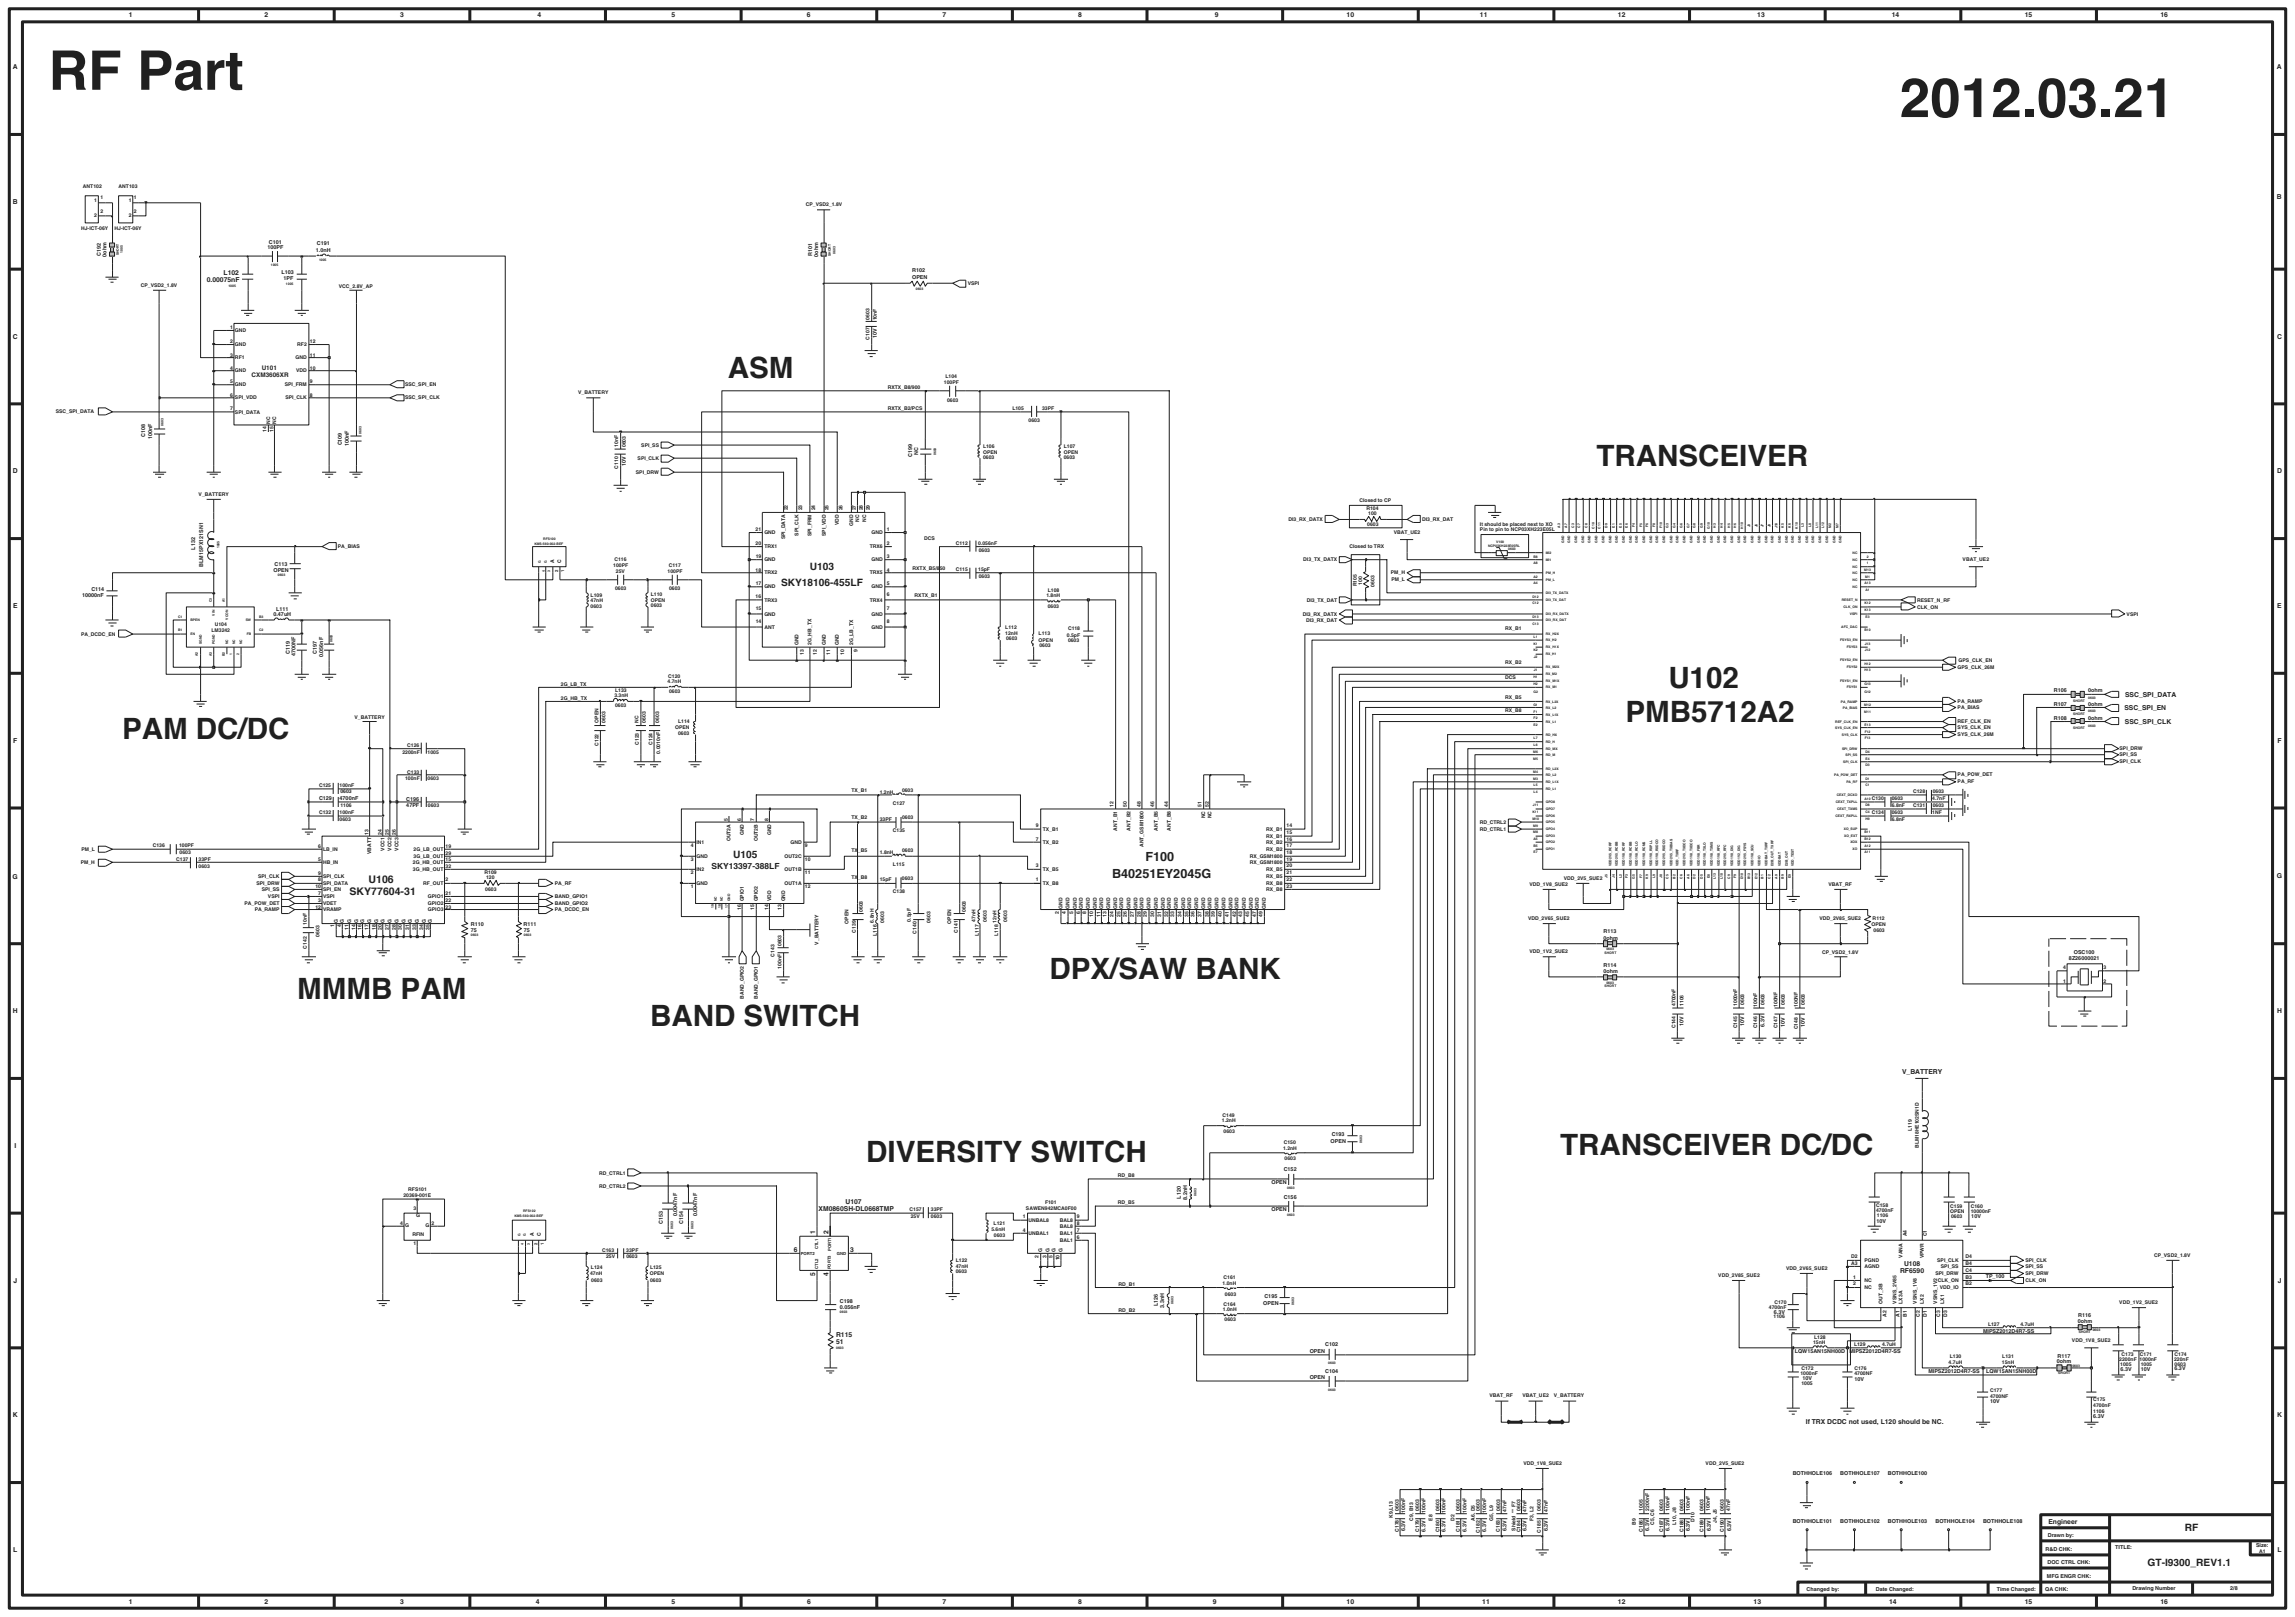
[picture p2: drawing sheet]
<svg xmlns="http://www.w3.org/2000/svg" width="193mm" height="136mm" viewBox="0 0 193 136" stroke-linecap="round" stroke-linejoin="round" font-family="sans-serif">
<defs><g id="words">
<g font-size="4.6" fill="#231f20">
<text x="4.1" y="7.6">RF Part</text>
<text x="159.8" y="9.8">2012.03.21</text>
</g>
<g font-size="2.5" fill="#231f20">
<text x="61.2" y="31.8">ASM</text>
<text x="134.3" y="39.2">TRANSCEIVER</text>
<text x="140.3" y="57.9">U102</text>
<text x="10.3" y="62.1">PAM DC/DC</text>
<text x="136.7" y="60.7">PMB5712A2</text>
<text x="25" y="84">MMMB PAM</text>
<text x="88.3" y="82.3">DPX/SAW BANK</text>
<text x="54.7" y="86.3">BAND SWITCH</text>
<text x="72.9" y="97.7">DIVERSITY SWITCH</text>
<text x="131.2" y="97.1">TRANSCEIVER DC/DC</text>
</g>
<g font-size="1.1" fill="#231f20">
<text x="93.5" y="73.8">B40251EY2045G</text>
<text x="96.3" y="72.4">F100</text>
</g>
<g font-size=".9" fill="#231f20">
<text x="29.4" y="75.3">SKY77604-31</text>
<text x="31" y="74.3">U106</text>
</g>
<g font-size=".8" fill="#231f20">
<text x="68.1" y="47.9">U103</text>
<text x="65.7" y="49.3">SKY18106-455LF</text>
<text x="61.7" y="72.2">U105</text>
<text x="180.6" y="131.7">GT-I9300_REV1.1</text>
<text x="183.8" y="128.8">RF</text>
</g>
<text font-size=".7" fill="#231f20" x="59.8" y="73.1">SKY13397-388LF</text>
<g font-size=".6" fill="#231f20">
<text x="1.1" y="5.8">A</text>
<text x="10.8" y="1.4">1</text>
<text x="22.2" y="1.4">2</text>
<text x="33.6" y="1.4">3</text>
<text x="45.2" y="1.4">4</text>
<text x="56.5" y="1.4">5</text>
<text x="67.9" y="1.4">6</text>
<text x="79.3" y="1.4">7</text>
<text x="90.7" y="1.4">8</text>
<text x="102.2" y="1.4">9</text>
<text x="113.3" y="1.4">10</text>
<text x="124.5" y="1.4">11</text>
<text x="136.1" y="1.4">12</text>
<text x="147.8" y="1.4">13</text>
<text x="159.1" y="1.4">14</text>
<text x="170.3" y="1.4">15</text>
<text x="181.7" y="1.4">16</text>
<text x="191.5" y="5.8">A</text>
<text x="1.1" y="17.2">B</text>
<text x="191.5" y="16.7">B</text>
<text x="17.4" y="23.7">0.00075nF</text>
<text x="18.8" y="23.1">L102</text>
<text x="1.1" y="28.5">C</text>
<text x="191.5" y="28.5">C</text>
<text x="1.1" y="39.8">D</text>
<text x="191.5" y="39.8">D</text>
<text x="1.1" y="51.1">E</text>
<text x="191.6" y="51.1">E</text>
<text x="178.7" y="59.7">SSC_SPI_EN</text>
<text x="178.7" y="58.6">SSC_SPI_DATA</text>
<text x="1.1" y="62.5">F</text>
<text x="178.7" y="60.9">SSC_SPI_CLK</text>
<text x="191.6" y="62.5">F</text>
<text x="1.1" y="73.9">G</text>
<text x="191.5" y="73.9">G</text>
<text x="1.1" y="85.2">H</text>
<text x="191.5" y="85.2">H</text>
<text x="160" y="90.4">V_BATTERY</text>
<text x="1.2" y="96.5">I</text>
<text x="68.9" y="101.8">XM0860SH-DL0668TMP</text>
<text x="71.1" y="101.3">U107</text>
<text x="1.1" y="107.9">J</text>
<text x="66.8" y="105.3">6</text>
<text x="68.6" y="107.3" transform="rotate(-90 68.6 107.3)">5</text>
<text x="68.6" y="103.8" transform="rotate(-90 68.6 103.8)">1</text>
<text x="69.7" y="107.3" transform="rotate(-90 69.7 107.3)">4</text>
<text x="69.7" y="103.8" transform="rotate(-90 69.7 103.8)">2</text>
<text x="71.5" y="105.3">3</text>
<text x="159.8" y="107">RF6590</text>
<text x="160.2" y="106.4">U108</text>
<text x="191.6" y="107.9">J</text>
<text x="70.3" y="113.1">51</text>
<text x="70.3" y="112.4">R115</text>
<text x="1.1" y="119.2">K</text>
<text x="151.9" y="119.8">If TRX DCDC not used, L120 should be NC.</text>
<text x="191.5" y="119.2">K</text>
<text x="1.1" y="130.5">L</text>
<text x="172.3" y="128.2">Engineer</text>
<text x="191.6" y="130.5">L</text>
<text x="10.8" y="134.9">1</text>
<text x="22.2" y="134.9">2</text>
<text x="33.7" y="134.9">3</text>
<text x="45.1" y="134.9">4</text>
<text x="56.5" y="134.9">5</text>
<text x="67.9" y="134.9">6</text>
<text x="79.3" y="134.9">7</text>
<text x="90.7" y="134.9">8</text>
<text x="102" y="134.9">9</text>
<text x="113.3" y="134.9">10</text>
<text x="124.7" y="134.9">11</text>
<text x="136.1" y="134.9">12</text>
<text x="147.5" y="134.9">13</text>
<text x="158.9" y="134.9">14</text>
<text x="170.3" y="134.9">15</text>
<text x="181.7" y="134.9">16</text>
</g>
<g font-size=".5" fill="#231f20">
<text x="8.5" y="21.5" transform="rotate(-90 8.5 21.5)">C192</text>
<text x="9" y="21.6" transform="rotate(-90 9 21.6)">0ohm</text>
<text x="22.5" y="21">100PF</text>
<text x="22.6" y="20.5">C101</text>
<text x="23.7" y="23.1">L103</text>
<text x="23.9" y="23.6">1PF</text>
<text x="26.6" y="21.2">1.0nH</text>
<text x="26.7" y="20.6">C191</text>
<text x="68.3" y="21.5" transform="rotate(-90 68.3 21.5)">R101</text>
<text x="68.8" y="21.6" transform="rotate(-90 68.8 21.6)">0ohm</text>
<text x="76.7" y="23.5">OPEN</text>
<text x="76.7" y="22.9">R102</text>
<text x="73.7" y="28.4" transform="rotate(-90 73.7 28.4)">10V</text>
<text x="21.2" y="31.7">CXM3606XR</text>
<text x="22" y="31.1">U101</text>
<text x="12.2" y="36.8" transform="rotate(-90 12.2 36.8)">C108</text>
<text x="12.8" y="36.9" transform="rotate(-90 12.8 36.9)">100nF</text>
<text x="28.7" y="37.5" transform="rotate(-90 28.7 37.5)">C109</text>
<text x="29.3" y="37.5" transform="rotate(-90 29.3 37.5)">100nF</text>
<text x="52.6" y="39.2" transform="rotate(-90 52.6 39.2)">10V</text>
<text x="76.7" y="38.4" transform="rotate(-90 76.7 38.4)">C199</text>
<text x="77.2" y="38.3" transform="rotate(-90 77.2 38.3)">NC</text>
<text x="16.4" y="46.2" transform="rotate(-90 16.4 46.2)">L132</text>
<text x="17.1" y="47.7" transform="rotate(-90 17.1 47.7)">BLM15PX121SN1</text>
<text x="23.1" y="47.6">C113</text>
<text x="6.9" y="50.2">10000nF</text>
<text x="7.7" y="49.7">C114</text>
<text x="23" y="51.8">0.47uH</text>
<text x="23" y="48.1">OPEN</text>
<text x="23.2" y="51.4">L111</text>
<text x="24.4" y="55" transform="rotate(-90 24.4 55)">C119</text>
<text x="24.9" y="55.2" transform="rotate(-90 24.9 55.2)">4700NF</text>
<text x="26.7" y="55" transform="rotate(-90 26.7 55)">C197</text>
<text x="27.2" y="55.3" transform="rotate(-90 27.2 55.3)">0.056nF</text>
<text x="172.8" y="58.2">R106</text>
<text x="172.8" y="59.4">R107</text>
<text x="175.7" y="58.2">0ohm</text>
<text x="175.7" y="59.4">0ohm</text>
<text x="172.8" y="60.5">R108</text>
<text x="175.7" y="60.5">0ohm</text>
<text x="26.8" y="67.3">C129</text>
<text x="28.6" y="67.3">4700nF</text>
<text x="34.2" y="67.9">47PF</text>
<text x="34.2" y="67.3">C196</text>
<text x="39.6" y="77.9">R110</text>
<text x="44" y="77.9">R111</text>
<text x="39.6" y="78.4">75</text>
<text x="44.1" y="78.4">75</text>
<text x="134.9" y="81.3">R114</text>
<text x="134.9" y="81.8">0ohm</text>
<text x="134.9" y="78.4">R113</text>
<text x="134.9" y="79">0ohm</text>
<text x="174" y="80.7">8Z26000021</text>
<text x="174.4" y="80.2">OSC100</text>
<text x="141.6" y="86.3" transform="rotate(-90 141.6 86.3)">10V</text>
<text x="146.7" y="86.3" transform="rotate(-90 146.7 86.3)">10V</text>
<text x="148.4" y="86.3" transform="rotate(-90 148.4 86.3)">6.3V</text>
<text x="150.1" y="86.3" transform="rotate(-90 150.1 86.3)">10V</text>
<text x="151.8" y="86.4" transform="rotate(-90 151.8 86.4)">10V</text>
<text x="112" y="95.6">C193</text>
<text x="99.3" y="100.8" transform="rotate(-90 99.3 100.8)">L120</text>
<text x="99.9" y="100.9" transform="rotate(-90 99.9 100.9)">8.2nH</text>
<text x="106.9" y="99.6">OPEN</text>
<text x="106.9" y="101.9">OPEN</text>
<text x="108" y="98.5">C152</text>
<text x="108" y="100.8">C156</text>
<text x="111.9" y="96.1">OPEN</text>
<text x="55.8" y="102.9" transform="rotate(-90 55.8 102.9)">C153</text>
<text x="56.9" y="102.3" transform="rotate(-90 56.9 102.3)">0.0047nF</text>
<text x="57.5" y="102.9" transform="rotate(-90 57.5 102.9)">C154</text>
<text x="58.7" y="102.3" transform="rotate(-90 58.7 102.3)">0.0047nF</text>
<text x="157.8" y="102.8">10V</text>
<text x="165.8" y="102.5">10V</text>
<text x="167" y="107.5">TP_100</text>
<text x="70.6" y="109.6">C198</text>
<text x="70.6" y="110.1">0.056nF</text>
<text x="97.4" y="109.9" transform="rotate(-90 97.4 109.9)">L126</text>
<text x="97.9" y="110" transform="rotate(-90 97.9 110)">3.3nH</text>
<text x="106.3" y="109.8">OPEN</text>
<text x="106.4" y="109.1">C195</text>
<text x="110.2" y="113.8">OPEN</text>
<text x="111.5" y="113.2">C102</text>
<text x="149.2" y="110.5">6.3V</text>
<text x="151" y="113.8">LQW15AN15NH00D</text>
<text x="155.6" y="113.8">MIPSZ2012D4R7-SS</text>
<text x="166.8" y="112.1">MIPSZ2012D4R7-SS</text>
<text x="174.8" y="111.3">0ohm</text>
<text x="174.8" y="110.8">R116</text>
<text x="110.2" y="116">OPEN</text>
<text x="111.5" y="115.5">C104</text>
<text x="151.6" y="116.1">10V</text>
<text x="156" y="116.1">10V</text>
<text x="162.2" y="115.5">MIPSZ2012D4R7-SS</text>
<text x="167.1" y="115.5">LQW15AN15NH00D</text>
<text x="167.4" y="118">10V</text>
<text x="173" y="114.6">0ohm</text>
<text x="173.1" y="114.2">R117</text>
<text x="176.1" y="119.3">6.3V</text>
<text x="178.4" y="115.3">6.3V</text>
<text x="180.1" y="115.3">10V</text>
<text x="182.9" y="115.3">6.3V</text>
<text x="150.8" y="124.1">BOTHHOLE106</text>
<text x="154.8" y="124.1">BOTHHOLE107</text>
<text x="158.8" y="124.1">BOTHHOLE100</text>
<text x="118.2" y="128.8" transform="rotate(-90 118.2 128.8)">6.3V</text>
<text x="119.9" y="128.8" transform="rotate(-90 119.9 128.8)">6.3V</text>
<text x="121.6" y="128.8" transform="rotate(-90 121.6 128.8)">6.3V</text>
<text x="123.3" y="128.8" transform="rotate(-90 123.3 128.8)">6.3V</text>
<text x="125" y="128.8" transform="rotate(-90 125 128.8)">6.3V</text>
<text x="126.7" y="128.8" transform="rotate(-90 126.7 128.8)">6.3V</text>
<text x="128.4" y="128.8" transform="rotate(-90 128.4 128.8)">6.3V</text>
<text x="130.2" y="128.8" transform="rotate(-90 130.2 128.8)">6.3V</text>
<text x="138.7" y="128.7" transform="rotate(-90 138.7 128.7)">6.3V</text>
<text x="140.4" y="128.7" transform="rotate(-90 140.4 128.7)">6.3V</text>
<text x="142.1" y="128.8" transform="rotate(-90 142.1 128.8)">6.3V</text>
<text x="143.9" y="128.8" transform="rotate(-90 143.9 128.8)">6.3V</text>
<text x="145.6" y="128.8" transform="rotate(-90 145.6 128.8)">6.3V</text>
<text x="150.8" y="128.1">BOTHHOLE101</text>
<text x="154.8" y="128.1">BOTHHOLE102</text>
<text x="158.8" y="128.1">BOTHHOLE103</text>
<text x="162.8" y="128.1">BOTHHOLE104</text>
<text x="166.8" y="128.1">BOTHHOLE108</text>
<text x="172.1" y="130.4">R&amp;D CHK:</text>
<text x="172.2" y="131.5">DOC CTRL CHK:</text>
<text x="172.2" y="129.3">Drawn by:</text>
<text x="177.9" y="130.3">TITLE:</text>
<text x="189.8" y="130.1">Size:</text>
<text x="152" y="133.8">Changed by:</text>
<text x="157.8" y="133.8">Date Changed:</text>
<text x="168" y="133.8">Time Changed:</text>
<text x="172" y="133.8">QA CHK:</text>
<text x="172.2" y="132.7">MFG ENGR CHK:</text>
<text x="179.4" y="133.7">Drawing Number</text>
<text x="187.6" y="133.7">2/8</text>
</g>
<g font-size=".4" fill="#231f20">
<text x="7" y="15.8">ANT102</text>
<text x="7.9" y="17">1</text>
<text x="8.4" y="16.7">1</text>
<text x="8.4" y="17.9">2</text>
<text x="10" y="15.8">ANT103</text>
<text x="10.8" y="17">1</text>
<text x="11.3" y="16.7">1</text>
<text x="11.3" y="17.9">2</text>
<text x="67.8" y="17.3">CP_VSD2_1.8V</text>
<text x="6.8" y="19.3">HJ-ICT-06Y</text>
<text x="7.9" y="18.3">2</text>
<text x="9.6" y="19.3">HJ-ICT-06Y</text>
<text x="10.8" y="18.3">2</text>
<text x="81.4" y="24">VSPI</text>
<text x="11.9" y="24.1">CP_VSD2_1.8V</text>
<text x="19.4" y="28.8">2</text>
<text x="19.4" y="30">3</text>
<text x="19.4" y="27.7">1</text>
<text x="19.8" y="29.1">GND</text>
<text x="19.8" y="27.9">GND</text>
<text x="25" y="29.1">RF2</text>
<text x="26.1" y="30">11</text>
<text x="26.1" y="28.8">12</text>
<text x="28.5" y="24.2">VCC_2.8V_AP</text>
<text x="73.1" y="28.6" transform="rotate(-90 73.1 28.6)">C107</text>
<text x="73.1" y="26.9" transform="rotate(-90 73.1 26.9)">0603</text>
<text x="73.7" y="26.9" transform="rotate(-90 73.7 26.9)">10nF</text>
<text x="4.7" y="34.7">SSC_SPI_DATA</text>
<text x="19.4" y="31.1">4</text>
<text x="19.4" y="32.2">5</text>
<text x="19.4" y="34.5">7</text>
<text x="19.4" y="33.4">6</text>
<text x="19.8" y="31.3">GND</text>
<text x="19.8" y="32.5">GND</text>
<text x="19.8" y="34.8">SPI_DATA</text>
<text x="19.8" y="33.6">SPI_VDD</text>
<text x="19.8" y="30.2">RF1</text>
<text x="22.7" y="35.7" transform="rotate(-90 22.7 35.7)">NC</text>
<text x="23.2" y="35.7" transform="rotate(-90 23.2 35.7)">NC</text>
<text x="24" y="32.5">SPI_FRM</text>
<text x="24" y="33.6">SPI_CLK</text>
<text x="24.9" y="30.2">GND</text>
<text x="24.9" y="31.3">VDD</text>
<text x="26.1" y="33.4">8</text>
<text x="26.1" y="31.1">10</text>
<text x="26.1" y="32.2">9</text>
<text x="34.1" y="33.6">SSC_SPI_CLK</text>
<text x="34.1" y="32.5">SSC_SPI_EN</text>
<text x="48.6" y="33.2">V_BATTERY</text>
<text x="74.7" y="32.7">RXTX_B8/900</text>
<text x="74.7" y="34.5">RXTX_B2/PCS</text>
<text x="79.4" y="32.3">100PF</text>
<text x="79.5" y="31.8">L104</text>
<text x="79.7" y="33.8">0603</text>
<text x="85.2" y="34.5">L105</text>
<text x="86.5" y="35.5">0603</text>
<text x="87.7" y="34.5">33PF</text>
<text x="16.7" y="41.7">V_BATTERY</text>
<text x="22.4" y="36.3" transform="rotate(-90 22.4 36.3)">14</text>
<text x="23" y="36.3" transform="rotate(-90 23 36.3)">15</text>
<text x="52" y="39.4" transform="rotate(-90 52 39.4)">C110</text>
<text x="52" y="37.6" transform="rotate(-90 52 37.6)">10nF</text>
<text x="52.6" y="37.6" transform="rotate(-90 52.6 37.6)">0603</text>
<text x="53.5" y="39.9">SPI_DRW</text>
<text x="53.6" y="38.7">SPI_CLK</text>
<text x="53.9" y="37.6">SPI_SS</text>
<text x="82.7" y="37.6">L106</text>
<text x="82.7" y="38.2">OPEN</text>
<text x="82.7" y="38.6">0603</text>
<text x="89.5" y="37.6">L107</text>
<text x="89.5" y="38.6">0603</text>
<text x="89.5" y="38.1">OPEN</text>
<text x="28.4" y="46.1">PA_BIAS</text>
<text x="46.6" y="47.3" transform="rotate(-90 46.6 47.3)">A</text>
<text x="47.2" y="47.3" transform="rotate(-90 47.2 47.3)">C</text>
<text x="51.6" y="47.7">100PF</text>
<text x="51.7" y="47.2">C116</text>
<text x="56.2" y="47.7">C117</text>
<text x="63.6" y="45.8">20</text>
<text x="63.6" y="44.6">21</text>
<text x="63.6" y="46.9">19</text>
<text x="64.3" y="46.1">TRX1</text>
<text x="64.3" y="44.9">GND</text>
<text x="64.3" y="47.2">GND</text>
<text x="66" y="45.4" transform="rotate(-90 66 45.4)">SPI_DATA</text>
<text x="66.3" y="42.9" transform="rotate(-90 66.3 42.9)">22</text>
<text x="67.2" y="45.1" transform="rotate(-90 67.2 45.1)">SPI_CLK</text>
<text x="67.5" y="42.9" transform="rotate(-90 67.5 42.9)">23</text>
<text x="68.3" y="45.1" transform="rotate(-90 68.3 45.1)">SPI_FRM</text>
<text x="68.6" y="42.9" transform="rotate(-90 68.6 42.9)">24</text>
<text x="69.5" y="45.1" transform="rotate(-90 69.5 45.1)">SPI_VDD</text>
<text x="69.7" y="42.9" transform="rotate(-90 69.7 42.9)">25</text>
<text x="70.6" y="44.2" transform="rotate(-90 70.6 44.2)">VDD</text>
<text x="70.9" y="42.9" transform="rotate(-90 70.9 42.9)">26</text>
<text x="71.8" y="44.2" transform="rotate(-90 71.8 44.2)">GND</text>
<text x="72" y="42.9" transform="rotate(-90 72 42.9)">27</text>
<text x="72.3" y="43.9" transform="rotate(-90 72.3 43.9)">NC</text>
<text x="72.6" y="42.9" transform="rotate(-90 72.6 42.9)">28</text>
<text x="72.9" y="43.9" transform="rotate(-90 72.9 43.9)">NC</text>
<text x="73.2" y="46.1">TRX6</text>
<text x="73.2" y="42.9" transform="rotate(-90 73.2 42.9)">29</text>
<text x="73.3" y="44.9">GND</text>
<text x="73.3" y="47.2">GND</text>
<text x="74.6" y="45.8">2</text>
<text x="74.6" y="44.6">1</text>
<text x="74.6" y="46.9">3</text>
<text x="76.8" y="47.9">RXTX_B5/850</text>
<text x="77.7" y="45.4">DCS</text>
<text x="80.4" y="45.8">C112</text>
<text x="82.3" y="45.8">0.056nF</text>
<text x="82.3" y="46.4">0603</text>
<text x="108.4" y="43.8">DI3_RX_DATX</text>
<text x="109.6" y="47.2">DI3_TX_DATX</text>
<text x="113.5" y="46.1">Closed to TRX</text>
<text x="114.4" y="42.3">Closed to CP</text>
<text x="114.9" y="42.9">R104</text>
<text x="115" y="44.3">0603</text>
<text x="115.1" y="43.3">100</text>
<text x="117.2" y="44.9">VBAT_UE2</text>
<text x="119.6" y="43.8">DI3_RX_DAT</text>
<text x="124.5" y="44.6">Pin to pin to NCP03XH223E05L</text>
<text x="124.5" y="44.2">It should be placed next to XO</text>
<text x="165.1" y="47.2">VBAT_UE2</text>
<text x="6.8" y="53.5">PA_DCDC_EN</text>
<text x="17.8" y="53.1">LM3242</text>
<text x="18.1" y="52.6">U104</text>
<text x="46.9" y="48.1" transform="rotate(-90 46.9 48.1)">2</text>
<text x="47.5" y="48.1" transform="rotate(-90 47.5 48.1)">1</text>
<text x="49.7" y="50.2">L109</text>
<text x="49.7" y="51.1">0603</text>
<text x="49.7" y="50.6">47nH</text>
<text x="51.7" y="49.6">0603</text>
<text x="51.8" y="48.2">25V</text>
<text x="54.7" y="50.1">L110</text>
<text x="54.7" y="50.6">OPEN</text>
<text x="54.7" y="51">0603</text>
<text x="56.2" y="48.2">100PF</text>
<text x="56.3" y="49.6">0603</text>
<text x="63.6" y="48.1">18</text>
<text x="63.6" y="50.3">16</text>
<text x="63.6" y="52.4">14</text>
<text x="63.6" y="49.2">17</text>
<text x="63.6" y="51.3">15</text>
<text x="64.3" y="52.9">ANT</text>
<text x="64.3" y="48.3">TRX2</text>
<text x="64.3" y="50.6">TRX3</text>
<text x="64.3" y="49.5">GND</text>
<text x="64.3" y="51.8">GND</text>
<text x="73.2" y="50.6">TRX4</text>
<text x="73.2" y="48.3">TRX5</text>
<text x="73.3" y="49.5">GND</text>
<text x="73.3" y="51.8">GND</text>
<text x="73.3" y="52.9">GND</text>
<text x="74.6" y="50.1">6</text>
<text x="74.6" y="48.1">4</text>
<text x="74.6" y="49.2">5</text>
<text x="74.6" y="51.3">7</text>
<text x="74.6" y="52.4">8</text>
<text x="76.9" y="50.2">RXTX_B1</text>
<text x="80.4" y="48">C115</text>
<text x="82.3" y="48">15pF</text>
<text x="82.3" y="48.6">0603</text>
<text x="84.6" y="52.9">L112</text>
<text x="84.6" y="53.4">12nH</text>
<text x="84.6" y="53.8">0603</text>
<text x="87.4" y="53.4">L113</text>
<text x="88" y="50.2">1.8nH</text>
<text x="88.1" y="51.1">0603</text>
<text x="88.1" y="49.8">L108</text>
<text x="89.7" y="53.6">0.5pF</text>
<text x="89.8" y="53">C118</text>
<text x="109.6" y="51.8">DI3_RX_DATX</text>
<text x="109.9" y="52.3">DI3_RX_DAT</text>
<text x="109.9" y="50.6">DI3_TX_DAT</text>
<text x="114.1" y="49.3" transform="rotate(-90 114.1 49.3)">R105</text>
<text x="114.6" y="49.2" transform="rotate(-90 114.6 49.2)">100</text>
<text x="115.6" y="49.4" transform="rotate(-90 115.6 49.4)">0603</text>
<text x="117" y="48.3">PM_H</text>
<text x="117" y="48.9">PM_L</text>
<text x="126.6" y="53">RX_B1</text>
<text x="161.3" y="50.6">RESET_N_RF</text>
<text x="161.3" y="51.2">CLK_ON</text>
<text x="178.9" y="51.8">VSPI</text>
<text x="47.2" y="57.7">2G_LB_TX</text>
<text x="47.2" y="58.9">2G_HB_TX</text>
<text x="51.7" y="58.6">3.3nH</text>
<text x="51.7" y="59.5">0603</text>
<text x="51.7" y="58.2">L133</text>
<text x="56.2" y="57.5">4.7nH</text>
<text x="56.2" y="57">C120</text>
<text x="56.3" y="58.2">0603</text>
<text x="67.2" y="54.3" transform="rotate(-90 67.2 54.3)">GND</text>
<text x="67.6" y="55.1" transform="rotate(-90 67.6 55.1)">13</text>
<text x="68.3" y="54.3" transform="rotate(-90 68.3 54.3)">2G_HB_TX</text>
<text x="68.7" y="55.1" transform="rotate(-90 68.7 55.1)">12</text>
<text x="69.5" y="54.3" transform="rotate(-90 69.5 54.3)">GND</text>
<text x="69.8" y="55.1" transform="rotate(-90 69.8 55.1)">11</text>
<text x="70.6" y="54.3" transform="rotate(-90 70.6 54.3)">GND</text>
<text x="71" y="55.1" transform="rotate(-90 71 55.1)">10</text>
<text x="71.8" y="54.3" transform="rotate(-90 71.8 54.3)">2G_LB_TX</text>
<text x="72.1" y="54.8" transform="rotate(-90 72.1 54.8)">9</text>
<text x="87.4" y="54">OPEN</text>
<text x="87.4" y="54.4">0603</text>
<text x="89.8" y="54">0603</text>
<text x="126.6" y="58.8">RX_B5</text>
<text x="126.6" y="59.9">RX_B8</text>
<text x="126.6" y="55.9">RX_B2</text>
<text x="126.6" y="57.1">DCS</text>
<text x="164.7" y="59.6">PA_BIAS</text>
<text x="164.7" y="56.3">GPS_CLK_26M</text>
<text x="164.7" y="59.1">PA_RAMP</text>
<text x="164.7" y="55.7">GPS_CLK_EN</text>
<text x="29.8" y="60.5">V_BATTERY</text>
<text x="33.8" y="63.4">2200nF</text>
<text x="34.1" y="65.6">100nF</text>
<text x="34.3" y="65.1">C133</text>
<text x="34.3" y="62.8">C126</text>
<text x="36" y="65.6">0603</text>
<text x="36" y="63.4">1005</text>
<text x="50.3" y="62.7" transform="rotate(-90 50.3 62.7)">C122</text>
<text x="50.3" y="60.8" transform="rotate(-90 50.3 60.8)">OPEN</text>
<text x="50.9" y="60.8" transform="rotate(-90 50.9 60.8)">0603</text>
<text x="53.7" y="60.8" transform="rotate(-90 53.7 60.8)">NC</text>
<text x="53.7" y="62.6" transform="rotate(-90 53.7 62.6)">C123</text>
<text x="54.3" y="60.8" transform="rotate(-90 54.3 60.8)">0603</text>
<text x="54.9" y="62.6" transform="rotate(-90 54.9 62.6)">C124</text>
<text x="55.5" y="60.8" transform="rotate(-90 55.5 60.8)">0603</text>
<text x="55.5" y="63.4" transform="rotate(-90 55.5 63.4)">0.0010nF</text>
<text x="56.8" y="61.3">OPEN</text>
<text x="57" y="60.8">L114</text>
<text x="57" y="61.8">0603</text>
<text x="164.7" y="60.8">REF_CLK_EN</text>
<text x="164.7" y="61.3">SYS_CLK_EN</text>
<text x="164.7" y="61.9">SYS_CLK_26M</text>
<text x="164.7" y="65.9">PA_RF</text>
<text x="164.7" y="65.3">PA_POW_DET</text>
<text x="178.3" y="64.2">SPI_CLK</text>
<text x="178.3" y="63.1">SPI_DRW</text>
<text x="178.3" y="63.6">SPI_SS</text>
<text x="6.8" y="71.5">PM_L</text>
<text x="12.9" y="71.3">C136</text>
<text x="15.1" y="71.3">100PF</text>
<text x="15.1" y="71.8">0603</text>
<text x="26.8" y="71.3">6</text>
<text x="26.8" y="66.2">C125</text>
<text x="26.8" y="68.5">C132</text>
<text x="27.2" y="71.6">LB_IN</text>
<text x="28.6" y="66.2">100nF</text>
<text x="28.6" y="68.5">100nF</text>
<text x="28.6" y="69">0603</text>
<text x="28.6" y="66.7">0603</text>
<text x="28.6" y="67.8">1106</text>
<text x="31" y="70.2" transform="rotate(-90 31 70.2)">13</text>
<text x="31.2" y="71.8" transform="rotate(-90 31.2 71.8)">VBATT</text>
<text x="32.1" y="70.2" transform="rotate(-90 32.1 70.2)">24</text>
<text x="32.3" y="71.5" transform="rotate(-90 32.3 71.5)">VCC1</text>
<text x="32.7" y="70.2" transform="rotate(-90 32.7 70.2)">25</text>
<text x="32.9" y="71.5" transform="rotate(-90 32.9 71.5)">VCC2</text>
<text x="33.3" y="70.2" transform="rotate(-90 33.3 70.2)">26</text>
<text x="33.5" y="71.5" transform="rotate(-90 33.5 71.5)">VCC3</text>
<text x="34.8" y="71.6">2G_LB_OUT</text>
<text x="36" y="67.8">0603</text>
<text x="37.5" y="71.9">29</text>
<text x="37.5" y="71.3">19</text>
<text x="58.1" y="71.3">4</text>
<text x="58.6" y="71">IN1</text>
<text x="61.2" y="69.1" transform="rotate(-90 61.2 69.1)">5</text>
<text x="61.5" y="70.7" transform="rotate(-90 61.5 70.7)">OUT2A</text>
<text x="62.3" y="69.1" transform="rotate(-90 62.3 69.1)">6</text>
<text x="62.6" y="70.3" transform="rotate(-90 62.6 70.3)">GND</text>
<text x="63.4" y="69.1" transform="rotate(-90 63.4 69.1)">7</text>
<text x="63.7" y="70.7" transform="rotate(-90 63.7 70.7)">OUT2B</text>
<text x="64.6" y="69.1" transform="rotate(-90 64.6 69.1)">8</text>
<text x="64.9" y="70.3" transform="rotate(-90 64.9 70.3)">GND</text>
<text x="66.5" y="71">GND</text>
<text x="67.7" y="71.3">9</text>
<text x="71.6" y="66.6">TX_B1</text>
<text x="71.6" y="68.9">TX_B2</text>
<text x="71.6" y="71.7">TX_B5</text>
<text x="74" y="66.8">1.2nH</text>
<text x="74" y="69.1">33PF</text>
<text x="74" y="71.8">1.8nH</text>
<text x="75.1" y="67.7">C127</text>
<text x="75.1" y="70">C135</text>
<text x="75.9" y="66.6">0603</text>
<text x="75.9" y="68.9">0603</text>
<text x="75.9" y="71.7">0603</text>
<text x="87.1" y="69.6">9</text>
<text x="87.1" y="70.7">7</text>
<text x="87.7" y="69.9">TX_B1</text>
<text x="87.7" y="71">TX_B2</text>
<text x="93.7" y="67.9" transform="rotate(-90 93.7 67.9)">12</text>
<text x="94" y="69.9" transform="rotate(-90 94 69.9)">ANT_B1</text>
<text x="94.8" y="67.9" transform="rotate(-90 94.8 67.9)">50</text>
<text x="95.1" y="69.9" transform="rotate(-90 95.1 69.9)">ANT_B2</text>
<text x="96" y="67.9" transform="rotate(-90 96 67.9)">48</text>
<text x="96.2" y="71.2" transform="rotate(-90 96.2 71.2)">ANT_GSM1800</text>
<text x="97.1" y="67.9" transform="rotate(-90 97.1 67.9)">46</text>
<text x="97.4" y="69.9" transform="rotate(-90 97.4 69.9)">ANT_B5</text>
<text x="98.3" y="67.9" transform="rotate(-90 98.3 67.9)">44</text>
<text x="98.5" y="69.9" transform="rotate(-90 98.5 69.9)">ANT_B8</text>
<text x="101.1" y="67.9" transform="rotate(-90 101.1 67.9)">51</text>
<text x="101.4" y="68.8" transform="rotate(-90 101.4 68.8)">NC</text>
<text x="101.7" y="67.9" transform="rotate(-90 101.7 67.9)">52</text>
<text x="101.9" y="68.8" transform="rotate(-90 101.9 68.8)">NC</text>
<text x="106.5" y="69.9">RX_B1</text>
<text x="106.5" y="70.5">RX_B1</text>
<text x="106.5" y="71">RX_B2</text>
<text x="106.5" y="71.6">RX_B2</text>
<text x="108.2" y="71.8">18</text>
<text x="108.2" y="69.6">14</text>
<text x="108.2" y="70.2">15</text>
<text x="108.2" y="70.7">16</text>
<text x="108.2" y="71.3">17</text>
<text x="124.5" y="69.9">RD_CTRL1</text>
<text x="124.5" y="69.3">RD_CTRL2</text>
<text x="157.4" y="67.3">C130</text>
<text x="157.4" y="68.5">C134</text>
<text x="159.1" y="67.3">0603</text>
<text x="159.1" y="69">6.8nF</text>
<text x="159.1" y="68.5">0603</text>
<text x="159.1" y="67.8">6.8nF</text>
<text x="160.9" y="67.9">C131</text>
<text x="160.9" y="66.7">C128</text>
<text x="162.5" y="67.3">4.7nF</text>
<text x="162.5" y="68.5">1NF</text>
<text x="162.6" y="66.7">0603</text>
<text x="162.6" y="67.9">0603</text>
<text x="6.8" y="72.6">PM_H</text>
<text x="14.8" y="72.4">C137</text>
<text x="16.7" y="73">0603</text>
<text x="16.7" y="72.4">33PF</text>
<text x="20.6" y="76.1">PA_POW_DET</text>
<text x="21.4" y="76.6">PA_RAMP</text>
<text x="21.6" y="74.4">SPI_DRW</text>
<text x="21.7" y="73.8">SPI_CLK</text>
<text x="22" y="74.9">SPI_SS</text>
<text x="22.5" y="75.5">VSPI</text>
<text x="25.8" y="77.8" transform="rotate(-90 25.8 77.8)">10nF</text>
<text x="26.5" y="74.7">10</text>
<text x="26.5" y="76.4">12</text>
<text x="26.8" y="75.3">7</text>
<text x="26.8" y="75.9">3</text>
<text x="26.8" y="72.4">5</text>
<text x="26.8" y="73.6">9</text>
<text x="26.8" y="74.1">8</text>
<text x="27.2" y="76.1">VDET</text>
<text x="27.2" y="74.9">SPI_EN</text>
<text x="27.2" y="76.6">VRAMP</text>
<text x="27.2" y="75.5">VSPI</text>
<text x="27.2" y="72.7">HB_IN</text>
<text x="27.2" y="73.8">SPI_CLK</text>
<text x="27.2" y="74.4">SPI_DATA</text>
<text x="28.1" y="78" transform="rotate(-90 28.1 78)">1</text>
<text x="28.4" y="77.6" transform="rotate(-90 28.4 77.6)">G</text>
<text x="28.7" y="78" transform="rotate(-90 28.7 78)">4</text>
<text x="28.9" y="77.6" transform="rotate(-90 28.9 77.6)">G</text>
<text x="29.5" y="77.6" transform="rotate(-90 29.5 77.6)">G</text>
<text x="30.1" y="77.6" transform="rotate(-90 30.1 77.6)">G</text>
<text x="30.6" y="77.6" transform="rotate(-90 30.6 77.6)">G</text>
<text x="31.2" y="77.6" transform="rotate(-90 31.2 77.6)">G</text>
<text x="31.8" y="77.6" transform="rotate(-90 31.8 77.6)">G</text>
<text x="32.3" y="77.6" transform="rotate(-90 32.3 77.6)">G</text>
<text x="32.9" y="77.6" transform="rotate(-90 32.9 77.6)">G</text>
<text x="33.5" y="77.6" transform="rotate(-90 33.5 77.6)">G</text>
<text x="34.1" y="77.6" transform="rotate(-90 34.1 77.6)">G</text>
<text x="34.6" y="77.6" transform="rotate(-90 34.6 77.6)">G</text>
<text x="34.7" y="72.7">2G_HB_OUT</text>
<text x="34.7" y="73.3">3G_HB_OUT</text>
<text x="34.8" y="72.2">3G_LB_OUT</text>
<text x="35.2" y="77.6" transform="rotate(-90 35.2 77.6)">G</text>
<text x="35.6" y="74.4">RF_OUT</text>
<text x="35.8" y="77.6" transform="rotate(-90 35.8 77.6)">G</text>
<text x="36" y="75.5">GPIO1</text>
<text x="36" y="76.1">GPIO2</text>
<text x="36" y="76.6">GPIO3</text>
<text x="36.3" y="77.6" transform="rotate(-90 36.3 77.6)">G</text>
<text x="37.5" y="75.3">21</text>
<text x="37.5" y="75.9">22</text>
<text x="37.5" y="76.4">23</text>
<text x="37.5" y="72.4">15</text>
<text x="37.5" y="73">32</text>
<text x="37.5" y="74.1">2</text>
<text x="40.8" y="73.5">R109</text>
<text x="40.8" y="74.9">0603</text>
<text x="40.9" y="73.9">120</text>
<text x="46.7" y="74.4">PA_RF</text>
<text x="46.7" y="75.5">BAND_GPIO1</text>
<text x="46.7" y="76.1">BAND_GPIO2</text>
<text x="46.7" y="76.6">PA_DCDC_EN</text>
<text x="58.1" y="73.5">2</text>
<text x="58.1" y="74.7">1</text>
<text x="58.1" y="72.4">3</text>
<text x="58.6" y="73.3">IN2</text>
<text x="58.6" y="74.4">GND</text>
<text x="58.6" y="72.2">GND</text>
<text x="62.3" y="76.5" transform="rotate(-90 62.3 76.5)">16</text>
<text x="62.6" y="75.8" transform="rotate(-90 62.6 75.8)">GPIO1</text>
<text x="63.4" y="76.5" transform="rotate(-90 63.4 76.5)">15</text>
<text x="63.7" y="75.8" transform="rotate(-90 63.7 75.8)">GPIO2</text>
<text x="64.6" y="76.5" transform="rotate(-90 64.6 76.5)">14</text>
<text x="64.9" y="75.8" transform="rotate(-90 64.9 75.8)">VDD</text>
<text x="65.7" y="76.5" transform="rotate(-90 65.7 76.5)">13</text>
<text x="66" y="72.2">OUT2C</text>
<text x="66" y="74.4">OUT1A</text>
<text x="66" y="73.3">OUT1B</text>
<text x="66" y="75.8" transform="rotate(-90 66 75.8)">GND</text>
<text x="67.7" y="72.4">10</text>
<text x="67.7" y="74.7">12</text>
<text x="67.7" y="73.5">11</text>
<text x="71.4" y="77.7" transform="rotate(-90 71.4 77.7)">OPEN</text>
<text x="71.6" y="74">TX_B8</text>
<text x="72.6" y="76.7" transform="rotate(-90 72.6 76.7)">0603</text>
<text x="73.5" y="77.6" transform="rotate(-90 73.5 77.6)">6.8nH</text>
<text x="74" y="74.1">15pF</text>
<text x="74.4" y="77.6" transform="rotate(-90 74.4 77.6)">0603</text>
<text x="75.1" y="75.1">C138</text>
<text x="75.1" y="72.9">L115</text>
<text x="75.9" y="74">0603</text>
<text x="76.6" y="77.5" transform="rotate(-90 76.6 77.5)">0.5pF</text>
<text x="78.3" y="77.6" transform="rotate(-90 78.3 77.6)">0603</text>
<text x="80" y="77.7" transform="rotate(-90 80 77.7)">OPEN</text>
<text x="81.2" y="76.7" transform="rotate(-90 81.2 76.7)">0603</text>
<text x="82.1" y="77.5" transform="rotate(-90 82.1 77.5)">47nH</text>
<text x="83" y="77.5" transform="rotate(-90 83 77.5)">0603</text>
<text x="83.8" y="77.6" transform="rotate(-90 83.8 77.6)">12nH</text>
<text x="84.7" y="77.5" transform="rotate(-90 84.7 77.5)">0603</text>
<text x="87.1" y="72.9">3</text>
<text x="87.1" y="74.1">1</text>
<text x="87.7" y="73.3">TX_B5</text>
<text x="87.7" y="74.4">TX_B8</text>
<text x="89.1" y="76.9" transform="rotate(-90 89.1 76.9)">2</text>
<text x="89.4" y="76.4" transform="rotate(-90 89.4 76.4)">GND</text>
<text x="89.7" y="76.9" transform="rotate(-90 89.7 76.9)">4</text>
<text x="90" y="76.4" transform="rotate(-90 90 76.4)">GND</text>
<text x="90.3" y="76.9" transform="rotate(-90 90.3 76.9)">5</text>
<text x="90.6" y="76.4" transform="rotate(-90 90.6 76.4)">GND</text>
<text x="90.9" y="76.9" transform="rotate(-90 90.9 76.9)">6</text>
<text x="91.1" y="76.4" transform="rotate(-90 91.1 76.4)">GND</text>
<text x="91.4" y="76.9" transform="rotate(-90 91.4 76.9)">8</text>
<text x="91.7" y="76.4" transform="rotate(-90 91.7 76.4)">GND</text>
<text x="92" y="77.1" transform="rotate(-90 92 77.1)">10</text>
<text x="92.3" y="76.4" transform="rotate(-90 92.3 76.4)">GND</text>
<text x="92.6" y="77.1" transform="rotate(-90 92.6 77.1)">11</text>
<text x="92.8" y="76.4" transform="rotate(-90 92.8 76.4)">GND</text>
<text x="93.1" y="77.1" transform="rotate(-90 93.1 77.1)">13</text>
<text x="93.4" y="76.4" transform="rotate(-90 93.4 76.4)">GND</text>
<text x="93.7" y="77.1" transform="rotate(-90 93.7 77.1)">24</text>
<text x="94" y="76.4" transform="rotate(-90 94 76.4)">GND</text>
<text x="94.3" y="77.1" transform="rotate(-90 94.3 77.1)">25</text>
<text x="94.5" y="76.4" transform="rotate(-90 94.5 76.4)">GND</text>
<text x="94.8" y="77.1" transform="rotate(-90 94.8 77.1)">26</text>
<text x="95.1" y="76.4" transform="rotate(-90 95.1 76.4)">GND</text>
<text x="95.4" y="77.1" transform="rotate(-90 95.4 77.1)">27</text>
<text x="95.7" y="76.4" transform="rotate(-90 95.7 76.4)">GND</text>
<text x="96" y="77.1" transform="rotate(-90 96 77.1)">28</text>
<text x="96.2" y="76.4" transform="rotate(-90 96.2 76.4)">GND</text>
<text x="96.5" y="77.1" transform="rotate(-90 96.5 77.1)">29</text>
<text x="96.8" y="76.4" transform="rotate(-90 96.8 76.4)">GND</text>
<text x="97.1" y="77.1" transform="rotate(-90 97.1 77.1)">30</text>
<text x="97.4" y="76.4" transform="rotate(-90 97.4 76.4)">GND</text>
<text x="97.7" y="77.1" transform="rotate(-90 97.7 77.1)">31</text>
<text x="98" y="76.4" transform="rotate(-90 98 76.4)">GND</text>
<text x="98.3" y="77.1" transform="rotate(-90 98.3 77.1)">32</text>
<text x="98.5" y="76.4" transform="rotate(-90 98.5 76.4)">GND</text>
<text x="98.8" y="77.1" transform="rotate(-90 98.8 77.1)">33</text>
<text x="99.1" y="76.4" transform="rotate(-90 99.1 76.4)">GND</text>
<text x="99.4" y="77.1" transform="rotate(-90 99.4 77.1)">34</text>
<text x="99.7" y="76.4" transform="rotate(-90 99.7 76.4)">GND</text>
<text x="100" y="77.1" transform="rotate(-90 100 77.1)">35</text>
<text x="100.2" y="76.4" transform="rotate(-90 100.2 76.4)">GND</text>
<text x="100.5" y="77.1" transform="rotate(-90 100.5 77.1)">36</text>
<text x="100.8" y="76.4" transform="rotate(-90 100.8 76.4)">GND</text>
<text x="101.1" y="77.1" transform="rotate(-90 101.1 77.1)">37</text>
<text x="101.4" y="76.4" transform="rotate(-90 101.4 76.4)">GND</text>
<text x="101.7" y="77.1" transform="rotate(-90 101.7 77.1)">38</text>
<text x="101.9" y="76.4" transform="rotate(-90 101.9 76.4)">GND</text>
<text x="102.2" y="77.1" transform="rotate(-90 102.2 77.1)">39</text>
<text x="102.5" y="76.4" transform="rotate(-90 102.5 76.4)">GND</text>
<text x="102.8" y="77.1" transform="rotate(-90 102.8 77.1)">40</text>
<text x="103.1" y="76.4" transform="rotate(-90 103.1 76.4)">GND</text>
<text x="103.4" y="77.1" transform="rotate(-90 103.4 77.1)">41</text>
<text x="103.7" y="76.4" transform="rotate(-90 103.7 76.4)">GND</text>
<text x="104" y="77.1" transform="rotate(-90 104 77.1)">42</text>
<text x="104.2" y="76.4" transform="rotate(-90 104.2 76.4)">GND</text>
<text x="104.5" y="77.1" transform="rotate(-90 104.5 77.1)">43</text>
<text x="104.8" y="76.4" transform="rotate(-90 104.8 76.4)">GND</text>
<text x="105.1" y="77.1" transform="rotate(-90 105.1 77.1)">45</text>
<text x="105.1" y="72.2">RX_GSM1800</text>
<text x="105.1" y="72.7">RX_GSM1800</text>
<text x="105.4" y="76.4" transform="rotate(-90 105.4 76.4)">GND</text>
<text x="105.7" y="77.1" transform="rotate(-90 105.7 77.1)">47</text>
<text x="105.9" y="76.4" transform="rotate(-90 105.9 76.4)">GND</text>
<text x="106.2" y="77.1" transform="rotate(-90 106.2 77.1)">49</text>
<text x="106.5" y="76.4" transform="rotate(-90 106.5 76.4)">GND</text>
<text x="106.5" y="73.3">RX_B5</text>
<text x="106.5" y="73.8">RX_B5</text>
<text x="106.5" y="74.4">RX_B8</text>
<text x="106.5" y="74.9">RX_B8</text>
<text x="108.2" y="74.7">23</text>
<text x="108.2" y="72.4">19</text>
<text x="108.2" y="72.9">20</text>
<text x="108.2" y="73.5">21</text>
<text x="108.2" y="74.1">22</text>
<text x="128.5" y="77.4">VDD_2V65_SUE2</text>
<text x="128.6" y="74.5">VDD_1V8_SUE2</text>
<text x="131.5" y="74">VDD_2V5_SUE2</text>
<text x="153" y="77.4">VDD_2V85_SUE2</text>
<text x="153.8" y="74.5">VBAT_RF</text>
<text x="157.4" y="77.9">OPEN</text>
<text x="157.5" y="77.4">R112</text>
<text x="25.8" y="79.8" transform="rotate(-90 25.8 79.8)">C142</text>
<text x="26.9" y="78.8" transform="rotate(-90 26.9 78.8)">0603</text>
<text x="29.3" y="78.2" transform="rotate(-90 29.3 78.2)">11</text>
<text x="29.9" y="78.2" transform="rotate(-90 29.9 78.2)">14</text>
<text x="30.4" y="78.2" transform="rotate(-90 30.4 78.2)">16</text>
<text x="31" y="78.2" transform="rotate(-90 31 78.2)">17</text>
<text x="31.6" y="78.2" transform="rotate(-90 31.6 78.2)">18</text>
<text x="32.1" y="78.2" transform="rotate(-90 32.1 78.2)">20</text>
<text x="32.7" y="78.2" transform="rotate(-90 32.7 78.2)">27</text>
<text x="33.3" y="78.2" transform="rotate(-90 33.3 78.2)">28</text>
<text x="33.8" y="78.2" transform="rotate(-90 33.8 78.2)">30</text>
<text x="34.4" y="78.2" transform="rotate(-90 34.4 78.2)">31</text>
<text x="35" y="78.2" transform="rotate(-90 35 78.2)">33</text>
<text x="35.6" y="78.2" transform="rotate(-90 35.6 78.2)">34</text>
<text x="36.1" y="78.2" transform="rotate(-90 36.1 78.2)">35</text>
<text x="62.6" y="84" transform="rotate(-90 62.6 84)">BAND_GPIO2</text>
<text x="63.7" y="84" transform="rotate(-90 63.7 84)">BAND_GPIO1</text>
<text x="65.1" y="80.5" transform="rotate(-90 65.1 80.5)">C143</text>
<text x="65.7" y="81.5" transform="rotate(-90 65.7 81.5)">100nF</text>
<text x="65.7" y="79.6" transform="rotate(-90 65.7 79.6)">0603</text>
<text x="68.9" y="79.4" transform="rotate(-90 68.9 79.4)">V_BATTERY</text>
<text x="72" y="78.4" transform="rotate(-90 72 78.4)">C139</text>
<text x="73.7" y="78.7" transform="rotate(-90 73.7 78.7)">L116</text>
<text x="77.1" y="78.5" transform="rotate(-90 77.1 78.5)">C140</text>
<text x="80.6" y="78.4" transform="rotate(-90 80.6 78.4)">C141</text>
<text x="82.3" y="78.7" transform="rotate(-90 82.3 78.7)">L117</text>
<text x="84" y="78.7" transform="rotate(-90 84 78.7)">L118</text>
<text x="128.6" y="80.1">VDD_1V2_SUE2</text>
<text x="153.3" y="80.2">CP_VSD2_1.8V</text>
<text x="157.6" y="78.4">0603</text>
<text x="173.5" y="81.5">4</text>
<text x="173.5" y="82.7">1</text>
<text x="176.9" y="81.5">3</text>
<text x="176.9" y="82.7">2</text>
<text x="140.9" y="86.5" transform="rotate(-90 140.9 86.5)">C144</text>
<text x="140.9" y="84.6" transform="rotate(-90 140.9 84.6)">4700nF</text>
<text x="141.6" y="84.6" transform="rotate(-90 141.6 84.6)">1106</text>
<text x="146.1" y="84.6" transform="rotate(-90 146.1 84.6)">1000nF</text>
<text x="146.1" y="86.5" transform="rotate(-90 146.1 86.5)">C145</text>
<text x="146.7" y="84.5" transform="rotate(-90 146.7 84.5)">0603</text>
<text x="147.8" y="86.5" transform="rotate(-90 147.8 86.5)">C146</text>
<text x="147.8" y="84.7" transform="rotate(-90 147.8 84.7)">100nF</text>
<text x="148.4" y="84.5" transform="rotate(-90 148.4 84.5)">0603</text>
<text x="149.5" y="86.5" transform="rotate(-90 149.5 86.5)">C147</text>
<text x="149.5" y="84.7" transform="rotate(-90 149.5 84.7)">100NF</text>
<text x="150.1" y="84.5" transform="rotate(-90 150.1 84.5)">0603</text>
<text x="151.2" y="84.7" transform="rotate(-90 151.2 84.7)">100NF</text>
<text x="151.2" y="86.6" transform="rotate(-90 151.2 86.6)">C148</text>
<text x="151.8" y="84.5" transform="rotate(-90 151.8 84.5)">0603</text>
<text x="102.8" y="94.4">1.2nH</text>
<text x="102.8" y="93.9">C149</text>
<text x="102.9" y="95.3">0603</text>
<text x="160.8" y="95.1" transform="rotate(-90 160.8 95.1)">L119</text>
<text x="33.9" y="100.7">20369-001E</text>
<text x="34.3" y="100.1">RFS101</text>
<text x="34.8" y="101.8">3</text>
<text x="50.4" y="98.8">RD_CTRL1</text>
<text x="50.4" y="99.9">RD_CTRL2</text>
<text x="76.5" y="101.8">C157</text>
<text x="78.3" y="101.8">33PF</text>
<text x="86.3" y="101.8">SAWEN942MCA0F00</text>
<text x="87.9" y="101.2">F101</text>
<text x="94" y="99">RD_B8</text>
<text x="94" y="101.3">RD_B5</text>
<text x="107.9" y="96.7">1.2nH</text>
<text x="108" y="96.2">C150</text>
<text x="108.1" y="97.6">0603</text>
<text x="157.8" y="101.9">4700nF</text>
<text x="157.8" y="101.5">C158</text>
<text x="161.4" y="96.5" transform="rotate(-90 161.4 96.5)">BLM18HE102SN1D</text>
<text x="164" y="101.6">C159</text>
<text x="165.8" y="101.6">C160</text>
<text x="33.6" y="103">4</text>
<text x="34.1" y="103.2">G</text>
<text x="34.7" y="103.9">RFIN</text>
<text x="34.8" y="104.7">1</text>
<text x="35" y="102.4">G</text>
<text x="35.8" y="103.2">G</text>
<text x="36.3" y="103">2</text>
<text x="44.9" y="104" transform="rotate(-90 44.9 104)">A</text>
<text x="45.2" y="104.7" transform="rotate(-90 45.2 104.7)">2</text>
<text x="45.5" y="104" transform="rotate(-90 45.5 104)">C</text>
<text x="45.8" y="104.7" transform="rotate(-90 45.8 104.7)">1</text>
<text x="49.6" y="107.3">47nH</text>
<text x="49.7" y="106.8">L124</text>
<text x="49.7" y="107.8">0603</text>
<text x="50.6" y="105.3">C163</text>
<text x="51" y="105.8">25V</text>
<text x="52.7" y="105.3">33PF</text>
<text x="52.7" y="105.8">0603</text>
<text x="54.7" y="107.3">OPEN</text>
<text x="54.7" y="107.8">0603</text>
<text x="54.7" y="106.8">L125</text>
<text x="67.4" y="105.5">PORT2</text>
<text x="68.8" y="106.7" transform="rotate(-90 68.8 106.7)">CTL2</text>
<text x="68.8" y="105.1" transform="rotate(-90 68.8 105.1)">CTL1</text>
<text x="69.9" y="106.8" transform="rotate(-90 69.9 106.8)">PORT3</text>
<text x="69.9" y="105.2" transform="rotate(-90 69.9 105.2)">PORT1</text>
<text x="70.4" y="105.5">GND</text>
<text x="76.6" y="102.5">25V</text>
<text x="78.3" y="102.5">0603</text>
<text x="80.4" y="106.6">47nH</text>
<text x="80.4" y="106.1">L122</text>
<text x="80.4" y="107.1">0603</text>
<text x="83.4" y="103.6">5.6nH</text>
<text x="83.6" y="103">L121</text>
<text x="83.6" y="104">0603</text>
<text x="86" y="102.5">1</text>
<text x="86" y="103.6">4</text>
<text x="86.5" y="102.8">UNBAL8</text>
<text x="86.5" y="103.9">UNBAL1</text>
<text x="87.4" y="105.8" transform="rotate(-90 87.4 105.8)">2</text>
<text x="87.7" y="105.3" transform="rotate(-90 87.7 105.3)">G</text>
<text x="88" y="105.8" transform="rotate(-90 88 105.8)">3</text>
<text x="88.3" y="105.3" transform="rotate(-90 88.3 105.3)">G</text>
<text x="88.5" y="105.8" transform="rotate(-90 88.5 105.8)">5</text>
<text x="88.8" y="105.3" transform="rotate(-90 88.8 105.3)">G</text>
<text x="89.1" y="106" transform="rotate(-90 89.1 106)">10</text>
<text x="89.1" y="102.8">BAL8</text>
<text x="89.1" y="103.3">BAL8</text>
<text x="89.1" y="103.9">BAL1</text>
<text x="89.1" y="104.4">BAL1</text>
<text x="89.4" y="105.3" transform="rotate(-90 89.4 105.3)">G</text>
<text x="90.6" y="102.5">9</text>
<text x="90.6" y="103">8</text>
<text x="90.6" y="103.6">7</text>
<text x="90.6" y="104.2">6</text>
<text x="102.9" y="107.6">C161</text>
<text x="144.5" y="107.4">VDD_2V85_SUE2</text>
<text x="150.2" y="106.8">VDD_2V65_SUE2</text>
<text x="155.7" y="105.8">D2</text>
<text x="155.7" y="106.4">A3</text>
<text x="155.9" y="107.6">1</text>
<text x="156.8" y="106.1">PGND</text>
<text x="156.8" y="107.8">NC</text>
<text x="156.8" y="106.6">AGND</text>
<text x="157.9" y="102.4">1106</text>
<text x="160" y="105.8" transform="rotate(-90 160 105.8)">VANA</text>
<text x="160.4" y="104" transform="rotate(-90 160.4 104)">A4</text>
<text x="161.8" y="105.8" transform="rotate(-90 161.8 105.8)">VPWR</text>
<text x="162.1" y="104" transform="rotate(-90 162.1 104)">C1</text>
<text x="162.8" y="107.2">SPI_DRW</text>
<text x="162.9" y="106.1">SPI_CLK</text>
<text x="163" y="107.8">CLK_ON</text>
<text x="163.3" y="106.6">SPI_SS</text>
<text x="164" y="102">OPEN</text>
<text x="164.1" y="102.5">0603</text>
<text x="165.3" y="105.8">D4</text>
<text x="165.3" y="107.6">B3</text>
<text x="165.3" y="106.4">B4</text>
<text x="165.3" y="107">C4</text>
<text x="165.8" y="102">10000nF</text>
<text x="170.4" y="107.8">CLK_ON</text>
<text x="170.4" y="106.1">SPI_CLK</text>
<text x="170.4" y="106.6">SPI_SS</text>
<text x="170.4" y="107.2">SPI_DRW</text>
<text x="181.2" y="105.7">CP_VSD2_1.8V</text>
<text x="94.1" y="110.3">RD_B2</text>
<text x="94.1" y="108.1">RD_B1</text>
<text x="102.8" y="108.1">1.0nH</text>
<text x="102.9" y="110.3">1.0nH</text>
<text x="102.9" y="109.8">C164</text>
<text x="103" y="111.1">0603</text>
<text x="103" y="109">0603</text>
<text x="148.8" y="110.1">4700nF</text>
<text x="149.2" y="110.9">1106</text>
<text x="149.3" y="109.6">C170</text>
<text x="152.5" y="113">15nH</text>
<text x="152.6" y="112.6">L128</text>
<text x="155.9" y="108.1">2</text>
<text x="155.9" y="113.2">L129</text>
<text x="156.8" y="108.4">NC</text>
<text x="158.3" y="113.2">4.7uH</text>
<text x="158.3" y="109.6" transform="rotate(-90 158.3 109.6)">OUT_3B</text>
<text x="158.7" y="110.8" transform="rotate(-90 158.7 110.8)">A2</text>
<text x="159.5" y="109.6" transform="rotate(-90 159.5 109.6)">VSNS_2V85</text>
<text x="159.8" y="110.8" transform="rotate(-90 159.8 110.8)">A1</text>
<text x="160" y="109.6" transform="rotate(-90 160 109.6)">LX3A</text>
<text x="160.4" y="110.8" transform="rotate(-90 160.4 110.8)">B1</text>
<text x="161.2" y="109.6" transform="rotate(-90 161.2 109.6)">VSNS_1V8</text>
<text x="161.5" y="110.8" transform="rotate(-90 161.5 110.8)">C2</text>
<text x="161.8" y="109.6" transform="rotate(-90 161.8 109.6)">LX2</text>
<text x="162.1" y="110.8" transform="rotate(-90 162.1 110.8)">D1</text>
<text x="162.9" y="109.6" transform="rotate(-90 162.9 109.6)">VSNS_1V2</text>
<text x="163.2" y="108.4">VDD_IO</text>
<text x="163.2" y="110.8" transform="rotate(-90 163.2 110.8)">C3</text>
<text x="163.5" y="109.6" transform="rotate(-90 163.5 109.6)">LX1</text>
<text x="163.8" y="110.8" transform="rotate(-90 163.8 110.8)">D3</text>
<text x="165.3" y="108.1">B2</text>
<text x="167.2" y="111.5">L127</text>
<text x="169.9" y="111.5">4.7uH</text>
<text x="174.3" y="112.9">VDD_1V8_SUE2</text>
<text x="178.3" y="109.6">VDD_1V2_SUE2</text>
<text x="125.3" y="117.5">VBAT_RF</text>
<text x="128" y="117.5">VBAT_UE2</text>
<text x="130.7" y="117.5">V_BATTERY</text>
<text x="151.4" y="115.6">1000nF</text>
<text x="151.5" y="115.2">C172</text>
<text x="151.5" y="116.5">1005</text>
<text x="156" y="115.2">C176</text>
<text x="156" y="115.7">4700NF</text>
<text x="163.9" y="114.7">4.7uH</text>
<text x="164" y="114.2">L130</text>
<text x="167.4" y="117.1">C177</text>
<text x="167.4" y="117.6">4700NF</text>
<text x="168.4" y="114.7">15nH</text>
<text x="168.4" y="114.2">L131</text>
<text x="176.1" y="118.9">1106</text>
<text x="176.1" y="117.9">C175</text>
<text x="176.1" y="118.4">4700nF</text>
<text x="178.3" y="114.5">2200nF 1000nF</text>
<text x="178.3" y="114.9">1005</text>
<text x="178.5" y="114">C173</text>
<text x="180" y="114">C171</text>
<text x="180.1" y="114.9">1005</text>
<text x="182.9" y="114.4">220nF</text>
<text x="182.9" y="114.9">0603</text>
<text x="182.9" y="114">C174</text>
<text x="128.1" y="123.2">VDD_1V8_SUE2</text>
<text x="143.5" y="123.2">VDD_2V5_SUE2</text>
<text x="117.2" y="127.6" transform="rotate(-90 117.2 127.6)">K9,L13</text>
<text x="117.7" y="128.8" transform="rotate(-90 117.7 128.8)">C178</text>
<text x="117.7" y="127.1" transform="rotate(-90 117.7 127.1)">0603</text>
<text x="118.2" y="127.2" transform="rotate(-90 118.2 127.2)">100nF</text>
<text x="118.9" y="127.9" transform="rotate(-90 118.9 127.9)">C9, B13</text>
<text x="119.4" y="127.1" transform="rotate(-90 119.4 127.1)">0603</text>
<text x="119.4" y="128.8" transform="rotate(-90 119.4 128.8)">C179</text>
<text x="119.9" y="127.2" transform="rotate(-90 119.9 127.2)">100nF</text>
<text x="120.5" y="127.9" transform="rotate(-90 120.5 127.9)">E8</text>
<text x="121.1" y="127.1" transform="rotate(-90 121.1 127.1)">0603</text>
<text x="121.1" y="128.9" transform="rotate(-90 121.1 128.9)">C180</text>
<text x="121.6" y="127.2" transform="rotate(-90 121.6 127.2)">100nF</text>
<text x="122.4" y="127.9" transform="rotate(-90 122.4 127.9)">D2</text>
<text x="122.8" y="127.1" transform="rotate(-90 122.8 127.1)">0603</text>
<text x="122.8" y="128.8" transform="rotate(-90 122.8 128.8)">C181</text>
<text x="123.3" y="127.2" transform="rotate(-90 123.3 127.2)">100nF</text>
<text x="124.1" y="127.9" transform="rotate(-90 124.1 127.9)">A6, D5</text>
<text x="124.5" y="128.9" transform="rotate(-90 124.5 128.9)">C182</text>
<text x="124.5" y="127.1" transform="rotate(-90 124.5 127.1)">0603</text>
<text x="125" y="127.2" transform="rotate(-90 125 127.2)">100nF</text>
<text x="125.6" y="127.9" transform="rotate(-90 125.6 127.9)">G5, L9</text>
<text x="126.2" y="128.8" transform="rotate(-90 126.2 128.8)">C183</text>
<text x="126.2" y="127.1" transform="rotate(-90 126.2 127.1)">0603</text>
<text x="126.7" y="127.1" transform="rotate(-90 126.7 127.1)">47nF</text>
<text x="127.5" y="128.7" transform="rotate(-90 127.5 128.7)">Shield ** F7</text>
<text x="127.9" y="128.9" transform="rotate(-90 127.9 128.9)">C184</text>
<text x="127.9" y="127.1" transform="rotate(-90 127.9 127.1)">0603</text>
<text x="128.4" y="127.1" transform="rotate(-90 128.4 127.1)">47nF</text>
<text x="129" y="127.9" transform="rotate(-90 129 127.9)">F3, L2</text>
<text x="129.6" y="128.9" transform="rotate(-90 129.6 128.9)">C185</text>
<text x="129.6" y="127.1" transform="rotate(-90 129.6 127.1)">0603</text>
<text x="130.2" y="127.1" transform="rotate(-90 130.2 127.1)">47nF</text>
<text x="137.6" y="128.2" transform="rotate(-90 137.6 128.2)">B9</text>
<text x="138.2" y="127.1" transform="rotate(-90 138.2 127.1)">1005</text>
<text x="138.2" y="128.8" transform="rotate(-90 138.2 128.8)">C186</text>
<text x="138.7" y="127.1" transform="rotate(-90 138.7 127.1)">2200nF</text>
<text x="139.1" y="128.2" transform="rotate(-90 139.1 128.2)">C5, C6</text>
<text x="139.9" y="127.1" transform="rotate(-90 139.9 127.1)">0603</text>
<text x="139.9" y="128.8" transform="rotate(-90 139.9 128.8)">C187</text>
<text x="140.4" y="127.1" transform="rotate(-90 140.4 127.1)">100nF</text>
<text x="141" y="128.2" transform="rotate(-90 141 128.2)">L10, J8</text>
<text x="141.6" y="128.8" transform="rotate(-90 141.6 128.8)">C188</text>
<text x="141.6" y="127.1" transform="rotate(-90 141.6 127.1)">0603</text>
<text x="142.1" y="127.1" transform="rotate(-90 142.1 127.1)">100nF</text>
<text x="142.5" y="128" transform="rotate(-90 142.5 128)">D10</text>
<text x="143.3" y="127.1" transform="rotate(-90 143.3 127.1)">0603</text>
<text x="143.3" y="128.8" transform="rotate(-90 143.3 128.8)">C189</text>
<text x="143.8" y="127.1" transform="rotate(-90 143.8 127.1)">100nF</text>
<text x="144.4" y="128.1" transform="rotate(-90 144.4 128.1)">J4, J5</text>
<text x="145" y="128.8" transform="rotate(-90 145 128.8)">C190</text>
<text x="145" y="127.1" transform="rotate(-90 145 127.1)">0603</text>
<text x="145.5" y="127.1" transform="rotate(-90 145.5 127.1)">47nF</text>
<text x="190" y="130.6">A1</text>
</g>
<g font-size=".3" fill="#231f20">
<text x="10" y="21.5" transform="rotate(-90 10 21.5)">SHORT</text>
<text x="10.3" y="21.3" transform="rotate(-90 10.3 21.3)">1005</text>
<text x="22.8" y="22.4">1005</text>
<text x="24.1" y="24">1005</text>
<text x="26.8" y="21.9">1005</text>
<text x="69.9" y="21.5" transform="rotate(-90 69.9 21.5)">SHORT</text>
<text x="70.3" y="21.4" transform="rotate(-90 70.3 21.4)">0603</text>
<text x="19.2" y="24.1">1005</text>
<text x="77" y="24.4">0603</text>
<text x="13.7" y="35.8" transform="rotate(-90 13.7 35.8)">0603</text>
<text x="30.4" y="36.5" transform="rotate(-90 30.4 36.5)">0603</text>
<text x="78.7" y="38.3" transform="rotate(-90 78.7 38.3)">0603</text>
<text x="18.5" y="46.1" transform="rotate(-90 18.5 46.1)">1005</text>
<text x="44.9" y="45.8">KMS-560-002-BEF</text>
<text x="45.5" y="47.3" transform="rotate(-90 45.5 47.3)">G</text>
<text x="45.7" y="45.4">RFS100</text>
<text x="46" y="47.3" transform="rotate(-90 46 47.3)">G</text>
<text x="125.2" y="46">NCP03XH223E05RL</text>
<text x="125.9" y="45.6">V100</text>
<text x="126.9" y="46.2">0603</text>
<text x="129" y="46.9">B8</text>
<text x="129" y="47.4">A8</text>
<text x="130" y="46.6">MI2</text>
<text x="130" y="47.2">MI1</text>
<text x="131.2" y="44.4" transform="rotate(-90 131.2 44.4)">A3</text>
<text x="131.6" y="45.7" transform="rotate(-90 131.6 45.7)">GND</text>
<text x="131.8" y="44.4" transform="rotate(-90 131.8 44.4)">A7</text>
<text x="132.1" y="45.7" transform="rotate(-90 132.1 45.7)">GND</text>
<text x="132.4" y="44.4" transform="rotate(-90 132.4 44.4)">C3</text>
<text x="132.7" y="45.7" transform="rotate(-90 132.7 45.7)">GND</text>
<text x="132.9" y="44.4" transform="rotate(-90 132.9 44.4)">C7</text>
<text x="133.3" y="45.7" transform="rotate(-90 133.3 45.7)">GND</text>
<text x="133.5" y="44.4" transform="rotate(-90 133.5 44.4)">C8</text>
<text x="133.8" y="45.7" transform="rotate(-90 133.8 45.7)">GND</text>
<text x="134.1" y="44.5" transform="rotate(-90 134.1 44.5)">C10</text>
<text x="134.4" y="45.7" transform="rotate(-90 134.4 45.7)">GND</text>
<text x="134.6" y="44.5" transform="rotate(-90 134.6 44.5)">C11</text>
<text x="135" y="45.7" transform="rotate(-90 135 45.7)">GND</text>
<text x="135.2" y="44.4" transform="rotate(-90 135.2 44.4)">D9</text>
<text x="135.6" y="45.7" transform="rotate(-90 135.6 45.7)">GND</text>
<text x="135.8" y="44.4" transform="rotate(-90 135.8 44.4)">E1</text>
<text x="136.1" y="45.7" transform="rotate(-90 136.1 45.7)">GND</text>
<text x="136.4" y="44.4" transform="rotate(-90 136.4 44.4)">E5</text>
<text x="136.7" y="45.7" transform="rotate(-90 136.7 45.7)">GND</text>
<text x="136.9" y="44.4" transform="rotate(-90 136.9 44.4)">E6</text>
<text x="137.3" y="45.7" transform="rotate(-90 137.3 45.7)">GND</text>
<text x="137.5" y="44.4" transform="rotate(-90 137.5 44.4)">F4</text>
<text x="137.8" y="45.7" transform="rotate(-90 137.8 45.7)">GND</text>
<text x="138.1" y="44.4" transform="rotate(-90 138.1 44.4)">F5</text>
<text x="138.4" y="45.7" transform="rotate(-90 138.4 45.7)">GND</text>
<text x="138.6" y="44.4" transform="rotate(-90 138.6 44.4)">F6</text>
<text x="139" y="45.7" transform="rotate(-90 139 45.7)">GND</text>
<text x="139.2" y="44.4" transform="rotate(-90 139.2 44.4)">F8</text>
<text x="139.5" y="45.7" transform="rotate(-90 139.5 45.7)">GND</text>
<text x="139.8" y="44.4" transform="rotate(-90 139.8 44.4)">F10</text>
<text x="140.1" y="45.7" transform="rotate(-90 140.1 45.7)">GND</text>
<text x="140.3" y="44.4" transform="rotate(-90 140.3 44.4)">G3</text>
<text x="140.7" y="45.7" transform="rotate(-90 140.7 45.7)">GND</text>
<text x="140.9" y="44.4" transform="rotate(-90 140.9 44.4)">G4</text>
<text x="141.2" y="45.7" transform="rotate(-90 141.2 45.7)">GND</text>
<text x="141.5" y="44.4" transform="rotate(-90 141.5 44.4)">G6</text>
<text x="141.8" y="45.7" transform="rotate(-90 141.8 45.7)">GND</text>
<text x="142.1" y="44.4" transform="rotate(-90 142.1 44.4)">G7</text>
<text x="142.4" y="45.7" transform="rotate(-90 142.4 45.7)">GND</text>
<text x="142.6" y="44.4" transform="rotate(-90 142.6 44.4)">G8</text>
<text x="143" y="45.7" transform="rotate(-90 143 45.7)">GND</text>
<text x="143.2" y="44.4" transform="rotate(-90 143.2 44.4)">G9</text>
<text x="143.5" y="45.7" transform="rotate(-90 143.5 45.7)">GND</text>
<text x="143.8" y="44.5" transform="rotate(-90 143.8 44.5)">G10</text>
<text x="144.1" y="45.7" transform="rotate(-90 144.1 45.7)">GND</text>
<text x="144.3" y="44.4" transform="rotate(-90 144.3 44.4)">H3</text>
<text x="144.7" y="45.7" transform="rotate(-90 144.7 45.7)">GND</text>
<text x="144.9" y="44.4" transform="rotate(-90 144.9 44.4)">H4</text>
<text x="145.2" y="45.7" transform="rotate(-90 145.2 45.7)">GND</text>
<text x="145.5" y="44.4" transform="rotate(-90 145.5 44.4)">H5</text>
<text x="145.8" y="45.7" transform="rotate(-90 145.8 45.7)">GND</text>
<text x="146" y="44.4" transform="rotate(-90 146 44.4)">H6</text>
<text x="146.4" y="45.7" transform="rotate(-90 146.4 45.7)">GND</text>
<text x="146.6" y="44.5" transform="rotate(-90 146.6 44.5)">H10</text>
<text x="146.9" y="45.7" transform="rotate(-90 146.9 45.7)">GND</text>
<text x="147.2" y="44.4" transform="rotate(-90 147.2 44.4)">J3</text>
<text x="147.5" y="45.7" transform="rotate(-90 147.5 45.7)">GND</text>
<text x="147.8" y="44.4" transform="rotate(-90 147.8 44.4)">J6</text>
<text x="148.1" y="45.7" transform="rotate(-90 148.1 45.7)">GND</text>
<text x="148.3" y="44.4" transform="rotate(-90 148.3 44.4)">J7</text>
<text x="148.7" y="45.7" transform="rotate(-90 148.7 45.7)">GND</text>
<text x="148.9" y="44.4" transform="rotate(-90 148.9 44.4)">J9</text>
<text x="149.2" y="45.7" transform="rotate(-90 149.2 45.7)">GND</text>
<text x="149.5" y="44.4" transform="rotate(-90 149.5 44.4)">J10</text>
<text x="149.8" y="45.7" transform="rotate(-90 149.8 45.7)">GND</text>
<text x="150" y="44.4" transform="rotate(-90 150 44.4)">K5</text>
<text x="150.4" y="45.7" transform="rotate(-90 150.4 45.7)">GND</text>
<text x="150.6" y="44.4" transform="rotate(-90 150.6 44.4)">K6</text>
<text x="150.9" y="45.7" transform="rotate(-90 150.9 45.7)">GND</text>
<text x="151.2" y="44.5" transform="rotate(-90 151.2 44.5)">K10</text>
<text x="151.5" y="45.7" transform="rotate(-90 151.5 45.7)">GND</text>
<text x="151.7" y="44.4" transform="rotate(-90 151.7 44.4)">L3</text>
<text x="152.1" y="45.7" transform="rotate(-90 152.1 45.7)">GND</text>
<text x="152.3" y="44.4" transform="rotate(-90 152.3 44.4)">L8</text>
<text x="152.6" y="45.7" transform="rotate(-90 152.6 45.7)">GND</text>
<text x="152.9" y="44.4" transform="rotate(-90 152.9 44.4)">L11</text>
<text x="153.2" y="45.7" transform="rotate(-90 153.2 45.7)">GND</text>
<text x="153.4" y="44.4" transform="rotate(-90 153.4 44.4)">L12</text>
<text x="153.8" y="45.7" transform="rotate(-90 153.8 45.7)">GND</text>
<text x="154" y="44.4" transform="rotate(-90 154 44.4)">M2</text>
<text x="154.4" y="45.7" transform="rotate(-90 154.4 45.7)">GND</text>
<text x="154.6" y="44.4" transform="rotate(-90 154.6 44.4)">M7</text>
<text x="154.9" y="45.7" transform="rotate(-90 154.9 45.7)">GND</text>
<text x="155.8" y="46.6">NC</text>
<text x="155.8" y="47.2">NC</text>
<text x="155.8" y="47.8">NC</text>
<text x="157" y="46.9">2</text>
<text x="157" y="47.4">1</text>
<text x="15" y="53.1">B1</text>
<text x="15" y="52">C1</text>
<text x="16" y="53.4">EN</text>
<text x="16" y="52.2">BPEN</text>
<text x="17.8" y="50.6" transform="rotate(-90 17.8 50.6)">C3</text>
<text x="18.1" y="51.8" transform="rotate(-90 18.1 51.8)">VIN</text>
<text x="18.9" y="50.6" transform="rotate(-90 18.9 50.6)">A1</text>
<text x="19.2" y="52.1" transform="rotate(-90 19.2 52.1)">VCON</text>
<text x="20.7" y="52.2">SW</text>
<text x="20.7" y="53.4">FB</text>
<text x="21.8" y="52">B3</text>
<text x="21.8" y="53.1">C2</text>
<text x="23.4" y="48.4">0603</text>
<text x="45.8" y="48.1" transform="rotate(-90 45.8 48.1)">4</text>
<text x="46.3" y="48.1" transform="rotate(-90 46.3 48.1)">3</text>
<text x="128.9" y="50.3">D12</text>
<text x="128.9" y="52">D13</text>
<text x="128.9" y="50.8">C12</text>
<text x="128.9" y="52.6">C13</text>
<text x="129" y="49.1">A4</text>
<text x="129" y="48.6">A2</text>
<text x="129" y="53.7">L1</text>
<text x="130" y="53.4">RX_H2X</text>
<text x="130" y="48.9">PM_L</text>
<text x="130" y="53.9">RX_H2</text>
<text x="130" y="50">DI3_TX_DATX</text>
<text x="130" y="51.7">DI3_RX_DATX</text>
<text x="130" y="50.5">DI3_TX_DAT</text>
<text x="130" y="52.2">DI3_RX_DAT</text>
<text x="130" y="48.3">PM_H</text>
<text x="154.8" y="53.9">FSYS3_EN</text>
<text x="154.9" y="52.8">AFC_DAC</text>
<text x="154.9" y="50.5">RESET_N</text>
<text x="155.1" y="51.1">CLK_ON</text>
<text x="155.6" y="51.7">VSPI</text>
<text x="155.8" y="49.5">NC</text>
<text x="155.8" y="48.9">NC</text>
<text x="155.8" y="48.3">NC</text>
<text x="156.8" y="48">M13</text>
<text x="156.8" y="50.8">K12</text>
<text x="156.8" y="51.4">K13</text>
<text x="156.8" y="49.1">A13</text>
<text x="156.8" y="53.1">B10</text>
<text x="156.9" y="48.6">M1</text>
<text x="156.9" y="49.7">A1</text>
<text x="156.9" y="52">E3</text>
<text x="16.6" y="55.2" transform="rotate(-90 16.6 55.2)">A2</text>
<text x="17" y="54.2" transform="rotate(-90 17 54.2)">SGND</text>
<text x="17.8" y="55.2" transform="rotate(-90 17.8 55.2)">A3</text>
<text x="18.1" y="54.2" transform="rotate(-90 18.1 54.2)">PGND</text>
<text x="18.9" y="55.2" transform="rotate(-90 18.9 55.2)">B2</text>
<text x="19.2" y="54.2" transform="rotate(-90 19.2 54.2)">NC</text>
<text x="19.5" y="55.1" transform="rotate(-90 19.5 55.1)">1</text>
<text x="19.8" y="54.2" transform="rotate(-90 19.8 54.2)">NC</text>
<text x="20.1" y="55.1" transform="rotate(-90 20.1 55.1)">2</text>
<text x="20.4" y="54.2" transform="rotate(-90 20.4 54.2)">NC</text>
<text x="28" y="54" transform="rotate(-90 28 54)">0603</text>
<text x="129" y="59.3">G1</text>
<text x="129" y="58.2">G2</text>
<text x="129" y="54.3">K1</text>
<text x="129" y="57.1">H1</text>
<text x="129" y="54.8">K2</text>
<text x="129" y="57.7">H2</text>
<text x="129" y="59.9">F1</text>
<text x="129" y="55.4">J2</text>
<text x="129" y="56.5">J1</text>
<text x="130" y="55.1">RX_H1</text>
<text x="130" y="59.6">RX_L2</text>
<text x="130" y="56.8">RX_M2</text>
<text x="130" y="59.1">RX_L2X</text>
<text x="130" y="54.5">RX_H1X</text>
<text x="130" y="56.2">RX_M2X</text>
<text x="130" y="57.4">RX_M1X</text>
<text x="130" y="57.9">RX_M1</text>
<text x="154.8" y="55.6">FSYS2_EN</text>
<text x="154.8" y="57.4">FSYS1_EN</text>
<text x="154.8" y="59.1">PA_RAMP</text>
<text x="155" y="59.6">PA_BIAS</text>
<text x="155.3" y="54.5">FSYS3</text>
<text x="155.3" y="56.2">FSYS2</text>
<text x="155.3" y="57.9">FSYS1</text>
<text x="156.8" y="59.9">M11</text>
<text x="156.8" y="59.3">M12</text>
<text x="156.8" y="57.7">G13</text>
<text x="156.8" y="58.2">G12</text>
<text x="156.8" y="56">H12</text>
<text x="156.8" y="56.5">H13</text>
<text x="156.9" y="54.8">J12</text>
<text x="156.9" y="54.3">J13</text>
<text x="174.4" y="59">SHORT</text>
<text x="175.7" y="58.8">0603</text>
<text x="175.7" y="59.9">0603</text>
<text x="129" y="65.6">M3</text>
<text x="129" y="65">M4</text>
<text x="129" y="63.9">M5</text>
<text x="129" y="63.3">M6</text>
<text x="129" y="61">E2</text>
<text x="129" y="62.7">L6</text>
<text x="129" y="62.1">L7</text>
<text x="129" y="60.4">F2</text>
<text x="130" y="65.3">RD_L2</text>
<text x="130" y="64.8">RD_L2X</text>
<text x="130" y="63.6">RD_M</text>
<text x="130" y="63.1">RD_MX</text>
<text x="130" y="65.9">RD_L1X</text>
<text x="130" y="62.5">RD_H</text>
<text x="130" y="61.9">RD_HX</text>
<text x="130" y="60.8">RX_L1</text>
<text x="130" y="60.2">RX_L1X</text>
<text x="154.3" y="65.3">PA_POW_DET</text>
<text x="154.4" y="61.3">SYS_CLK_EN</text>
<text x="154.4" y="60.8">REF_CLK_EN</text>
<text x="154.9" y="61.9">SYS_CLK</text>
<text x="154.9" y="63.1">SPI_DRW</text>
<text x="155" y="64.2">SPI_CLK</text>
<text x="155.2" y="63.6">SPI_SS</text>
<text x="155.3" y="65.9">PA_RF</text>
<text x="156.8" y="61">E13</text>
<text x="156.8" y="61.6">F12</text>
<text x="156.8" y="62.1">F13</text>
<text x="156.9" y="64.4">D3</text>
<text x="156.9" y="63.3">D4</text>
<text x="156.9" y="65.6">D1</text>
<text x="156.9" y="63.9">E4</text>
<text x="174.4" y="60.1">SHORT</text>
<text x="174.4" y="61.3">SHORT</text>
<text x="175.7" y="61.1">0603</text>
<text x="128.9" y="69">M10</text>
<text x="128.9" y="68.4">K11</text>
<text x="128.9" y="67.8">J11</text>
<text x="129" y="70.1">M8</text>
<text x="129" y="69.6">M9</text>
<text x="129" y="70.7">A5</text>
<text x="129" y="71.3">B5</text>
<text x="129" y="71.8">E7</text>
<text x="129" y="66.7">L4</text>
<text x="129" y="66.1">L5</text>
<text x="130" y="67.5">GPO8</text>
<text x="130" y="69.8">GPO4</text>
<text x="130" y="69.2">GPO5</text>
<text x="130" y="66.4">RD_L1</text>
<text x="130" y="70.4">GPO3</text>
<text x="130" y="71.5">GPO1</text>
<text x="130" y="70.9">GPO2</text>
<text x="130" y="68.1">GPO7</text>
<text x="130" y="68.7">GPO6</text>
<text x="154.4" y="68.7">CEXT_RXPLL</text>
<text x="154.4" y="67.5">CEXT_TXPLL</text>
<text x="154.5" y="67">CEXT_DCXO</text>
<text x="154.5" y="68.1">CEXT_TXMS</text>
<text x="155.1" y="69.8">XO_SUP</text>
<text x="155.1" y="70.4">XO_EXT</text>
<text x="155.6" y="70.9">XOX</text>
<text x="155.8" y="71.5">XO</text>
<text x="156.8" y="67.3">A10</text>
<text x="156.8" y="71.8">A11</text>
<text x="156.8" y="71.3">A12</text>
<text x="156.8" y="70.1">B11</text>
<text x="156.8" y="70.7">B12</text>
<text x="156.9" y="69">H9</text>
<text x="156.9" y="67.8">D8</text>
<text x="156.9" y="68.4">C4</text>
<text x="156.9" y="66.1">C1</text>
<text x="60" y="76.4" transform="rotate(-90 60 76.4)">19</text>
<text x="60.3" y="75.8" transform="rotate(-90 60.3 75.8)">NC</text>
<text x="60.6" y="76.4" transform="rotate(-90 60.6 76.4)">18</text>
<text x="60.8" y="75.8" transform="rotate(-90 60.8 75.8)">NC</text>
<text x="61.2" y="76.4" transform="rotate(-90 61.2 76.4)">17</text>
<text x="61.4" y="75.8" transform="rotate(-90 61.4 75.8)">GND</text>
<text x="135.2" y="73.9" transform="rotate(-90 135.2 73.9)">J5</text>
<text x="135.6" y="72.9" transform="rotate(-90 135.6 72.9)">VDD2V5_RCRF</text>
<text x="135.8" y="73.9" transform="rotate(-90 135.8 73.9)">J4</text>
<text x="136.1" y="72.9" transform="rotate(-90 136.1 72.9)">VDD2V5_RCBB</text>
<text x="136.4" y="73.9" transform="rotate(-90 136.4 73.9)">L2</text>
<text x="136.7" y="72.9" transform="rotate(-90 136.7 72.9)">VDD1V8_RCRF</text>
<text x="136.9" y="73.9" transform="rotate(-90 136.9 73.9)">F3</text>
<text x="137.3" y="72.9" transform="rotate(-90 137.3 72.9)">VDD1V8_RCBB</text>
<text x="137.5" y="73.9" transform="rotate(-90 137.5 73.9)">G5</text>
<text x="137.8" y="72.9" transform="rotate(-90 137.8 72.9)">VDD1V8_RCLO</text>
<text x="138.1" y="73.9" transform="rotate(-90 138.1 73.9)">F7</text>
<text x="138.4" y="72.9" transform="rotate(-90 138.4 72.9)">VDD1V8_RCMS</text>
<text x="138.6" y="73.9" transform="rotate(-90 138.6 73.9)">K9</text>
<text x="139" y="72.9" transform="rotate(-90 139 72.9)">VDD1V8_RXPLL</text>
<text x="139.2" y="73.9" transform="rotate(-90 139.2 73.9)">L9</text>
<text x="139.5" y="72.9" transform="rotate(-90 139.5 72.9)">VDD1V8_RXDCO</text>
<text x="139.8" y="73.9" transform="rotate(-90 139.8 73.9)">J8</text>
<text x="140.1" y="72.9" transform="rotate(-90 140.1 72.9)">VDD2V5_RXDCO</text>
<text x="140.3" y="73.9" transform="rotate(-90 140.3 73.9)">C5</text>
<text x="140.7" y="72.9" transform="rotate(-90 140.7 72.9)">VDD2V5_TXBIAS</text>
<text x="140.9" y="73.9" transform="rotate(-90 140.9 73.9)">B2</text>
<text x="141.2" y="72.9" transform="rotate(-90 141.2 72.9)">VDD_TXRF</text>
<text x="141.5" y="73.9" transform="rotate(-90 141.5 73.9)">C6</text>
<text x="141.8" y="72.9" transform="rotate(-90 141.8 72.9)">VDD2V5_TXDCO</text>
<text x="142.1" y="73.9" transform="rotate(-90 142.1 73.9)">A6</text>
<text x="142.4" y="72.9" transform="rotate(-90 142.4 72.9)">VDD1V8_TXDCO</text>
<text x="142.6" y="73.9" transform="rotate(-90 142.6 73.9)">D2</text>
<text x="143" y="72.9" transform="rotate(-90 143 72.9)">VDD1V8_FBR</text>
<text x="143.2" y="73.9" transform="rotate(-90 143.2 73.9)">D5</text>
<text x="143.5" y="72.9" transform="rotate(-90 143.5 72.9)">VDD1V8_TXLO</text>
<text x="143.8" y="73.9" transform="rotate(-90 143.8 73.9)">E8</text>
<text x="144.1" y="72.9" transform="rotate(-90 144.1 72.9)">VDD1V8_TXMS</text>
<text x="144.3" y="73.9" transform="rotate(-90 144.3 73.9)">L13</text>
<text x="144.7" y="72.9" transform="rotate(-90 144.7 72.9)">VDD1V8_RFC</text>
<text x="144.9" y="73.9" transform="rotate(-90 144.9 73.9)">L10</text>
<text x="145.2" y="72.9" transform="rotate(-90 145.2 72.9)">VDD2V5_RFC</text>
<text x="145.5" y="73.9" transform="rotate(-90 145.5 73.9)">C9</text>
<text x="145.8" y="72.9" transform="rotate(-90 145.8 72.9)">VDD1V8_DIG</text>
<text x="146" y="73.9" transform="rotate(-90 146 73.9)">F9</text>
<text x="146.4" y="72.9" transform="rotate(-90 146.4 72.9)">VDD1V2_DIG</text>
<text x="146.6" y="74" transform="rotate(-90 146.6 74)">D10</text>
<text x="146.9" y="72.9" transform="rotate(-90 146.9 72.9)">VDD2V5_FSYS</text>
<text x="147.2" y="74" transform="rotate(-90 147.2 74)">B13</text>
<text x="147.5" y="72.9" transform="rotate(-90 147.5 72.9)">VDD1V8_SCU</text>
<text x="147.8" y="74" transform="rotate(-90 147.8 74)">E12</text>
<text x="148.1" y="72.9" transform="rotate(-90 148.1 72.9)">VDDIO</text>
<text x="148.3" y="73.9" transform="rotate(-90 148.3 73.9)">B1</text>
<text x="148.7" y="72.9" transform="rotate(-90 148.7 72.9)">VDDBAT_TXRF</text>
<text x="148.9" y="73.9" transform="rotate(-90 148.9 73.9)">C2</text>
<text x="149.2" y="72.9" transform="rotate(-90 149.2 72.9)">D2B_OUT_TXRF</text>
<text x="149.5" y="73.9" transform="rotate(-90 149.5 73.9)">A9</text>
<text x="149.8" y="72.9" transform="rotate(-90 149.8 72.9)">VDDBAT</text>
<text x="150" y="73.9" transform="rotate(-90 150 73.9)">B9</text>
<text x="150.4" y="72.9" transform="rotate(-90 150.4 72.9)">D2B_OUT</text>
<text x="150.6" y="73.9" transform="rotate(-90 150.6 73.9)">E9</text>
<text x="150.9" y="72.9" transform="rotate(-90 150.9 72.9)">VDD_TEST</text>
<text x="39.6" y="78.7">0603</text>
<text x="44.1" y="78.7">0603</text>
<text x="135" y="83">SHORT</text>
<text x="135" y="80.2">SHORT</text>
<text x="135.1" y="82.7">0603</text>
<text x="135.1" y="79.9">0603</text>
<text x="44" y="101.9">RFS102</text>
<text x="100.6" y="100.6" transform="rotate(-90 100.6 100.6)">0603</text>
<text x="108.3" y="100">0603</text>
<text x="114.6" y="96.1" transform="rotate(-90 114.6 96.1)">0603</text>
<text x="43.3" y="102.4">KMS-560-002-BEF</text>
<text x="43.8" y="104" transform="rotate(-90 43.8 104)">G</text>
<text x="44" y="104.7" transform="rotate(-90 44 104.7)">4</text>
<text x="44.2" y="104" transform="rotate(-90 44.2 104)">G</text>
<text x="44.6" y="104.7" transform="rotate(-90 44.6 104.7)">3</text>
<text x="56.6" y="103.3" transform="rotate(-90 56.6 103.3)">0603</text>
<text x="58.3" y="103.3" transform="rotate(-90 58.3 103.3)">0603</text>
<text x="108.3" y="102.3">0603</text>
<text x="70.3" y="113.4">0603</text>
<text x="70.6" y="110.4">0603</text>
<text x="98.7" y="109.6" transform="rotate(-90 98.7 109.6)">0603</text>
<text x="108.8" y="109.8" transform="rotate(-90 108.8 109.8)">0603</text>
<text x="174.9" y="112.2">SHORT</text>
<text x="176" y="112">0603</text>
<text x="111.7" y="117">0603</text>
<text x="111.7" y="114.7">0603</text>
<text x="173.1" y="115.6">SHORT</text>
<text x="174.3" y="115">0603</text>
</g>
</g></defs>
<g fill="none" stroke="#231f20" stroke-width=".08">
<path d="M9.5 19.8v.6M10 16.5h1.2v2.2h-1.2zM11.2 17.1h.5M11.2 18.2h.5M8.3 34.3h.6l.6 .3-.6 .3h-.6zM8.9 23.3h1.1M9.1 23.5h.7M9.3 23.7h.3M9.5 21.5v.6M9.5 22.7v.6M20.3 26.1h1.1M20.5 26.4h.7"/>
<path d="M20.7 26.5h.3M20.9 25.5v.6M24.8 26.1h1.2M25 26.4h.7M25.3 26.5h.2M25.4 25.5v.6M55.6 39.4h.6l.5 .3-.5 .3h-.6zM77.8 39.7v.6M82.4 38.3l-.1 .1h.1M82.4 38l-.1 .1 .1 .1M82.4 37.5h-.1l.1 .1M82.4 37.7l-.1 .2 .1 .1"/>
<path d="M82.4 36.8v.6M82.4 38.5v.6M77.2 40.3h1.2M77.5 40.5h.7M77.7 40.7h.3M87.5 50.5h.6M88.2 50.5v.1l.1-.1M88.4 50.5l.1 .1 .1-.1M88.6 50.5l.2 .1 .2-.1M89 50.5l.1 .1v-.1M89.2 50.5h.6M112.7 52.1l.5-.2h.6v.6h-.6z"/>
<path d="M177.6 51.3h.6l.5 .3-.5 .3h-.6zM13.4 71.4h.9M14.3 71v.8M14.8 71.4h.9M14.8 71v.8M23.7 76.2h.6l.5 .3-.5 .3h-.6zM39.1 77.1v.4l.2 .2-.5 .1 .5 .3-.5 .3 .5 .1-.5 .3 .3 .1v.5M53.3 64.1h1.2M53.6 64.3h.6M53.8 64.5h.2M53.9 63.5v.6M73.8 80v.5"/>
<path d="M80.2 76.8h1M80.2 77.3h1M80.7 76v.8M80.7 77.3v.9M80.7 80v.5M126.9 69.5h.6l.5 .2-.5 .3h-.6zM129.8 77.7h1.1M130.3 77.7v1.1M157.1 77l.3 .1-.6 .2 .6 .2-.6 .3 .6 .2-.6 .2 .3 .2v.4M157.7 67.4h.8M158.5 67v.9M159.1 67.4h.8"/>
<path d="M159.1 67v.9M163.4 65.5h.5l.6 .3-.6 .2h-.5zM177 63.2h.6l.6 .3-.6 .3h-.6zM73.3 80.5h1.1M73.5 80.7h.7M73.7 81h.3M80.1 80.5h1.1M80.4 80.7h.7M80.6 81h.2M149.3 84.8h.8M149.3 85.3h.8M149.7 83.8v1"/>
<path d="M149.7 85.3v.8M174.8 85h1.1M175 85.3h.7M175.2 85.5h.3M175.3 84.4v.6M69.8 111.7v.4l-.1 .1 .4 .2-.4 .3 .4 .1-.4 .3 .4 .3h-.3v.5M80.1 106.9h-.1l.1 .1M80.1 106.3h-.1l.1 .1M80.1 106l-.1 .1 .1 .1M80.1 106.5l-.1 .2 .1 .1M80.1 105.4v.6M80.1 107.1v.6"/>
<path d="M107.5 101.4h.9M108.4 101v.9M108.8 101.4h1M108.8 101v.9M156 108.3h.5M156 107.7h.5M156 106h.5M156 106.5h.5M156.5 104.3h8.6v5.7h-8.6zM158.2 110v.5M159.4 110v.5M159.9 103.7v.6"/>
<path d="M159.9 110v.5M161.1 110v.5M161.7 103.7v.6M161.7 110v.5M162.8 110v.5M163.4 110v.5M165.1 107.7h.5M165.1 106h.5M165.1 108.3h.5M165.1 106.5h.5M165.1 107.1h.5M182.2 115.6h1.1"/>
<path d="M182.4 115.8h.7M182.6 116.1h.3M182.7 115v.6M117.3 127.7h.9M117.3 127.3h.9M117.8 126.4v.9M117.8 127.7v1M119 127.7h.9M119 127.3h.9M119.5 126.4v.9M119.5 127.7v1M120.7 127.7h.9"/>
<path d="M120.7 127.3h.9M121.2 126.4v.9M121.2 127.7v1M144.7 127.7h.9M144.7 127.3h.9M145.1 126.4v.9M145.1 127.7v1"/>
<circle cx="159.9" cy="128.7" r=".08"/>
</g>
<path d="M9.3 20.8h.3v.4h-.3z" fill="#bcbdc0"/>
<path d="M9.3 20.8h.3v.4h-.3z" fill="none" stroke="#231f20" stroke-width=".08"/>
<path d="M9.2 21.2h.4v.3h-.4z" fill="#bcbdc0"/>
<path d="M9.2 21.2h.4v.3h-.4z" fill="none" stroke="#231f20" stroke-width=".08"/>
<path d="M9.2 20.4h.4v.4h-.4z" fill="#bcbdc0"/>
<g fill="none" stroke="#231f20" stroke-width=".08">
<path d="M9.2 20.4h.4v.4h-.4zM163.4 59.2h.5l.6 .3-.6 .3h-.5zM23.7 75.6h.6l.5 .4-.5 .2h-.6zM65.4 79.7h.9M65.9 78.8v.9M77.2 80v.5M65.4 80.1h.9M65.9 80.1v1M76.7 80.5h1.1M76.9 80.7h.8M77.2 81h.2M174.2 111.7h.6"/>
<path d="M175.9 111.7h.6"/>
</g>
<path d="M175.1 111.5h.5v.3h-.5z" fill="#bcbdc0"/>
<path d="M175.1 111.5h.5v.3h-.5z" fill="none" stroke="#231f20" stroke-width=".08"/>
<path d="M174.8 111.4h.3v.4h-.3z" fill="#bcbdc0"/>
<path d="M174.8 111.4h.3v.4h-.3z" fill="none" stroke="#231f20" stroke-width=".08"/>
<path d="M175.6 111.4h.3v.4h-.3z" fill="#bcbdc0"/>
<g fill="none" stroke="#231f20" stroke-width=".08">
<path d="M19.1 27.8h.6M19.1 30.1h.6M19.1 32.4h.6M19.1 34.6h.6M19.1 29h.6M19.1 31.2h.6M19.1 33.5h.6M19.7 27.2h6.3v8.5h-6.3zM22.6 35.7v.6M23.1 35.7v.6M26 29h.6M26 31.2h.6"/>
<path d="M26 33.5h.6M26 30.1h.6M26 32.4h.6M29.4 39.7h1.1M29.6 39.9h.7M30 39.1v.6M55.6 37.2h.6l.5 .2-.5 .3h-.6zM76.1 23.8h.5l.1-.1 .2 .4 .2-.4 .3 .4 .3-.4 .1 .4 .2-.3h.4M77.4 38.2h.9M77.4 37.8h.9M77.8 36.8v1M77.8 38.2v.9"/>
<path d="M10 53h.6l.6 .3-.6 .3h-.6zM17.4 42h1.2M18 42v1.1M24.8 56.7h1.2M25 57h.7M25.3 57.1h.2M25.4 56.1v.6M29.8 40.1h.3M48.8 52.7h1.1M49 53h.7M49.2 53.2h.3M49.3 52.1v.6"/>
<path d="M53.9 52.7h1.1M54.2 53h.6M54.3 53.2h.3M54.5 52.1v.6M63.6 51.6h.5M63.6 52.7h.5M63.6 50.5h.5M63.6 48.2h.5M63.6 46h.5M63.6 49.4h.5M63.6 47.1h.5M63.6 44.8h.5"/>
<path d="M64.1 43.1h10.3v11.3h-10.3zM65.9 42.5v.6M67 42.5v.6M67 54.4v.6M68.1 54.4v.6M68.1 42.5v.6M69.3 54.4v.6M69.3 42.5v.6M70.4 54.4v.6M70.4 42.5v.6M71.6 54.4v.6M71.6 42.5v.6"/>
<path d="M72.1 42.5v.6M72.7 42.5v.6M74.4 52.7h.6M74.4 50.5h.6M74.4 48.2h.6M74.4 46h.6M74.4 49.4h.6M74.4 47.1h.6M74.4 44.8h.6M74.4 51.6h.6M91.1 53.5h.9M91.1 53.1h.9"/>
<path d="M91.5 52.1v1M91.5 53.5v.9M112.7 46.8h.5l.6 .3-.6 .2h-.5zM112.7 51.6l.5-.3h.6v.6h-.6zM114.9 47.7v.4l-.2 .1 .4 .2-.4 .3 .4 .1-.4 .3 .4 .3h-.2v.5M129.2 48.2h.6M129.2 51.6h.6M129.2 59h.6M129.2 57.3h.6M129.2 56.1h.6M129.2 54.4h.6M129.2 53.3h.6"/>
<path d="M129.2 49.9h.6M129.2 46.5h.6M129.2 50.5h.6M129.2 47.1h.6M129.2 59.5h.6M129.2 57.8h.6M129.2 56.7h.6M129.2 55h.6M129.2 53.8h.6M129.2 52.1h.6M129.2 48.8h.6M129.8 44.8h26.7v28.3h-26.7z"/>
<path d="M131.5 44.2v.6M132 44.2v.6M132.6 44.2v.6M133.2 44.2v.6M133.7 44.2v.6M134.3 44.2v.6M134.9 44.2v.6M135.5 44.2v.6M136 44.2v.6M136.6 44.2v.6M137.2 44.2v.6M137.7 44.2v.6"/>
<path d="M138.3 44.2v.6M138.9 44.2v.6M139.4 44.2v.6M140 44.2v.6M140.6 44.2v.6M141.1 44.2v.6M141.7 44.2v.6M142.3 44.2v.6M142.9 44.2v.6M143.4 44.2v.6M144 44.2v.6M144.6 44.2v.6"/>
<path d="M145.1 44.2v.6M145.7 44.2v.6M146.3 44.2v.6M146.8 44.2v.6M147.4 44.2v.6M148 44.2v.6M148.6 44.2v.6M149.1 44.2v.6M149.7 44.2v.6M150.3 44.2v.6M150.8 44.2v.6M151.4 44.2v.6"/>
<path d="M152 44.2v.6M152.5 44.2v.6M153.1 44.2v.6M153.7 44.2v.6M154.3 44.2v.6M154.8 44.2v.6M156.5 52.7h.6M156.5 49.4h.6M156.5 48.2h.6M156.5 47.1h.6M156.5 59.5h.6M156.5 57.8h.6"/>
<path d="M156.5 56.1h.6M156.5 54.4h.6M156.5 51h.6M156.5 50.5h.6M156.5 51.6h.6M156.5 57.3h.6M156.5 53.8h.6M156.5 59h.6M156.5 55.5h.6M156.5 48.8h.6M156.5 46.5h.6M156.5 47.7h.6"/>
<path d="M165.6 47.7h1.2M165.6 46h1.2M165.9 46.1h.6M166.1 46.4h.2M166.2 47.7v1.1M166.2 45.4v.6M173.6 58.4h.6M175.3 58.4h.6M177 59.5l.6-.3h.6v.6h-.6zM15.2 72.5h.8M16 72.1v.9M16.5 72.5h.9"/>
<path d="M16.5 72.1v.9M23.7 73.4h.6l.5 .3-.5 .3h-.6zM26.6 74.3h.5M26.6 75.4h.5M26.6 71.4h.5M26.6 72.5h.5M26.6 76h.5M26.6 74.8h.5M26.6 73.7h.5M26.6 76.5h.5M27.1 70.3h10.3v7.4h-10.3zM28.3 77.7v.5"/>
<path d="M28.8 77.7v.5M29.4 77.7v.5M30 77.7v.5M30.5 77.7v.5M31.1 77.7v.5M31.1 69.7v.6M31.7 77.7v.5M32.2 77.7v.5M32.2 69.7v.6M32.8 77.7v.5M32.8 69.7v.6M33.4 69.7v.6"/>
<path d="M33.4 77.7v.5M34 77.7v.5M34.5 77.7v.5M35.1 77.7v.5M35.7 77.7v.5M36.2 77.7v.5M37.4 76.5h.5M37.4 71.4h.5M37.4 72.5h.5M37.4 76h.5M37.4 74.3h.5M37.4 73.1h.5"/>
<path d="M37.4 72h.5M37.4 75.4h.5M38.5 69.7h1.2M38.8 70h.6M38.9 70.2h.3M39.1 69.1v.6M45.3 74h.6l.6 .3-.6 .2h-.6zM49.9 64.1h1.1M50.2 64.3h.6M50.3 64.5h.3M50.5 63.5v.6M73.8 77.3l-.1 .2 .1 .2v.5"/>
<path d="M73.8 76v.5l-.1 .2 .1 .1-.1 .1 .1 .1M73.8 77.1l-.1 .1 .1 .1M74.4 74.3h1M74.4 72h.6M75.1 72l.1-.2 .1 .2M75.4 73.8v.9M75.4 72v-.2l.1 .2M75.5 72l.2-.2 .2 .2M75.8 74.3h.9M75.8 73.8v.9M76 72v-.2l.1 .2M76.1 72h.6"/>
<path d="M82.4 80v.5M104.1 65.8h1.1M104.3 66h.7M104.6 66.2h.1M104.6 65.2v.6M129.2 68.6h.6M129.2 69.7h.6M129.2 70.8h.6M129.2 67.4h.6M129.2 65.8h.6M129.2 64.7h.6M129.2 63h.6"/>
<path d="M129.2 61.8h.6M129.2 60.1h.6M129.2 71.4h.6M129.2 70.3h.6M129.2 69.1h.6M129.2 68h.6M129.2 66.3h.6M129.2 65.2h.6M129.2 63.5h.6M129.2 62.4h.6M129.2 60.7h.6M129.8 74.8h1.1"/>
<path d="M130.3 74.8v1.2M135.5 73.1v.6M136 73.1v.6M136.6 73.1v.6M137.2 73.1v.6M137.7 73.1v.6M138.3 73.1v.6M138.9 73.1v.6M139.4 73.1v.6M140 73.1v.6M140.6 73.1v.6M141.1 73.1v.6"/>
<path d="M141.7 73.1v.6M142.3 73.1v.6M142.9 73.1v.6M143.4 73.1v.6M144 73.1v.6M144.6 73.1v.6M145.1 73.1v.6M145.7 73.1v.6M146.3 73.1v.6M146.8 73.1v.6M147.4 73.1v.6M148 73.1v.6"/>
<path d="M148.6 73.1v.6M149.1 73.1v.6M149.7 73.1v.6M150.3 73.1v.6M150.8 73.1v.6M154.3 77.7h1.1M154.8 77.7v1.1M156.5 68.6h.6M156.5 71.4h.6M156.5 70.3h.6M156.5 67.5h.6M156.5 65.8h.6"/>
<path d="M156.5 63h.6M156.5 64.1h.6M156.5 61.2h.6M156.5 69.7h.6M156.5 70.8h.6M156.5 68h.6M156.5 65.2h.6M156.5 63.5h.6M156.5 60.7h.6M156.5 66.9h.6M156.5 61.8h.6M157.7 73.7h1.1"/>
<path d="M157.9 74h.6M158.1 74.1h.3M158.2 73.1v.6M163.4 61.5h.5l.6 .3-.6 .2h-.5zM163.4 61.2l.5-.3h.6v.6h-.6zM163.4 68.6h.5M163.9 68v1.1M164.2 68.3v.7M164.4 68.5v.2M177 60.7l.6-.4h.6v.6h-.6zM81.8 80.5h1.1M82.1 80.7h.7"/>
<path d="M82.3 81h.2M113.3 95.5h.9M113.3 96h.9M113.8 94.7v.8M113.8 96v1M129.8 80.5h1.1M130.3 80.5v1.2M140.6 87.3h1.1M140.7 87.5h.8M141 87.7h.3M141.1 86.7v.6M147.4 87.3h1.2"/>
<path d="M147.5 84.8h.9M147.5 85.3h.9M147.6 87.5h.7M147.9 87.7h.2M148 86.7v.6M148 83.9v.9M148 85.3v.8M149.1 87.3h1.2M149.3 87.5h.7M149.6 87.7h.2M149.7 86.7v.6M165.6 99.7v1"/>
<path d="M43.1 109.4h1.1M43.3 109.6h.6M43.5 109.8h.3M43.6 108.8v.6M53.9 109.4h1.1M54.2 109.6h.6M54.3 109.8h.3M54.5 108.8v.6M57.3 103.7h1.2M57.6 104h.6M57.7 104.1h.3M57.9 103.1v.6"/>
<path d="M102.3 108.3h.6M102.9 108.3l.1 .1 .1-.1M103.2 108.3l.2 .2 .1-.2 .1 .1 .1-.1M103.8 108.3l.1 .1 .1-.1M104.1 108.3h.5M154.8 118.4h1.2M155.1 118.7h.6M155.3 118.9h.2M155.4 117.8v.6M165.1 103.1h1.1M165.2 101.1h.9M165.2 100.7h.9"/>
<path d="M165.3 103.4h.6M165.5 103.6h.3M165.6 101.1v.9M165.6 102.6v.5M167.9 111.7h.6M168.7 111.6l-.1-.1-.1 .1M168.8 111.7l.1-.2 .2 .2M169.1 107.7l.5-.3h.6v.5h-.6zM169.3 111.6l-.1-.1-.1 .1M169.5 111.6l-.1-.1v.1M169.6 111.7h.6M175.6 111.4h.3v.4h-.3z"/>
<path d="M122.4 127.7h1M122.4 127.3h1M122.9 126.4v.9M122.9 127.7v1M137.9 127.7h.8M137.9 127.3h.8M138.3 126.4v.9M138.3 127.7v1M144.6 130.4h1.1M144.7 130.6h.7M145 130.8h.3M145.1 129.8v.6"/>
<circle cx="152" cy="124.7" r=".08"/>
<circle cx="156" cy="124.7" r=".08"/>
<circle cx="156" cy="128.7" r=".08"/>
</g>
<path d="M174.5 58.3h.5v.2h-.5z" fill="#bcbdc0"/>
<path d="M174.5 58.3h.5v.2h-.5z" fill="none" stroke="#231f20" stroke-width=".08"/>
<path d="M174.2 58.1h.3v.6h-.3z" fill="#bcbdc0"/>
<path d="M174.2 58.1h.3v.6h-.3z" fill="none" stroke="#231f20" stroke-width=".08"/>
<path d="M175 58.1h.3v.6h-.3z" fill="#bcbdc0"/>
<g fill="none" stroke="#231f20" stroke-width=".08">
<path d="M7.2 16.5h1.1v2.2h-1.1zM8.3 17.1h.6M8.3 18.2h.6M16.3 59h1.1M16.5 59.2h.7M16.7 59.4h.3M16.9 58.4v.6M49.3 50.7l.2 .2-.2 .1v.6M49.3 49.4v.5l.2 .1-.2 .2M49.3 50.2l.2 .1-.1 .1M49.3 50.5h.2l-.1 .1M86.4 55.5h1.1"/>
<path d="M86.6 55.8h.7M86.9 56h.2M86.9 55v.5M118.4 48.2l.5-.3h.6v.6h-.6zM159.9 50.7h.6l.6 .3-.6 .3h-.6zM175 58.1h.3v.6h-.3zM40.2 74.3h.5l.1-.3 .3 .5 .1-.5 .3 .5 .2-.5 .2 .5 .2-.2h.4M57.9 64.1h1.1M58.1 64.3h.7M58.3 64.5h.3M58.5 63.5v.6M62.4 80l.4 .5v.6h-.6v-.6z"/>
<path d="M76.8 77.3h.9M76.8 76.8h.9M77.2 76v.8M77.2 77.3v.9M82.4 76.9h-.1l.1 .1M82.4 77.1l-.1 .1h.1M82.4 77.3l-.1 .2 .1 .2v.5M82.4 76v.5l-.1 .2 .1 .1M163.4 65.2l.5-.3h.6v.6h-.6zM164.5 68h.6M165.1 67.4v1.2M165.3 67.7v.7"/>
<path d="M165.5 67.9v.2M65.3 82.2h1.1M65.6 82.4h.7M65.7 82.7h.3M65.9 81.7v.5M100.1 100l.1 .2-.1 .1M100.1 99.2v.5M100.1 99.8l.1 .1-.1 .1M108.3 97l.2 .1 .2-.1h.1M134.3 82.2h.6M136 82.2h.6M140.7 84.8h.9"/>
<path d="M140.7 85.3h.9M141.1 83.8v1M141.1 85.3v.8M145.8 84.8h.9M145.8 85.3h.9M146.3 83.8v1M146.3 85.3v.8M69.3 115h1.1M69.5 115.3h.7M69.7 115.5h.3M69.8 114.5v.5M100.1 100.8v.6"/>
<path d="M100.1 100.4l.1 .1-.1 .1M100.1 100.7l.1 .1h-.1M111 116.1h.8M111.8 115.7v1M112.3 116.1h.9M112.3 115.7v1M145.7 107.7h1.1M146.3 107.7v1.1M152 113.4h.5l.2-.2 .1 .2M153 113.3l-.1-.1v.1M153.3 113.3l-.1-.1-.1 .1M153.4 113.4l.1-.2 .2 .2h.6"/>
<path d="M163.4 115h.5l.2-.1 .1 .1M164.4 115l-.1-.1v.1M164.7 115l-.1-.1-.1 .1M164.8 115l.1-.1 .2 .1h.5M167.9 115h.6M168.7 115l-.1-.1-.1 .1M168.8 115l.1-.1 .2 .1M169.3 115l-.1-.1-.1 .1M169.5 115l-.1-.1v.1M169.6 115h.6M177.7 113.1h.9M177.7 113.6h.9"/>
<path d="M178.2 112.2v.9M178.2 113.6v.9"/>
</g>
<path d="M135.2 82.1h.4v.2h-.4z" fill="#bcbdc0"/>
<path d="M135.2 82.1h.4v.2h-.4z" fill="none" stroke="#231f20" stroke-width=".08"/>
<path d="M134.9 82h.3v.4h-.3z" fill="#bcbdc0"/>
<path d="M134.9 82h.3v.4h-.3z" fill="none" stroke="#231f20" stroke-width=".08"/>
<path d="M135.6 82h.4v.4h-.4z" fill="#bcbdc0"/>
<g fill="none" stroke="#231f20" stroke-width=".08">
<path d="M12.9 24.4h1.1M13.4 24.4v1.1M89.2 38.3l-.1 .1h.1M89.2 38l-.1 .1 .1 .1M89.2 37.5h-.1l.1 .1M89.2 37.7l-.1 .2 .1 .1M89.2 36.8v.6M89.2 38.5v.6M27.1 46l.6-.4h.6v.6h-.6zM27.3 54.2h.8M27.3 54.7h.8M27.7 53.3v.9"/>
<path d="M27.7 54.7v.8M54.5 50.2l-.2 .1 .2 .1M54.5 50.5h-.2l.2 .1M54.5 50.7l-.2 .2 .2 .1v.6M54.5 49.4v.5l-.2 .1 .2 .2M80.7 48.2h.9M81.6 47.7v1M82.1 48.2h.8M82.1 47.7v1M125.2 43.1h1.1M125.4 43.4h.7M125.6 43.5h.3"/>
<path d="M125.8 42.5v.6M159.4 57.3h.5M159.9 56.7v1.1M160.2 57v.6M160.4 57.1v.3M163.4 55.9h.5l.6 .2-.6 .3h-.5zM173.6 59.5h.6M175.3 59.5h.6M8.3 72.3h.6l.6 .2-.6 .4h-.6zM8.3 71.2h.6l.6 .2-.6 .3h-.6zM25.5 78h.9M25.5 78.4h.9"/>
<path d="M26 77.1v.9M26 78.4v1M27.1 68.6h.9M28 68.1v1M28.5 68.6h.9M28.5 68.1v1M57.9 70.8h.6M57.9 73.1h.6M57.9 74.3h.6M57.9 72h.6M58.5 69.1h9.1v6.9h-9.1zM60.2 76v.5"/>
<path d="M60.7 76v.5M61.3 68.6v.5M61.3 76v.5M62.4 68.6v.5M62.4 76v.5M63.6 80l.3 .5v.6h-.6v-.6zM63.6 68.6v.5M63.6 76v.5M64.7 68.6v.5M64.7 76v.5M65.9 76v.5M67.6 70.8h.5"/>
<path d="M67.6 73.1h.5M67.6 74.3h.5M67.6 72h.5M72.1 80v.5M84.1 80v.5M157.7 68.6h.8M158.5 68.1v1M159.1 68.6h.8M159.1 68.1v1M161.1 66.9h.9M162 66.4v1M162.5 66.9h.9"/>
<path d="M162.5 66.4v1M71.6 80.5h1.1M71.8 80.7h.7M72 81h.3M83.5 80.5h1.2M83.8 80.7h.7M84 81h.2M135.6 82h.4v.4h-.4zM145.7 87.3h1.1M145.9 87.5h.7M146.1 87.7h.3M146.3 86.7v.6"/>
<path d="M150.8 87.3h1.2M151 84.8h.8M151 85.3h.8M151.1 87.5h.6M151.3 87.7h.2M151.4 83.9v.9M151.4 85.3v.8M151.4 86.7v.6M154.3 80.5h1.1M154.8 80.5v1.2M161.7 93.5a.34 .34 0 0 1 .5 .2 .34 .34 0 0 1-.5 .3M161.7 95.2a.34 .34 0 0 1 .5 .2 .34 .34 0 0 1-.5 .3"/>
<path d="M161.7 94.1a.34 .34 0 0 1 .5 .2 .34 .34 0 0 1-.5 .3M161.7 95.8v1.2M161.7 92.4v1.1M161.7 94.7h.3l.1 .2-.1 .2h-.3M31.7 109.4h1.1M31.9 109.6h.6M32.1 109.8h.3M32.2 108.8v.6M72.7 106.5h1.1M73 106.8h.7M73.1 107h.3M73.3 106v.5"/>
<path d="M76.7 102h1M77.7 101.5v1M78.1 102h.9M78.1 101.5v1M102.4 110.5h.5M103 110.5v.2l.1-.2M103.2 110.5l.2 .2 .1-.2M103.6 110.5v.2l.1-.2M103.8 110.5l.1 .2 .1-.2M104.1 110.5h.6M150.4 115.4h.9M150.4 110.1h.9"/>
<path d="M150.4 115.8h.9M150.4 109.7h.9M150.8 110.1v1M150.8 114.5v.9M150.8 115.8v.9M166.2 119.6h1.2M166.5 119.8h.6M166.8 119v.6M179.3 110h1.2M179.9 110v1.1M144.6 123.5h1.1M145.1 123.5v1.2"/>
<path d="M166.6 120h.3"/>
<circle cx="163.9" cy="128.7" r=".08"/>
</g>
<path d="M174.5 59.4h.5v.3h-.5z" fill="#bcbdc0"/>
<path d="M174.5 59.4h.5v.3h-.5z" fill="none" stroke="#231f20" stroke-width=".08"/>
<path d="M174.2 59.3h.3v.5h-.3z" fill="#bcbdc0"/>
<path d="M174.2 59.3h.3v.5h-.3z" fill="none" stroke="#231f20" stroke-width=".08"/>
<path d="M175 59.3h.3v.5h-.3z" fill="#bcbdc0"/>
<g fill="none" stroke="#231f20" stroke-width=".08">
<path d="M17.4 39.7h1.2M17.6 39.9h.7M18 39.1v.6M20.4 23.1h.9M20.4 23.5h.9M20.9 22.1v1M20.9 23.5v.9M22.6 39.7h1.1M22.7 39.9h.7M23.1 39.1v.6M25 23.1h.8M25 23.5h.8"/>
<path d="M25.4 22.1v1M25.4 23.5v.9M29.4 24.4h1.1M30 24.4v1.1M32.8 32.4l.6-.4h.6v.6h-.6zM49.3 33.5h1.2M49.9 33.5v1.1M55.6 38.3h.6l.5 .2-.5 .4h-.6zM72.7 29.5h1.1M72.8 27h.9M72.8 27.5h.9M73 29.7h.7"/>
<path d="M73.1 30h.3M73.3 29v.5M73.3 26.1v.9M73.3 27.5v.9M80.1 23.8l.6-.2h.5v.6h-.5zM85.8 34.6h1M86.8 34.1v1M87.2 34.1v1M87.2 34.6h.9M8.9 52.1h1.1M9.1 52.4h.7M9.3 52.6h.2"/>
<path d="M9.5 51.6v.5M15.2 53.3h.5M15.2 52.1h.5M15.7 51h5.7v3.4h-5.7zM16.9 54.4v.6M17.9 40.1h.2M18 50.5v.5M18 54.4v.6M19.1 50.5v.5M19.1 54.4v.6M19.7 54.4v.6M20.3 54.4v.6"/>
<path d="M21.4 52.1h.6M21.4 53.3h.6M23 40.1h.3M24.3 49.9h1.1M24.4 47.4h.9M24.4 47.8h.9M24.4 50.1h.7M24.7 50.4h.3M24.8 46.5v.9M24.8 47.8v1M24.8 49.4v.5M51 59h.6"/>
<path d="M51.6 40.8h1.2M51.6 59l.1-.2 .1-.1 .1 .1v.2M51.9 41.1h.6M52 58.9l.1-.1 .1 .2M52.1 41.3h.2M52.2 40.3v.5M52.3 58.9l.1-.1v.2M52.5 59l.1-.2 .2 .2h.5M55.6 57.8h.6M56.3 57.8l.1-.1 .1 .1M56.5 57.8l.1-.1 .1 .1 .2-.2 .2 .2M57.1 57.8l.1-.1 .1 .1h.6"/>
<path d="M75.5 56.7h1.2M75.8 57h.7M76 57.1h.2M76.1 56.1v.6M83.5 55.5h1.2M83.8 55.8h.7M84 56h.2M84.1 55v.5M86.9 53.8l-.1 .2 .1 .2v.1M86.9 53.6v.1M86.9 52.7v.6v.1v.1M86.9 54.4v.6"/>
<path d="M90.9 55.5h1.2M91.2 55.8h.7M91.5 56h.1M91.5 55v.5M114.4 43.7h.4l.1 .2 .2-.5 .3 .5 .1-.5 .3 .5 .3-.5v.3h.6M159.9 50.5l.6-.3h.6v.5h-.6zM163.4 55.5l.5-.2h.6v.6h-.6zM163.4 58.7h.5l.6 .3-.6 .2h-.5zM175 59.3h.3v.5h-.3zM177 58.4l.6-.3h.6v.6h-.6zM26 80v.5M30.5 60.7h1.2"/>
<path d="M31.1 60.7v1.1M34.5 63h.9M35.4 62.5v.9M35.9 63h.9M35.9 62.5v.9M43.6 77.1v.4l.3 .2-.5 .1 .5 .3-.5 .3 .5 .1-.5 .3 .2 .1v.5M45.3 75.6h.6l.6 .4-.6 .2h-.6zM45.3 75.1h.6l.6 .3-.6 .2h-.6zM50 61h.9M50 61.4h.9M50.5 60.1v.9M50.5 61.4v1"/>
<path d="M54.5 64.1h1.1M54.6 61.4h.9M54.6 61h.9M54.7 64.3h.7M54.9 64.5h.3M55 60.1v.9M55 61.4v1M55 63.5v.6M58.5 61.6h-.2l.2 .1M58.5 61h-.2l.2 .1M58.5 60.7l-.2 .1h.2M58.5 61.2l-.2 .2 .2 .1"/>
<path d="M58.5 60.1v.6M58.5 61.8v.6M61.3 80v.5M74.4 66.9h.6M74.4 69.1h1M75.1 66.9l.1-.1 .1 .1M75.4 66.9v-.1l.1 .1 .2-.2 .2 .2M75.4 68.7v.9M75.8 69.1h.9M75.8 68.7v.9M76 66.9v-.1l.1 .1h.6M84.1 76.9h-.1l.1 .1"/>
<path d="M84.1 77.1l-.1 .1h.1M84.1 77.3l-.1 .2 .1 .2v.5M84.1 76v.5l-.1 .2 .1 .1M132.6 74.3h1.1M133.2 74.3v1.1M161.1 68h.9M162 67.5v1M162.5 68h.9M162.5 67.5v1M163.4 67.4h.5M163.4 60.7l.5-.4h.6v.6h-.6zM163.9 66.9v1.1"/>
<path d="M164.2 67.1v.7M164.4 67.4v.1M173.6 60.7h.6M175.3 60.7h.6M177 62.6h.6l.6 .4-.6 .2h-.6zM25.4 80.5h1.2M25.6 80.7h.7M25.8 81h.3M60.7 80.5h1.2M61 80.7h.7M61.2 81h.2M102.4 94.7h.5l.1 .1 .1-.1"/>
<path d="M103.2 94.7l.2 .1 .1-.1 .1 .1 .1-.1M103.8 94.7l.1 .1 .1-.1h.6M173.6 81.7h.3M173.9 81.1h2.9v2.2h-2.9zM174.8 82.2h-.6v.6h-.6M174.8 81.7v1.1M175 81.5h.7v1.3h-.7zM175.9 81.7v1.1M176.8 82.8h.2M177 81.7h-.5v.5h-.6M43.1 102.6h2.8v1.7h-2.8zM43.6 104.3v.5"/>
<path d="M44.2 104.3v.5M44.8 104.3v.5M45.3 104.3v.5M55.6 103.7h1.1M55.9 104h.6M56 104.1h.3M56.2 103.1v.6M125.8 117.8h1.1M126.3 117.8v1.2M128.6 117.8h1.2M129.2 117.8v1.2M131.5 117.8h1.1"/>
<path d="M155 115.8h.8M155 115.4h.8M155.4 114.5v.9M155.4 115.8v.9M157.1 103.1h1.1M157.4 103.4h.6M157.5 103.6h.3M157.7 102.6v.5M169.1 105.7h.5l.6 .3-.6 .3h-.5zM169.1 106.8h.5l.6 .3-.6 .3h-.5zM175.3 113.4h1.2M175.9 113.4v1.1"/>
<path d="M179.3 115.6h1.2M179.4 113.6h.9M179.4 113.1h.9M179.6 115.8h.7M179.8 116.1h.2M179.9 115v.6M179.9 112.2v.9M179.9 113.6v.9M182.3 113.6h.9M182.3 113.1h.9M182.7 112.2v.9M182.7 113.6v.9"/>
<path d="M124.1 127.7h1M124.1 127.3h1M124.6 126.4v.9M124.6 127.7v1M129.2 123.5h1.1M129.8 123.5v1.2"/>
<circle cx="167.4" cy="107.7" r=".08"/>
<circle cx="159.9" cy="124.7" r=".08"/>
</g>
<path d="M130.3 119.6h1.2M130.4 119.4l-.1 .2 .1 .1M131.3 119.4l.2 .2-.2 .1" fill="none" stroke="#231f20" stroke-width=".25"/>
<path d="M174.5 60.5h.5v.3h-.5z" fill="#bcbdc0"/>
<path d="M174.5 60.5h.5v.3h-.5z" fill="none" stroke="#231f20" stroke-width=".08"/>
<path d="M174.2 60.4h.3v.5h-.3z" fill="#bcbdc0"/>
<path d="M174.2 60.4h.3v.5h-.3z" fill="none" stroke="#231f20" stroke-width=".08"/>
<path d="M175 60.4h.3v.5h-.3z" fill="#bcbdc0"/>
<g fill="none" stroke="#231f20" stroke-width=".08">
<path d="M112.7 50.2h.5l.6 .3-.6 .2h-.5zM23.7 74.5h.6l.5 .3-.5 .3h-.6zM43.6 80v.5M134.3 79.4h.6M136 79.4h.6M164.5 66.9h.6M165.1 66.3v1.1M165.3 66.5v.7M165.5 66.8v.2M175 60.4h.3v.5h-.3zM43.1 80.5h1.1M43.3 80.7h.6"/>
<path d="M43.5 81h.3M52.8 99.5h.5l.6 .2-.6 .3h-.5zM79.5 108.8h1.2M79.8 109h.7M80 109.3h.2M80.1 108.3v.5M107.6 109.1h.9M107.6 109.6h.9M108.1 108.3v.8M108.1 109.6v.9M175.3 119.6h1.2M175.6 119.8h.7"/>
<path d="M175.9 119v.6M141.3 127.7h.9M141.3 127.3h.9M141.7 126.4v.9M141.7 127.7v1M175.8 120h.2"/>
</g>
<path d="M135.2 79.2h.4v.3h-.4z" fill="#bcbdc0"/>
<path d="M135.2 79.2h.4v.3h-.4z" fill="none" stroke="#231f20" stroke-width=".08"/>
<path d="M134.9 79.1h.3v.5h-.3z" fill="#bcbdc0"/>
<path d="M134.9 79.1h.3v.5h-.3z" fill="none" stroke="#231f20" stroke-width=".08"/>
<path d="M135.6 79.1h.4v.5h-.4z" fill="#bcbdc0"/>
<g fill="none" stroke="#231f20" stroke-width=".08">
<path d="M69.3 19.8v.6M13 36.5h.9M13 36.1h.9M13.4 35.1v1M13.4 36.5v.9M22 21.5h.9M22.9 21.1v.9M23.3 21.5h1M23.3 21.1v.9M26 21.5h.6M26.7 21.5h.1M26.9 21.5h.1h.1l.2-.1 .1 .1"/>
<path d="M27.5 21.5h.1h.1h.6M29.5 36.7h.9M29.5 37.1h.9M30 35.7v1M30 37.1v.9M51.7 37.8h.9M51.7 38.2h.9M52.2 36.8v1M52.2 38.2v.9M69.3 21.5v.6M79 32.9h.9M79.9 32.4v1"/>
<path d="M80.4 32.9h.8M80.4 32.4v1M18 43.7v1.1M18 44.8a.35 .35 0 0 0-.5 .3 .35 .35 0 0 0 .5 .3 .35 .35 0 0 0-.5 .2 .35 .35 0 0 0 .5 .3 .34 .34 0 0 0-.5 .3 .34 .34 0 0 0 .5 .3 .34 .34 0 0 0-.5 .2 .34 .34 0 0 0 .4 .4h.1v1.1M44.8 52.7h1.1M45 53h.7M45.2 53.2h.3M45.3 52.1v.6M55.6 48.8h.9M56.5 48.3v.9M57 48.8h.9M57 48.3v.9"/>
<path d="M84.1 53.6l-.1 .1h.1M84.1 52.8h-.1l.1 .1M84.1 53l-.1 .2 .1 .1-.1 .1 .1 .1M84.1 52.1v.6M84.1 53.8v.6M125.2 46.5h.7M125.9 46.1h.2l.4 .9h.3M125.9 46.3h.9v.4h-.9zM126.8 46.5h.7M159.4 53.8h.5M159.9 53.3v1.1M160.2 53.5v.7"/>
<path d="M160.4 53.8v.2M23.7 75.1h.6l.5 .3-.5 .2h-.6zM27.1 67.4h.9M27.1 66.3h.9M28 65.8v1M28 67v.9M28.5 67.4h.9M28.5 65.8v1M28.5 67v.9M28.5 66.3h.9M34.5 65.2h.9M35.4 64.7v1"/>
<path d="M35.9 65.2h.9M35.9 64.7v1M53.5 61h.8M53.5 61.4h.8M53.9 60.1v.9M53.9 61.4v1M135.6 79.1h.4v.5h-.4zM150.3 75.4h1.1M150.5 75.6h.6M150.7 75.8h.3M150.8 74.8v.6M154.3 74.8h1.1"/>
<path d="M154.8 74.8v1.2M163.9 99.7v1M55.7 101.7h.9M55.7 101.2h.9M56.2 100.3v.9M56.2 101.7v.9M82.9 103.1l.2 .2-.2 .2M82.9 103.7v.6M83 103.5h.1l-.1 .1M83 102.9l.1 .1h-.1M83 102.6l.1 .1-.1 .1M86.9 107.7h1.2"/>
<path d="M87.2 107.9h.7M87.5 108.1h.1M87.5 107.1v.6M98.3 109.6l-.1 .2 .1 .2v.5M98.3 108.3v.5l-.1 .2 .1 .1v.1v.1M98.3 109.4v.1v.1M150.3 111.7h1.1M150.5 111.8h.6M150.7 112.1h.3M150.8 111.1v.6M156.5 113.4h.6M157.3 113.3l-.1-.1-.1 .1"/>
<path d="M157.4 113.4l.1-.2 .2 .2M157.9 113.3l-.1-.1-.1 .1M158.1 113.3l-.1-.1v.1M158.2 113.4h.6M163.5 101.1h.9M163.5 100.7h.9M163.9 101.1v.9M175.5 117.5h.8M175.5 117.1h.8M175.9 116.1v1M175.9 117.5v.9M177.6 115.6h1.1"/>
<path d="M177.9 115.8h.7M178 116.1h.3M178.2 115v.6"/>
<circle cx="152" cy="128.7" r=".08"/>
<circle cx="167.4" cy="128.7" r=".08"/>
</g>
<path d="M126.9 119.6h1.1M127 119.4l-.1 .2 .1 .1M127.9 119.4l.1 .2-.1 .1" fill="none" stroke="#231f20" stroke-width=".25"/>
<path d="M69.1 20.8h.3v.4h-.3z" fill="#bcbdc0"/>
<path d="M69.1 20.8h.3v.4h-.3z" fill="none" stroke="#231f20" stroke-width=".08"/>
<path d="M69.1 20.4h.4v.4h-.4z" fill="#bcbdc0"/>
<path d="M69.1 20.4h.4v.4h-.4z" fill="none" stroke="#231f20" stroke-width=".08"/>
<path d="M69.1 21.2h.4v.3h-.4z" fill="#bcbdc0"/>
<g fill="none" stroke="#231f20" stroke-width=".08">
<path d="M27.1 39.7h1.2M27.3 39.9h.7M27.7 39.1v.6M32.8 33.5l.6-.3h.6v.5h-.6zM69.1 21.2h.4v.3h-.4zM9 49.7h.9M9 50.1h.9M9.5 48.8v.9M9.5 50.1v.9M25 54.2h.8M25 54.7h.8M25.4 53.3v.9"/>
<path d="M25.4 54.7v.8M27.1 56.7h1.2M27.3 57h.7M27.6 57.1h.2M27.6 40.1h.2M27.7 56.1v.6M44.8 46h2.8v1.7h-2.8zM45.3 47.7v.5M45.9 47.7v.5M46.5 47.7v.5M47.1 47.7v.5M51 48.8h.9"/>
<path d="M51.9 48.3v.9M52.5 48.8h.8M52.5 48.3v.9M80.7 46h.9M81.6 45.5v.9M82.1 45.5v.9M82.1 46h.8M111.5 43.4h.6l.6 .3-.6 .2h-.6zM117.8 45.4h1.1M118.4 48.8l.5-.3h.6v.5h-.6zM118.4 43.7l.5-.3h.6v.5h-.6zM118.4 45.4v1.1"/>
<path d="M25.4 69.7h1.2M25.6 70h.7M25.8 70.2h.3M26 69.1v.6M39.1 80v.5M126.9 68.9h.6l.5 .2-.5 .4h-.6zM38.5 80.5h1.2M38.8 80.7h.6M38.9 81h.3M161.1 90.7h1.1M161.7 90.7v1.1M49.3 107.1l.2 .2-.2 .1"/>
<path d="M49.3 106v.5l.2 .2-.2 .1M49.3 107.7v.6M49.3 107.5h.2l-.1 .1M49.3 106.9h.2l-.1 .1M51 105.4h.9M51.9 105v.8M52.5 105v.8M52.5 105.4h.8M54.5 107.5h-.2l.2 .1M54.5 106.9h-.2l.2 .1M54.5 107.1l-.2 .2 .2 .1M54.5 106v.5l-.2 .2 .2 .1"/>
<path d="M54.5 107.7v.6M57.4 101.7h.9M57.4 101.2h.9M57.9 100.3v.9M57.9 101.7v.9M85.8 102.6h.6M85.8 103.7h.6M86.4 102h4v3.4h-4zM87.5 105.4v.6M88.1 105.4v.6M88.6 105.4v.6M89.2 105.4v.6"/>
<path d="M90.4 102.6h.5M90.4 103.7h.5M90.4 103.1h.5M90.4 104.3h.5M151.4 107.1h1.1M152 107.1v1.2M163.4 103.1h1.1M163.6 103.4h.6M163.8 103.6h.3M163.9 102.6v.5M169.1 106.3h.5l.6 .2-.6 .3h-.5zM172.5 115h.5"/>
<path d="M174.2 115h.6M182.2 106h1.1M182.7 106v1.1M143 127.7h.9M143 127.3h.9M143.4 126.4v.9M143.4 127.7v1M151.4 131.5h1.1M151.6 131.7h.7M151.8 132h.3M152 130.9v.6"/>
</g>
<path d="M173.4 115h.5v.1h-.5z" fill="#bcbdc0"/>
<path d="M173.4 115h.5v.1h-.5z" fill="none" stroke="#231f20" stroke-width=".08"/>
<path d="M173 114.8h.4v.5h-.4z" fill="#bcbdc0"/>
<path d="M173 114.8h.4v.5h-.4z" fill="none" stroke="#231f20" stroke-width=".08"/>
<path d="M173.9 114.8h.3v.5h-.3z" fill="#bcbdc0"/>
<g fill="none" stroke="#231f20" stroke-width=".08">
<path d="M68.7 17.6h1.1M69.3 17.6v1.1M12.9 39.7h1.1M13 39.9h.8M13.4 39.1v.6M82.4 39.7v.6M89.2 39.7v.6M13.3 40.1h.3M22.6 52.1h.5l.2-.1 .1 .1M23.5 52.1h.1h.1M23.8 52.1h.1l.2-.1 .2 .1h.5M81.8 40.3h1.1"/>
<path d="M82.1 40.5h.7M82.3 40.7h.2M88.6 40.3h1.2M88.9 40.5h.7M89.2 40.7h.1M23.7 74h.6l.5 .3-.5 .2h-.6zM31.7 80h1.1M32.2 79.4v.6M34.5 67.4h.9M35.4 67v.9M35.9 67v.9M35.9 67.4h.9"/>
<path d="M45.3 76.2h.6l.6 .3-.6 .3h-.6zM67 78.2h1.1M68.1 77.7v1.1M71.7 77.3h.9M71.7 76.8h.9M72.1 76v.8M72.1 77.3v.9M86.9 70.8h.6M86.9 69.7h.6M86.9 74.3h.6M86.9 73.1h.6M87.5 68h20.6v8.5h-20.6z"/>
<path d="M89.2 76.5v.6M89.8 76.5v.6M90.4 76.5v.6M90.9 76.5v.6M91.5 76.5v.6M92.1 76.5v.6M92.6 76.5v.6M93.2 76.5v.6M93.8 76.5v.6M93.8 67.4v.6M94.3 76.5v.6M94.9 67.4v.6"/>
<path d="M94.9 76.5v.6M95.5 76.5v.6M95.5 79.4h1.1M95.7 79.6h.7M96 79.8h.2M96.1 67.4v.6M96.1 76.5v.6M96.1 78.8v.6M96.6 76.5v.6M97.2 67.4v.6M97.2 76.5v.6M97.8 76.5v.6"/>
<path d="M98.3 67.4v.6M98.3 76.5v.6M98.9 76.5v.6M99.5 76.5v.6M100.1 76.5v.6M100.6 76.5v.6M101.2 67.4v.6M101.2 76.5v.6M101.8 67.4v.6M101.8 76.5v.6M102.4 76.5v.6M102.9 76.5v.6"/>
<path d="M103.5 76.5v.6M104.1 76.5v.6M104.6 76.5v.6M105.2 76.5v.6M105.8 76.5v.6M106.4 76.5v.6M108.1 74.3h.6M108.1 73.1h.6M108.1 70.8h.6M108.1 69.7h.6M108.1 72h.6M108.1 70.3h.6"/>
<path d="M108.1 71.4h.6M108.1 72.5h.6M108.1 73.7h.6M108.1 74.8h.6M177 63.8h.6l.6 .3-.6 .2h-.6zM31.9 80.1h.6M32.1 80.4h.3M52.8 98.3h.5l.6 .3-.6 .3h-.5zM107.5 99.2h.9M108.4 98.7v1M108.8 99.2h1M108.8 98.7v1"/>
<path d="M157.7 99.7v1M33.4 103.1h.6M34 102h2.2v2.3h-2.2zM35.1 101.4v.6M35.1 104.3v.5M36.2 103.1h.6M48.8 109.4h1.1M49 109.6h.7M49.2 109.8h.3M49.3 108.8v.6M66.4 105.4h.9M67.3 104h4.1v2.8h-4.1z"/>
<path d="M68.7 103.1v.9M68.7 106.8v.9M69.4 110.1h.9M69.4 109.7h.9M69.8 108.8v.9M69.8 110.1v1M69.8 104v-.9v.9M69.8 106.8v.9M71.4 105.4h.7M110.9 113.9h.9M111.8 113.4v1M112.3 113.9h.9"/>
<path d="M112.3 113.4v1M150.3 118.4h1.1M150.5 118.7h.6M150.7 118.9h.3M150.8 117.8v.6M154.8 109.4h1.2M155.1 109.6h.6M155.3 109.8h.2M155.4 108.8v.6M157.2 100.7h.9M157.2 101.1h.9M157.7 101.1v.9"/>
<path d="M166.3 117.1h.9M166.3 117.5h.9M166.8 116.1v1M166.8 117.5v.9M173.9 114.8h.3v.5h-.3zM125.8 127.7h1M125.8 127.3h1M126.3 126.4v.9M126.3 127.7v1M127.6 127.7h.9M127.6 127.3h.9M128 126.4v.9"/>
<path d="M128 127.7v1M129.2 130.4h1.1M129.3 127.3h.9M129.3 127.7h.9M129.4 130.6h.7M129.6 130.8h.3M129.8 126.4v.9M129.8 127.7v1M129.8 129.8v.6M139.6 127.7h.8M139.6 127.3h.8M140 126.4v.9"/>
<path d="M140 127.7v1M151.4 126.4h1.1M151.6 126.6h.7M151.8 126.8h.3M152 125.8v.6M152 130.4v.5"/>
</g>
<path d="M151.9 130.3h.1v.1h-.1z" fill="#c9cacc"/>
<path d="M151.9 130.3h.1v.1h-.1zM152 128.7v1.7h4" fill="none" stroke="#231f20" stroke-width=".08"/>
<path d="M155.9 130.3h.1v.1h-.1z" fill="#c9cacc"/>
<path d="M155.9 130.3h.1v.1h-.1zM156 128.7v1.7h3.9" fill="none" stroke="#231f20" stroke-width=".08"/>
<path d="M159.9 130.3h.1v.1h-.1z" fill="#c9cacc"/>
<path d="M159.9 130.3h.1v.1h-.1zM159.9 128.7v1.7h4" fill="none" stroke="#231f20" stroke-width=".08"/>
<path d="M163.9 130.3h.1v.1h-.1z" fill="#c9cacc"/>
<path d="M117.8 128.7v.5h1.7M129.8 129.2v.6M145.1 129.2v.6M163.9 130.3h.1v.1h-.1zM163.9 128.7v1.7h3.5v-1.7" fill="none" stroke="#231f20" stroke-width=".08"/>
<path d="M119.4 129.2h.1v.1h-.1z" fill="#c9cacc"/>
<path d="M119.4 129.2h.1v.1h-.1zM119.5 128.7v.5h1.7" fill="none" stroke="#231f20" stroke-width=".08"/>
<path d="M121.1 129.2h.1v.1h-.1z" fill="#c9cacc"/>
<path d="M121.1 129.2h.2v.1h-.2zM121.2 128.7v.5h1.7" fill="none" stroke="#231f20" stroke-width=".08"/>
<path d="M122.9 129.2l.1 .1z" fill="#c9cacc"/>
<path d="M122.9 128.7v.5h1.7M122.9 129.2l.1 .1z" fill="none" stroke="#231f20" stroke-width=".08"/>
<path d="M124.6 129.2l.1 .1z" fill="#c9cacc"/>
<path d="M124.6 129.2l.1 .1zM124.6 128.7v.5h1.7" fill="none" stroke="#231f20" stroke-width=".08"/>
<path d="M126.3 129.2l.1 .1z" fill="#c9cacc"/>
<path d="M126.3 129.2h.1v.1h-.1zM126.3 128.7v.5h1.7" fill="none" stroke="#231f20" stroke-width=".08"/>
<path d="M128 129.2l.1 .1z" fill="#c9cacc"/>
<path d="M128 129.2h.1v.1h-.1zM128 128.7v.5h1.8" fill="none" stroke="#231f20" stroke-width=".08"/>
<path d="M129.7 129.2l.1 .1z" fill="#c9cacc"/>
<path d="M129.7 129.2l.1 .1zM129.8 128.7v.5M138.3 128.7v.5h1.7" fill="none" stroke="#231f20" stroke-width=".08"/>
<path d="M139.9 129.2h.2v.1h-.2z" fill="#c9cacc"/>
<path d="M139.9 129.2h.2v.1h-.2zM140 128.7v.5h1.7" fill="none" stroke="#231f20" stroke-width=".08"/>
<path d="M141.7 129.2l.1 .1z" fill="#c9cacc"/>
<path d="M141.7 129.2h.1v.1h-.1zM141.7 128.7v.5h1.7" fill="none" stroke="#231f20" stroke-width=".08"/>
<path d="M143.4 129.2l.1 .1z" fill="#c9cacc"/>
<path d="M143.4 129.2l.1 .1zM143.4 128.7v.5h1.7" fill="none" stroke="#231f20" stroke-width=".08"/>
<path d="M145.1 129.2l.1 .1z" fill="#c9cacc"/>
<g fill="none" stroke="#231f20" stroke-width=".08">
<path d="M117.8 126.4v-1.1h1.7v1.1M121.2 125.3v1.1M122.9 125.3v1.1M124.6 125.3v1.1M126.3 125.3v1.1M128 125.3v1.1M129.8 125.3v1.1M140 125.3v1.1M141.7 125.3v1.1M143.4 125.3v1.1M145.1 129.2h.1v.1h-.1zM145.1 128.7v.5"/>
<path d="M145.1 125.3v1.1M152 124.7v1.1"/>
</g>
<path d="M119.4 125.2h.1v.1h-.1z" fill="#c9cacc"/>
<path d="M119.4 125.2h.1v.1h-.1zM119.5 125.3h1.7" fill="none" stroke="#231f20" stroke-width=".08"/>
<path d="M121.1 125.2h.1v.1h-.1z" fill="#c9cacc"/>
<path d="M121.1 125.2h.2v.1h-.2zM121.2 125.3h1.7" fill="none" stroke="#231f20" stroke-width=".08"/>
<path d="M122.9 125.2l.1 .1z" fill="#c9cacc"/>
<path d="M122.9 125.3h1.7M122.9 125.2l.1 .1z" fill="none" stroke="#231f20" stroke-width=".08"/>
<path d="M124.6 125.2l.1 .1z" fill="#c9cacc"/>
<path d="M124.6 125.2l.1 .1zM124.6 125.3h1.7" fill="none" stroke="#231f20" stroke-width=".08"/>
<path d="M126.3 125.2l.1 .1z" fill="#c9cacc"/>
<path d="M126.3 125.2h.1v.1h-.1zM126.3 125.3h1.7" fill="none" stroke="#231f20" stroke-width=".08"/>
<path d="M128 125.2l.1 .1z" fill="#c9cacc"/>
<path d="M128 125.2h.1v.1h-.1zM128 125.3h1.8" fill="none" stroke="#231f20" stroke-width=".08"/>
<path d="M129.7 125.2l.1 .1z" fill="#c9cacc"/>
<path d="M129.7 125.2l.1 .1zM129.8 124.7v.6M140 125.3h-1.7v1.1" fill="none" stroke="#231f20" stroke-width=".08"/>
<path d="M139.9 125.2h.2v.1h-.2z" fill="#c9cacc"/>
<path d="M139.9 125.2h.2v.1h-.2zM140 125.3h1.7" fill="none" stroke="#231f20" stroke-width=".08"/>
<path d="M141.7 125.2l.1 .1z" fill="#c9cacc"/>
<path d="M141.7 125.3h1.7M141.7 125.2h.1v.1h-.1z" fill="none" stroke="#231f20" stroke-width=".08"/>
<path d="M143.4 125.2l.1 .1z" fill="#c9cacc"/>
<path d="M143.4 125.2l.1 .1zM143.4 125.3h1.7" fill="none" stroke="#231f20" stroke-width=".08"/>
<path d="M145.1 125.2l.1 .1z" fill="#c9cacc"/>
<path d="M126.3 119v.6h.6M128 119.6h1.2M145.1 125.2h.1v.1h-.1zM145.1 124.7v.6" fill="none" stroke="#231f20" stroke-width=".08"/>
<path d="M129.1 119.5h.2v.1h-.2z" fill="#c9cacc"/>
<path d="M100.6 110.5v5.6h10.4M129.1 119.5h.2v.1h-.2zM129.2 119v.6h1.1M132 117.8v1.8h-.5M150.8 116.7v1.1M155.4 116.7v1.1M161.1 110.5v5.1h10.2v-.6M161.7 110.5v4.5h1.7M165.6 115h1.2v1.1M166.8 118.4v.6M175.9 115v1.1M175.9 118.4v.6" fill="none" stroke="#231f20" stroke-width=".08"/>
<path d="M166.7 115h.2v.1h-.2z" fill="#c9cacc"/>
<path d="M166.7 115h.2v.1h-.2zM166.8 115h1.1M170.2 115h1.1" fill="none" stroke="#231f20" stroke-width=".08"/>
<path d="M171.3 115h.1v.1h-.1z" fill="#c9cacc"/>
<path d="M171.3 115h.1v.1h-.1zM171.3 115h1.2M174.8 115h1.1" fill="none" stroke="#231f20" stroke-width=".08"/>
<path d="M175.8 115h.2v.1h-.2z" fill="#c9cacc"/>
<path d="M69.8 114v.5M101.2 108.3v5.7h9.8M146.3 108.8v4.6h4.5v1.1M155.4 113.4v1.1M175.8 115h.2v.1h-.2zM175.9 114.5v.5M178.2 114.5v.5M179.9 114.5v.5M182.7 114.5v.5" fill="none" stroke="#231f20" stroke-width=".08"/>
<path d="M150.8 113.3h.1v.1h-.1z" fill="#c9cacc"/>
<path d="M150.8 113.3h.1v.1h-.1zM150.8 113.4h1.2M154.3 113.4h1.1" fill="none" stroke="#231f20" stroke-width=".08"/>
<path d="M155.3 113.3h.2v.1h-.2z" fill="#c9cacc"/>
<path d="M69.8 111.1v.6M155.3 113.3h.2v.1h-.2zM159.4 110.5v2.3h-4v.6h1.1M159.9 111.7v1.7h-1.1M162.8 110.5v1.7h9.7v-.5M178.2 111.7v.5M179.9 111.7v.5M182.7 108.3v3.9" fill="none" stroke="#231f20" stroke-width=".08"/>
<path d="M159.9 111.6l.1 .1z" fill="#c9cacc"/>
<path d="M159.9 111.6l.1 .1zM159.9 110.5v1.2M163.4 110.5v1.2h4.5M170.2 111.7h2.3" fill="none" stroke="#231f20" stroke-width=".08"/>
<path d="M172.4 111.6l.1 .1z" fill="#c9cacc"/>
<path d="M172.4 111.6l.1 .1zM172.5 111.7h1.7M176.5 111.7h1.7" fill="none" stroke="#231f20" stroke-width=".08"/>
<path d="M178.1 111.6l.1 .1z" fill="#c9cacc"/>
<path d="M178.1 111.6l.1 .1zM178.2 111.7h1.7" fill="none" stroke="#231f20" stroke-width=".08"/>
<path d="M179.8 111.6h.2v.1h-.2z" fill="#c9cacc"/>
<path d="M152 108.8v2.3h6.2v-.6M179.8 111.6h.2v.1h-.2zM179.9 111.1v.6" fill="none" stroke="#231f20" stroke-width=".08"/>
<path d="M98.3 110.5l.1 .1z" fill="#c9cacc"/>
<path d="M98.4 110.5v.1zM98.4 110.5h2.2" fill="none" stroke="#231f20" stroke-width=".08"/>
<path d="M100.6 110.5h.1v.1h-.1z" fill="#c9cacc"/>
<path d="M100.6 110.5h.1v.1h-.1zM100.6 110.5h1.8M104.7 110.5h3.4" fill="none" stroke="#231f20" stroke-width=".08"/>
<path d="M108 110.5h.1v.1h-.1z" fill="#c9cacc"/>
<path d="M32.2 103.1v5.7M43.6 107.1v1.7M49.3 108.3v.5M54.5 108.3v.5M69.8 107.7v1.1M108 110.5h.1v.1h-.1zM152 108.8h-1.2v.9" fill="none" stroke="#231f20" stroke-width=".08"/>
<path d="M151.9 108.8l.1 .1z" fill="#c9cacc"/>
<path d="M80.1 107.7v.6M151.9 108.8l.1 .1zM152 108.3v.5M155.4 108.3v.5" fill="none" stroke="#231f20" stroke-width=".08"/>
<path d="M98.3 108.2l.1 .1z" fill="#c9cacc"/>
<path d="M98.4 108.2v.1zM98.4 108.3h2.8" fill="none" stroke="#231f20" stroke-width=".08"/>
<path d="M101.2 108.2v.1z" fill="#c9cacc"/>
<path d="M101.2 108.2v.1zM101.2 108.3h1.2M104.7 108.3h3.4" fill="none" stroke="#231f20" stroke-width=".08"/>
<path d="M108 108.2h.1v.1h-.1z" fill="#c9cacc"/>
<path d="M108 108.2h.1v.1h-.1z" fill="none" stroke="#231f20" stroke-width=".08"/>
<path d="M155.3 108.2h.2v.1h-.2z" fill="#c9cacc"/>
<path d="M155.3 108.2h.2v.1h-.2zM155.4 106.5v1.8h.6M165.6 108.3h17.1" fill="none" stroke="#231f20" stroke-width=".08"/>
<path d="M182.7 108.2l.1 .1z" fill="#c9cacc"/>
<path d="M156 107.7h-1.7v4h5.6M165.6 107.7h1.8M182.7 108.2l.1 .1zM182.7 107.1v1.2" fill="none" stroke="#231f20" stroke-width=".08"/>
<path d="M167.3 107.6h.1v.2h-.1z" fill="#c9cacc"/>
<path d="M167.3 107.6h.1v.2h-.1zM167.4 107.7h1.7" fill="none" stroke="#231f20" stroke-width=".08"/>
<path d="M43.6 107h.1v.2h-.1z" fill="#c9cacc"/>
<path d="M43.6 107h.1v.2h-.1zM43.6 104.8v2.3h.6v-2.3M87.5 106.5v.6M165.6 107.1h3.5" fill="none" stroke="#231f20" stroke-width=".08"/>
<path d="M87.4 106.5h.2v.1h-.2z" fill="#c9cacc"/>
<path d="M87.5 106.5h.1v.1h-.1zM87.5 106v.5h.6" fill="none" stroke="#231f20" stroke-width=".08"/>
<path d="M88 106.5l.1 .1z" fill="#c9cacc"/>
<path d="M88 106.5l.1 .1zM88.1 106v.5h.5" fill="none" stroke="#231f20" stroke-width=".08"/>
<path d="M88.6 106.5l.1 .1z" fill="#c9cacc"/>
<path d="M88.6 106.5l.1 .1zM88.6 106v.5h.6v-.5" fill="none" stroke="#231f20" stroke-width=".08"/>
<path d="M155.3 106.5h.2v.1h-.2z" fill="#c9cacc"/>
<path d="M35.1 104.8v.6h9.7v-.6M45.3 104.8v.6h4v.6M54.5 105.4v.6M155.3 106.5h.2v.1h-.2zM156 106h-.6v.5h.6M165.6 106.5h3.5M165.6 106h3.5" fill="none" stroke="#231f20" stroke-width=".08"/>
<path d="M49.3 105.3h.1v.2h-.1z" fill="#c9cacc"/>
<path d="M49.3 105.3h.1v.2h-.1zM49.3 105.4h1.7M53.3 105.4h1.2" fill="none" stroke="#231f20" stroke-width=".08"/>
<path d="M54.4 105.3h.1v.2h-.1z" fill="#c9cacc"/>
<path d="M54.4 105.3h.1v.2h-.1zM54.5 105.4h11.9M72.1 105.4h1.2v.6M80.1 104.3v1.1" fill="none" stroke="#231f20" stroke-width=".08"/>
<path d="M80 104.2h.2v.1h-.2z" fill="#c9cacc"/>
<path d="M80 104.2h.2v.1h-.2zM80.1 104.3h2.8" fill="none" stroke="#231f20" stroke-width=".08"/>
<path d="M82.9 104.2l.1 .1z" fill="#c9cacc"/>
<path d="M159.9 98.6v5.1M161.7 98.6v5.1M82.9 104.2h.1v.1h-.1zM85.8 103.7h-.6v.6h-2.3M90.9 104.3h.6v6.2h6.9M90.9 103.7h1.2v4.6h6.3" fill="none" stroke="#231f20" stroke-width=".08"/>
<path d="M32.2 103.1h.1v.1h-.1z" fill="#c9cacc"/>
<g fill="none" stroke="#231f20" stroke-width=".08">
<path d="M32.2 103.1l.1 .1zM32.2 103.1h1.2M35.1 100.8v.6M37.4 100.8v2.3h-.6M56.2 102.6v.5M57.9 102.6v.5M76.7 102h-6.9v1.1M79 102h1.1v2.3M82.9 102.6v-.6h2.3v.6h.6M100.1 101.4h-8v1.7h-1.2M157.7 102v.6M163.9 102v.6"/>
<path d="M165.6 102v.6"/>
</g>
<path d="M100 101.4h.1v.1h-.1z" fill="#c9cacc"/>
<path d="M100.1 101.4v.1zM100.1 101.4h1.7" fill="none" stroke="#231f20" stroke-width=".08"/>
<path d="M101.8 101.4v.1z" fill="#c9cacc"/>
<path d="M101.8 97v4.4h5.7M35.1 100.8h-2.9v2.3M101.8 101.4v.1z" fill="none" stroke="#231f20" stroke-width=".08"/>
<path d="M35 100.8h.2v.1h-.2z" fill="#c9cacc"/>
<path d="M53.9 99.7h4v.6M56.2 98.6v1.7M35 100.8h.2v.1h-.2zM35.1 100.8h2.3" fill="none" stroke="#231f20" stroke-width=".08"/>
<path d="M57.8 99.7h.1v.1h-.1z" fill="#c9cacc"/>
<path d="M57.8 99.7h.1v.1h-.1zM57.9 99.7h7.4v9.7h3.4v-1.7M100.1 99.2h-8.6v3.4h-.6M163.9 98.6v1.1" fill="none" stroke="#231f20" stroke-width=".08"/>
<path d="M100 99.2h.1z" fill="#c9cacc"/>
<path d="M100.1 99.2h.1M100.1 99.2h1.1" fill="none" stroke="#231f20" stroke-width=".08"/>
<path d="M53.9 98.6h2.3M101.2 99.2h.1M101.2 94.7v4.5h6.3" fill="none" stroke="#231f20" stroke-width=".08"/>
<path d="M56.1 98.6h.1z" fill="#c9cacc"/>
<path d="M56.1 98.6h.1zM56.2 98.6h12.5v4.5M159.9 98.6h-2.2v1.1" fill="none" stroke="#231f20" stroke-width=".08"/>
<path d="M159.9 98.6h.1z" fill="#c9cacc"/>
<path d="M159.9 98.6h.1zM159.9 98.6h1.8" fill="none" stroke="#231f20" stroke-width=".08"/>
<path d="M161.6 98.6h.1z" fill="#c9cacc"/>
<path d="M161.6 98.6h.1zM161.7 97v1.6h2.2" fill="none" stroke="#231f20" stroke-width=".08"/>
<path d="M163.9 98.6h.1z" fill="#c9cacc"/>
<path d="M108.2 97h-.1h-6.3M108.9 97h.1h.1h4.7M163.9 98.6h.1zM163.9 98.6h1.7v1.1" fill="none" stroke="#231f20" stroke-width=".08"/>
<path d="M113.7 96.9h.1v.1h-.1z" fill="#c9cacc"/>
<path d="M101.2 94.7h1.2M104.7 94.7h9.1M113.7 96.9h.1v.1h-.1z" fill="none" stroke="#231f20" stroke-width=".08"/>
<path d="M113.7 94.6h.1v.1h-.1z" fill="#c9cacc"/>
<g fill="none" stroke="#231f20" stroke-width=".08">
<path d="M141.1 79.4v4.5M149.7 79.4v4.5M151.4 76.5v7.4M113.7 94.6h.1v.1h-.1zM141.1 86.1v.6M146.3 82.2v1.7M146.3 86.1v.6M148 82.2v1.7M148 86.1v.6M149.7 86.1v.6M151.4 86.1v.6M161.7 91.8v.6"/>
<path d="M173 81.7v2.2h2.3v.5"/>
</g>
<path d="M175.3 83.9h.1z" fill="#c9cacc"/>
<path d="M130.3 81.7v.5h4M136.6 82.2h9.7M175.3 83.9h.1zM177 82.8h.6v1.1h-2.3" fill="none" stroke="#231f20" stroke-width=".08"/>
<path d="M146.2 82.2h.1z" fill="#c9cacc"/>
<path d="M146.3 73.7v8.5M146.2 82.2h.1z" fill="none" stroke="#231f20" stroke-width=".08"/>
<path d="M147.9 82.2h.2h-.2z" fill="#c9cacc"/>
<g fill="none" stroke="#231f20" stroke-width=".08">
<path d="M26 79.4v.6M32.2 78.8v.6M39.1 79.4v.6M43.6 79.4v.6M61.3 77.1v2.9M62.4 76.5v3.5M63.6 76.5v3.5M72.1 78.2v1.8M73.8 78.2v1.8M77.2 78.2v1.8M80.7 78.2v1.8M82.4 78.2v1.8"/>
<path d="M84.1 78.2v1.8M130.3 78.8v.6h4M136.6 79.4h4.5M148 73.7v8.5h6.8v-.5M65.9 81.1v.6M147.9 82.2h.2h-.2zM173 81.7h.6"/>
</g>
<path d="M141.1 79.3h.1v.2h-.1z" fill="#c9cacc"/>
<path d="M141.1 79.3h.1v.2h-.1zM141.1 76v3.4" fill="none" stroke="#231f20" stroke-width=".08"/>
<path d="M149.6 79.3h.2v.2h-.2z" fill="#c9cacc"/>
<path d="M149.6 79.3h.2v.2h-.2zM149.7 73.7v5.7h5.1" fill="none" stroke="#231f20" stroke-width=".08"/>
<path d="M154.8 79.3h.1v.2h-.1z" fill="#c9cacc"/>
<path d="M28.3 78.2v.6h.5M154.8 78.8v.6h2.3v-.6M154.8 79.3h.1v.2h-.1z" fill="none" stroke="#231f20" stroke-width=".08"/>
<path d="M28.8 78.7h.1v.2h-.1z" fill="#c9cacc"/>
<path d="M28.8 78.7h.1v.2h-.1zM28.8 78.2v.6h.6" fill="none" stroke="#231f20" stroke-width=".08"/>
<path d="M29.3 78.7h.2v.2h-.2z" fill="#c9cacc"/>
<path d="M29.3 78.7h.2v.2h-.2zM29.4 78.2v.6h.6" fill="none" stroke="#231f20" stroke-width=".08"/>
<path d="M29.9 78.7h.1v.2h-.1z" fill="#c9cacc"/>
<path d="M29.9 78.7h.1v.2h-.1zM30 78.2v.6h.5" fill="none" stroke="#231f20" stroke-width=".08"/>
<path d="M30.5 78.7h.1v.2h-.1z" fill="#c9cacc"/>
<path d="M30.5 78.7h.1v.2h-.1zM30.5 78.2v.6h.6" fill="none" stroke="#231f20" stroke-width=".08"/>
<path d="M31 78.7h.2v.2h-.2z" fill="#c9cacc"/>
<path d="M31 78.7h.2v.2h-.2zM31.1 78.2v.6h.6" fill="none" stroke="#231f20" stroke-width=".08"/>
<path d="M31.6 78.7h.1v.2h-.1z" fill="#c9cacc"/>
<path d="M31.6 78.7h.1v.2h-.1zM31.7 78.2v.6h.5" fill="none" stroke="#231f20" stroke-width=".08"/>
<path d="M32.2 78.7h.1v.2h-.1z" fill="#c9cacc"/>
<path d="M32.2 78.2v.6h.6M32.2 78.7h.1v.2h-.1z" fill="none" stroke="#231f20" stroke-width=".08"/>
<path d="M32.8 78.7h.1v.2h-.1z" fill="#c9cacc"/>
<path d="M32.8 78.2v.6h.6M32.8 78.7h.1v.2h-.1z" fill="none" stroke="#231f20" stroke-width=".08"/>
<path d="M33.3 78.7h.2v.2h-.2z" fill="#c9cacc"/>
<path d="M33.3 78.7h.2v.2h-.2zM33.4 78.2v.6h.6" fill="none" stroke="#231f20" stroke-width=".08"/>
<path d="M33.9 78.7h.1v.2h-.1z" fill="#c9cacc"/>
<path d="M33.9 78.7h.1v.2h-.1zM34 78.2v.6h.5" fill="none" stroke="#231f20" stroke-width=".08"/>
<path d="M34.5 78.7h.1v.2h-.1z" fill="#c9cacc"/>
<path d="M34.5 78.7h.1v.2h-.1zM34.5 78.2v.6h.6" fill="none" stroke="#231f20" stroke-width=".08"/>
<path d="M35 78.7h.2v.2h-.2z" fill="#c9cacc"/>
<path d="M35 78.7h.2v.2h-.2zM35.1 78.2v.6h.6" fill="none" stroke="#231f20" stroke-width=".08"/>
<path d="M35.6 78.7h.1v.2h-.1z" fill="#c9cacc"/>
<path d="M35.6 78.7h.1v.2h-.1zM35.7 78.2v.6h.5v-.6M64.7 76.5v1.7h1.2v.6M96.1 77.7v1.1" fill="none" stroke="#231f20" stroke-width=".08"/>
<path d="M65.8 78.2l.1 .1z" fill="#c9cacc"/>
<path d="M65.8 78.2l.1 .1zM65.9 78.2h1.1M89.2 77.1v.6h.6" fill="none" stroke="#231f20" stroke-width=".08"/>
<path d="M89.7 77.6l.1 .1z" fill="#c9cacc"/>
<path d="M89.8 77.6v.1zM89.8 77.1v.6h.6" fill="none" stroke="#231f20" stroke-width=".08"/>
<path d="M90.3 77.6l.1 .1z" fill="#c9cacc"/>
<path d="M90.3 77.6l.1 .1zM90.4 77.1v.6h.5" fill="none" stroke="#231f20" stroke-width=".08"/>
<path d="M90.9 77.6l.1 .1z" fill="#c9cacc"/>
<path d="M90.9 77.6l.1 .1zM90.9 77.1v.6h.6" fill="none" stroke="#231f20" stroke-width=".08"/>
<path d="M91.5 77.6h.1v.1h-.1z" fill="#c9cacc"/>
<path d="M91.5 77.6h.1v.1h-.1zM91.5 77.1v.6h.6" fill="none" stroke="#231f20" stroke-width=".08"/>
<path d="M92 77.6l.1 .1z" fill="#c9cacc"/>
<path d="M92.1 77.6v.1zM92.1 77.1v.6h.5" fill="none" stroke="#231f20" stroke-width=".08"/>
<path d="M92.6 77.6l.1 .1z" fill="#c9cacc"/>
<path d="M92.6 77.6l.1 .1zM92.6 77.1v.6h.6" fill="none" stroke="#231f20" stroke-width=".08"/>
<path d="M93.2 77.6h.1v.1h-.1z" fill="#c9cacc"/>
<path d="M93.2 77.6h.1v.1h-.1zM93.2 77.1v.6h.6" fill="none" stroke="#231f20" stroke-width=".08"/>
<path d="M93.7 77.6l.1 .1z" fill="#c9cacc"/>
<path d="M93.8 77.6v.1zM93.8 77.1v.6h.5" fill="none" stroke="#231f20" stroke-width=".08"/>
<path d="M94.3 77.6l.1 .1z" fill="#c9cacc"/>
<path d="M94.3 77.6l.1 .1zM94.3 77.1v.6h.6" fill="none" stroke="#231f20" stroke-width=".08"/>
<path d="M94.9 77.6h.1v.1h-.1z" fill="#c9cacc"/>
<path d="M94.9 77.6h.1v.1h-.1zM94.9 77.1v.6h.6" fill="none" stroke="#231f20" stroke-width=".08"/>
<path d="M95.5 77.6v.1z" fill="#c9cacc"/>
<path d="M95.5 77.6v.1zM95.5 77.1v.6h.6" fill="none" stroke="#231f20" stroke-width=".08"/>
<path d="M96 77.6l.1 .1z" fill="#c9cacc"/>
<path d="M96.1 77.6v.1zM96.1 77.1v.6h.5" fill="none" stroke="#231f20" stroke-width=".08"/>
<path d="M96.6 77.6l.1 .1z" fill="#c9cacc"/>
<path d="M96.6 77.1v.6h.6M96.6 77.6l.1 .1z" fill="none" stroke="#231f20" stroke-width=".08"/>
<path d="M97.2 77.6h.1v.1h-.1z" fill="#c9cacc"/>
<path d="M97.2 77.6h.1v.1h-.1zM97.2 77.1v.6h.6" fill="none" stroke="#231f20" stroke-width=".08"/>
<path d="M97.8 77.6v.1z" fill="#c9cacc"/>
<path d="M97.8 77.6v.1zM97.8 77.1v.6h.6" fill="none" stroke="#231f20" stroke-width=".08"/>
<path d="M98.3 77.6l.1 .1z" fill="#c9cacc"/>
<path d="M98.4 77.6v.1zM98.4 77.1v.6h.5" fill="none" stroke="#231f20" stroke-width=".08"/>
<path d="M98.9 77.6h.1v.1h-.1z" fill="#c9cacc"/>
<path d="M98.9 77.6h.1v.1h-.1zM98.9 77.1v.6h.6" fill="none" stroke="#231f20" stroke-width=".08"/>
<path d="M99.5 77.6v.1z" fill="#c9cacc"/>
<path d="M99.5 77.6v.1zM99.5 77.1v.6h.6" fill="none" stroke="#231f20" stroke-width=".08"/>
<path d="M100 77.6h.1v.1h-.1z" fill="#c9cacc"/>
<path d="M100.1 77.6v.1zM100.1 77.1v.6h.5" fill="none" stroke="#231f20" stroke-width=".08"/>
<path d="M100.6 77.6h.1v.1h-.1z" fill="#c9cacc"/>
<path d="M100.6 77.6h.1v.1h-.1zM100.6 77.1v.6h.6" fill="none" stroke="#231f20" stroke-width=".08"/>
<path d="M101.2 77.6v.1z" fill="#c9cacc"/>
<path d="M101.2 77.6v.1zM101.2 77.1v.6h.6" fill="none" stroke="#231f20" stroke-width=".08"/>
<path d="M101.8 77.6v.1z" fill="#c9cacc"/>
<path d="M101.8 77.6v.1zM101.8 77.1v.6h.6" fill="none" stroke="#231f20" stroke-width=".08"/>
<path d="M102.3 77.6h.1v.1h-.1z" fill="#c9cacc"/>
<path d="M102.3 77.6h.1v.1h-.1zM102.4 77.1v.6h.5" fill="none" stroke="#231f20" stroke-width=".08"/>
<path d="M102.9 77.6h.1v.1h-.1z" fill="#c9cacc"/>
<path d="M102.9 77.6h.1v.1h-.1zM102.9 77.1v.6h.6" fill="none" stroke="#231f20" stroke-width=".08"/>
<path d="M103.5 77.6v.1z" fill="#c9cacc"/>
<path d="M103.5 77.6v.1zM103.5 77.1v.6h.6" fill="none" stroke="#231f20" stroke-width=".08"/>
<path d="M104.1 77.6v.1z" fill="#c9cacc"/>
<path d="M104.1 77.6v.1zM104.1 77.1v.6h.6" fill="none" stroke="#231f20" stroke-width=".08"/>
<path d="M104.6 77.6h.1v.1h-.1z" fill="#c9cacc"/>
<path d="M104.6 77.6h.1v.1h-.1zM104.7 77.1v.6h.5" fill="none" stroke="#231f20" stroke-width=".08"/>
<path d="M105.2 77.6v.1z" fill="#c9cacc"/>
<path d="M105.2 77.6v.1zM105.2 77.1v.6h.6" fill="none" stroke="#231f20" stroke-width=".08"/>
<path d="M105.8 77.6v.1z" fill="#c9cacc"/>
<path d="M26 75.4v1.7M39.1 74.3v2.8M43.6 74.3v2.8M57.3 74.3v2.8h4M105.8 77.6v.1zM105.8 77.1v.6h.6v-.6" fill="none" stroke="#231f20" stroke-width=".08"/>
<path d="M61.2 77h.2v.2h-.2z" fill="#c9cacc"/>
<path d="M24.8 76.5h1.8M37.9 76.5h7.4M61.2 77h.2v.2h-.2zM61.3 76.5v.6h4.6v-.6M136.6 75.4v1.1h-6.3v-.5M148.6 73.7v2.8h2.8" fill="none" stroke="#231f20" stroke-width=".08"/>
<path d="M151.3 76.5h.2v.1h-.2z" fill="#c9cacc"/>
<path d="M151.3 76.5h.2v.1h-.2zM151.4 76.5h3.4" fill="none" stroke="#231f20" stroke-width=".08"/>
<path d="M154.8 76.5l.1 .1z" fill="#c9cacc"/>
<path d="M24.8 76h1.8M37.9 76h7.4M72.1 69.1v6.9M73.8 66.9v9.1M77.2 66.9v9.1M80.7 69.1v6.9M82.4 72v4M84.1 74.3v1.7M135.5 74.8v1.2h-2.3v-.6M154.8 76.5l.1 .1zM154.8 76v.5h2.3v.5" fill="none" stroke="#231f20" stroke-width=".08"/>
<path d="M141.1 75.9l.1 .1z" fill="#c9cacc"/>
<path d="M24.8 75.4h1.2M141.1 75.9l.1 .1zM141.1 73.7v2.3h8v-2.3" fill="none" stroke="#231f20" stroke-width=".08"/>
<path d="M25.9 75.3h.1v.2h-.1z" fill="#c9cacc"/>
<path d="M25.9 75.3h.1v.2h-.1zM26 75.4h.6M37.9 75.4h7.4" fill="none" stroke="#231f20" stroke-width=".08"/>
<path d="M136.5 75.3h.2v.2h-.2z" fill="#c9cacc"/>
<path d="M136.5 75.3h.2v.2h-.2zM136.6 73.7v1.7h.6" fill="none" stroke="#231f20" stroke-width=".08"/>
<path d="M137.1 75.3h.1v.2h-.1z" fill="#c9cacc"/>
<path d="M137.1 75.3h.1v.2h-.1zM137.2 73.7v1.7h.5" fill="none" stroke="#231f20" stroke-width=".08"/>
<path d="M137.7 75.3h.1v.2h-.1z" fill="#c9cacc"/>
<path d="M137.7 75.3h.1v.2h-.1zM137.7 73.7v1.7h.6" fill="none" stroke="#231f20" stroke-width=".08"/>
<path d="M138.2 75.3h.2v.2h-.2z" fill="#c9cacc"/>
<path d="M138.2 75.3h.2v.2h-.2zM138.3 73.7v1.7h.6" fill="none" stroke="#231f20" stroke-width=".08"/>
<path d="M138.8 75.3h.1v.2h-.1z" fill="#c9cacc"/>
<path d="M138.8 75.3h.1v.2h-.1zM138.9 73.7v1.7h.5" fill="none" stroke="#231f20" stroke-width=".08"/>
<path d="M139.4 75.3h.1v.2h-.1z" fill="#c9cacc"/>
<path d="M139.4 75.3h.1v.2h-.1zM139.4 73.7v1.7h2.9" fill="none" stroke="#231f20" stroke-width=".08"/>
<path d="M142.2 75.3h.2v.2h-.2z" fill="#c9cacc"/>
<path d="M142.2 75.3h.2v.2h-.2zM142.3 73.7v1.7h.6" fill="none" stroke="#231f20" stroke-width=".08"/>
<path d="M142.8 75.3h.1v.2h-.1z" fill="#c9cacc"/>
<path d="M142.8 75.3h.1v.2h-.1zM142.9 73.7v1.7h.5" fill="none" stroke="#231f20" stroke-width=".08"/>
<path d="M143.4 75.3h.1v.2h-.1z" fill="#c9cacc"/>
<path d="M143.4 75.3h.1v.2h-.1zM143.4 73.7v1.7h.6" fill="none" stroke="#231f20" stroke-width=".08"/>
<path d="M143.9 75.3h.2v.2h-.2z" fill="#c9cacc"/>
<path d="M143.9 75.3h.2v.2h-.2zM144 73.7v1.7h.6" fill="none" stroke="#231f20" stroke-width=".08"/>
<path d="M144.5 75.3h.1v.2h-.1z" fill="#c9cacc"/>
<path d="M144.5 75.3h.1v.2h-.1zM144.6 73.7v1.7h1.1" fill="none" stroke="#231f20" stroke-width=".08"/>
<path d="M145.6 75.3h.2v.2h-.2z" fill="#c9cacc"/>
<path d="M24.8 74.8h1.8M145.6 75.3h.2v.2h-.2zM145.7 73.7v1.7h1.7v-1.7" fill="none" stroke="#231f20" stroke-width=".08"/>
<path d="M135.4 74.8l.1 .1z" fill="#c9cacc"/>
<path d="M135.4 74.8l.1 .1zM135.5 73.7v1.1h.5" fill="none" stroke="#231f20" stroke-width=".08"/>
<path d="M136 74.8l.1 .1z" fill="#c9cacc"/>
<path d="M136 73.7v1.1h4M136 74.8l.1 .1z" fill="none" stroke="#231f20" stroke-width=".08"/>
<path d="M139.9 74.8h.2v.1h-.2z" fill="#c9cacc"/>
<path d="M139.9 74.8h.2v.1h-.2zM140 73.7v1.1h.6" fill="none" stroke="#231f20" stroke-width=".08"/>
<path d="M140.5 74.8l.1 .1z" fill="#c9cacc"/>
<path d="M140.5 74.8h.1v.1h-.1zM140.6 73.7v1.1h1.1" fill="none" stroke="#231f20" stroke-width=".08"/>
<path d="M141.7 74.8l.1 .1z" fill="#c9cacc"/>
<path d="M141.7 73.7v1.1h3.4M141.7 74.8h.1v.1h-.1z" fill="none" stroke="#231f20" stroke-width=".08"/>
<path d="M145.1 74.8l.1 .1z" fill="#c9cacc"/>
<path d="M145.1 74.8h.1v.1h-.1zM145.1 73.7v1.1h1.7" fill="none" stroke="#231f20" stroke-width=".08"/>
<path d="M146.8 74.8l.1 .1z" fill="#c9cacc"/>
<path d="M24.8 74.3h1.8M37.9 74.3h1.2M150.3 73.7v1.1h-3.5h.1v.1h-.1v-1.2M150.8 73.7v1.1" fill="none" stroke="#231f20" stroke-width=".08"/>
<path d="M39 74.2h.2v.1h-.2z" fill="#c9cacc"/>
<path d="M39 74.2h.2v.1h-.2zM39.1 74.3h1.1M42.5 74.3h1.1" fill="none" stroke="#231f20" stroke-width=".08"/>
<path d="M43.6 74.2l.1 .1z" fill="#c9cacc"/>
<path d="M43.6 74.2l.1 .1zM43.6 74.3h1.7" fill="none" stroke="#231f20" stroke-width=".08"/>
<path d="M57.2 74.2h.2v.1h-.2z" fill="#c9cacc"/>
<path d="M57.2 74.2h.2v.1h-.2zM57.3 72v2.3h.6M68.1 74.3h6.3M76.7 74.3h7.4" fill="none" stroke="#231f20" stroke-width=".08"/>
<path d="M84 74.2h.2v.1h-.2z" fill="#c9cacc"/>
<path d="M9.5 72.5h5.7M17.4 72.5h9.2M24.8 73.7h1.8M37.9 73.1h20M84 74.2h.2v.1h-.2zM84.1 74.3h2.8" fill="none" stroke="#231f20" stroke-width=".08"/>
<path d="M57.2 71.9h.2v.1h-.2z" fill="#c9cacc"/>
<path d="M57.2 71.9h.2v.1h-.2zM57.3 72h.6M74.4 72h-3.4v1.1h-2.9M76.7 72h5.7" fill="none" stroke="#231f20" stroke-width=".08"/>
<path d="M82.3 71.9l.1 .1z" fill="#c9cacc"/>
<g fill="none" stroke="#231f20" stroke-width=".08">
<path d="M9.5 71.4h3.9M15.7 71.4h10.9M26 68.6v.5M31.1 66.3v3.4M32.2 68.6v1.1M32.8 67.4v2.3M33.4 67.4v2.3M39.1 67.4v1.7M57.9 70.8h-11.4v1.2h-8.6M72.1 69.1h-2.3v2.9h-1.7M82.3 71.9l.1 .1zM82.4 72h4v1.1h.5"/>
<path d="M128 69.7h1.2M157.1 71.4h8v11.4h8.5M157.1 70.8h8.5v6.3h14.3v4.6h-2.9M157.1 70.3h1.1v2.8"/>
</g>
<path d="M72.1 69.1l.1 .1z" fill="#c9cacc"/>
<path d="M72.1 69.1l.1 .1zM72.1 69.1h2.3M76.7 69.1h4" fill="none" stroke="#231f20" stroke-width=".08"/>
<path d="M80.6 69.1l.1 .1z" fill="#c9cacc"/>
<path d="M80.6 69.1l.1 .1zM80.7 69.1h4.5v1.7h1.7M128 69.1h1.2" fill="none" stroke="#231f20" stroke-width=".08"/>
<path d="M25.9 68.5l.1 .1z" fill="#c9cacc"/>
<path d="M25.9 68.5l.1 .1zM26 67.4v1.2h1.1M29.4 68.6h2.8" fill="none" stroke="#231f20" stroke-width=".08"/>
<path d="M32.2 68.5l.1 .1z" fill="#c9cacc"/>
<path d="M32.2 67.4v1.2M32.2 68.5l.1 .1zM62.4 68.6v-.6h-5.1v4M64.7 68v.6M157.1 68.6h.6M159.9 68.6h3.5" fill="none" stroke="#231f20" stroke-width=".08"/>
<path d="M62.4 68h.1v.1h-.1z" fill="#c9cacc"/>
<path d="M62.4 68h.1v.1h-.1zM62.4 68h2.3" fill="none" stroke="#231f20" stroke-width=".08"/>
<path d="M64.7 68h.1v.1h-.1z" fill="#c9cacc"/>
<path d="M64.7 68h.1v.1h-.1zM64.7 68h4v2.8h-.6M157.1 68h4M163.4 68h1.1" fill="none" stroke="#231f20" stroke-width=".08"/>
<path d="M25.9 67.4h.1v.1h-.1z" fill="#c9cacc"/>
<path d="M25.9 67.4h.1v.1h-.1zM26 67.4h1.1M29.4 67.4h2.8" fill="none" stroke="#231f20" stroke-width=".08"/>
<path d="M32.2 67.4h.1v.1h-.1z" fill="#c9cacc"/>
<path d="M32.2 67.4h.1v.1h-.1z" fill="none" stroke="#231f20" stroke-width=".08"/>
<path d="M32.8 67.4h.1v.1h-.1z" fill="#c9cacc"/>
<path d="M32.8 63v4.4h.6M32.8 67.4h.1v.1h-.1z" fill="none" stroke="#231f20" stroke-width=".08"/>
<path d="M33.3 67.4h.2v.1h-.2z" fill="#c9cacc"/>
<path d="M33.3 67.4h.2v.1h-.2zM33.4 65.2v2.2h1.1M36.8 67.4h2.3" fill="none" stroke="#231f20" stroke-width=".08"/>
<path d="M39 67.4h.2v.1h-.2z" fill="#c9cacc"/>
<path d="M93.8 50.5v16.9M96.1 46v21.4M97.2 48.2v19.2M39 67.4h.2v.1h-.2zM39.1 65.2v2.2M73.8 66.9h-10.2v1.7M101.2 65.2v2.2M101.8 65.2v2.2M157.1 67.4h.6M159.9 67.4h3.5" fill="none" stroke="#231f20" stroke-width=".08"/>
<path d="M73.8 66.9h.1z" fill="#c9cacc"/>
<path d="M73.8 66.9h.1zM73.8 66.9h.6M76.7 66.9h.5" fill="none" stroke="#231f20" stroke-width=".08"/>
<path d="M77.2 66.9h.1z" fill="#c9cacc"/>
<path d="M27.1 66.3h-1.1v1.1M29.4 66.3h1.7M77.2 66.9h.1zM77.2 66.9h8.6v2.8h1.1M157.1 66.9h4M163.4 66.9h1.1" fill="none" stroke="#231f20" stroke-width=".08"/>
<path d="M31 66.3h.2h-.2z" fill="#c9cacc"/>
<path d="M31 66.3h.2h-.2zM31.1 63v3.3M33.4 65.2h1.1M36.8 65.2h2.3M129.2 65.8h-10.3v31.2h-5.1M129.2 66.3h-9.7v28.4h-5.7M157.1 65.8h6.3" fill="none" stroke="#231f20" stroke-width=".08"/>
<path d="M39 65.2h.2v.1h-.2z" fill="#c9cacc"/>
<path d="M39 65.2h.2h-.2zM101.2 65.2h.6" fill="none" stroke="#231f20" stroke-width=".08"/>
<path d="M101.8 65.2v.1z" fill="#c9cacc"/>
<path d="M101.8 65.2h.1M101.8 65.2h2.9M129.2 65.2h-8.6v34h-10.8M129.2 64.7h-9.1v36.7h-10.3M157.1 65.2h6.3M157.1 64.1h15.4" fill="none" stroke="#231f20" stroke-width=".08"/>
<path d="M172.4 64h.1v.2h-.1z" fill="#c9cacc"/>
<path d="M50.5 62.4v1.1M53.9 62.4v1.1M55 62.4v1.1M58.5 62.4v1.1M129.2 63.5h-5.1v50.5h-10.9M157.1 63.5h14.2M172.4 64h.1v.2h-.1zM172.5 64.1h4.5" fill="none" stroke="#231f20" stroke-width=".08"/>
<path d="M171.3 63.5l.1 .1z" fill="#c9cacc"/>
<path d="M171.3 63.5h5.7" fill="none" stroke="#231f20" stroke-width=".08"/>
<path d="M31 62.9h.2v.1h-.2z" fill="#c9cacc"/>
<path d="M31 62.9h.2v.1h-.2zM31.1 61.8v1.2h1.1v4.4" fill="none" stroke="#231f20" stroke-width=".08"/>
<path d="M32.8 62.9l.1 .1z" fill="#c9cacc"/>
<path d="M32.8 63h1.7M32.8 62.9l.1 .1zM36.8 63h2.3v2.2M129.2 63h-5.7v53.1h-10.3M157.1 63h13.1" fill="none" stroke="#231f20" stroke-width=".08"/>
<path d="M170.1 62.9h.2v.1h-.2z" fill="#c9cacc"/>
<g fill="none" stroke="#231f20" stroke-width=".08">
<path d="M53.9 59v1.1M55 57.8v2.3M58.5 57.8v2.3M129.2 59.5h-14.3v14.2h-6.2M157.1 59.5h6.3M173.6 59.5h-2.3v4M175.9 59.5h1.1M50.5 60.1v-1.1h-4.6v13.5h-8M129.2 60.1h-13.7v14.2h-6.8M129.2 62.4h-6.8v45.9h-14.3M129.2 60.7h-13.1v14.1h-7.4M129.2 61.8h-7.4v48.7h-13.7"/>
<path d="M157.1 61.8h6.3M157.1 60.7h6.3M157.1 61.2h6.3M170.1 62.9h.2v.1h-.2zM170.2 63h6.8M171.3 63.5l.1 .1zM173.6 60.7h-1.1v3.4M175.9 60.7h1.1"/>
</g>
<path d="M50.4 58.9l.1 .1z" fill="#c9cacc"/>
<path d="M50.4 58.9l.1 .1zM50.5 59h.5M53.3 59h.6" fill="none" stroke="#231f20" stroke-width=".08"/>
<path d="M53.8 58.9h.2v.1h-.2z" fill="#c9cacc"/>
<path d="M16.9 56.1v2.3M53.8 58.9h.2v.1h-.2zM55 57.8h-9.7v13.6h-7.4M68.1 55v4h-14.2M129.2 59h-14.8v14.1h-5.7M157.1 59h6.3M173.6 58.4h-3.4v4.6M175.9 58.4h1.1" fill="none" stroke="#231f20" stroke-width=".08"/>
<path d="M55 57.8l.1 .1z" fill="#c9cacc"/>
<path d="M55 57.8h.1v.1h-.1zM55 57.8h.6M57.9 57.8h.6" fill="none" stroke="#231f20" stroke-width=".08"/>
<path d="M58.4 57.8h.1v.1h-.1z" fill="#c9cacc"/>
<path d="M58.4 57.8h.1v.1h-.1zM71.6 55v2.8h-13.1M129.2 57.8h-15.4v14.7h-5.1M129.2 57.3h-16v14.7h-4.5M129.2 56.7h-16.5v14.7h-4M157.1 57.3h2.3" fill="none" stroke="#231f20" stroke-width=".08"/>
<path d="M16.8 56h.1v.2h-.1z" fill="#c9cacc"/>
<path d="M16.8 56h.1v.2h-.1zM16.9 55v1.1h1.1" fill="none" stroke="#231f20" stroke-width=".08"/>
<path d="M17.9 56h.2v.2h-.2z" fill="#c9cacc"/>
<path d="M17.9 56h.2v.2h-.2zM18 55v1.1h2.3v-1.1M25.4 55.5v.6M27.7 55.5v.6M63 51.6v3.9h4M76.1 55.5v.6M129.2 56.1h-17.1v14.7h-3.4M157.1 56.1h6.3" fill="none" stroke="#231f20" stroke-width=".08"/>
<path d="M66.9 55.5h.2v.1h-.2z" fill="#c9cacc"/>
<path d="M66.9 55.5h.2v.1h-.2zM67 55v.5h2.3" fill="none" stroke="#231f20" stroke-width=".08"/>
<path d="M69.2 55.5l.1 .1z" fill="#c9cacc"/>
<path d="M69.2 55.5l.1 .1zM69.3 55v.5h1.1" fill="none" stroke="#231f20" stroke-width=".08"/>
<path d="M70.3 55.5h.2v.1h-.2z" fill="#c9cacc"/>
<path d="M70.3 55.5h.2v.1h-.2zM70.4 55v.5h5.7" fill="none" stroke="#231f20" stroke-width=".08"/>
<path d="M76 55.5h.2v.1h-.2z" fill="#c9cacc"/>
<path d="M11.2 53.3h4M22 53.3h3.4M76 55.5h.2v.1h-.2zM76.1 52.7v2.8M84.1 54.4v.6M91.5 54.4v.6M129.2 53.8h-18.8v16.5h-1.7M157.1 55.5h6.3M157.1 53.8h2.3" fill="none" stroke="#231f20" stroke-width=".08"/>
<path d="M25.3 53.2h.2v.1h-.2z" fill="#c9cacc"/>
<path d="M25.3 53.2h.2v.1h-.2zM25.4 52.1v1.2M27.7 52.1v1.2M75 52.7h1.1M129.2 53.3h-19.4v16.4h-1.1" fill="none" stroke="#231f20" stroke-width=".08"/>
<path d="M76 52.7h.2v.1h-.2z" fill="#c9cacc"/>
<path d="M15.2 52.1h-.6v4h2.3M22 52.1h.6M24.8 52.1h.6M76 52.7h.2v.1h-.2zM76.1 51.6v1.1M86.9 46v6.7" fill="none" stroke="#231f20" stroke-width=".08"/>
<path d="M25.3 52.1h.2v.1h-.2z" fill="#c9cacc"/>
<path d="M25.3 52.1h.2v.1h-.2zM25.4 52.1h2.3" fill="none" stroke="#231f20" stroke-width=".08"/>
<path d="M27.6 52.1h.2v.1h-.2z" fill="#c9cacc"/>
<path d="M9.5 51v.6M27.6 52.1h.2v.1h-.2zM27.7 52.1h5.1v10.9M45.3 50.5v1.6M49.3 51.6v.5M54.5 51.6v.5M84.1 48.2v3.9M91.5 50.5v1.6M113.8 52.1h15.4" fill="none" stroke="#231f20" stroke-width=".08"/>
<path d="M62.9 51.6h.2h-.2z" fill="#c9cacc"/>
<path d="M62.9 51.6h.2h-.2zM63 49.4v2.2h.6M75 51.6h1.1" fill="none" stroke="#231f20" stroke-width=".08"/>
<path d="M76 51.6h.2h-.2z" fill="#c9cacc"/>
<path d="M18 49.9v.6M76 51.6h.2h-.2zM76.1 49.4v2.2M113.8 51.6h15.4M157.1 51h2.8M157.1 51.6h20.5" fill="none" stroke="#231f20" stroke-width=".08"/>
<path d="M45.3 50.4h.1v.1h-.1z" fill="#c9cacc"/>
<path d="M45.3 48.2v2.3h.6v-2.3M45.3 50.4h.1v.1h-.1zM75 50.5h12.5M89.8 50.5h1.7" fill="none" stroke="#231f20" stroke-width=".08"/>
<path d="M91.5 50.4h.1v.1h-.1z" fill="#c9cacc"/>
<path d="M91.5 50.4h.1v.1h-.1zM91.5 50.5h2.3M113.8 50.5h1.1" fill="none" stroke="#231f20" stroke-width=".08"/>
<path d="M114.9 50.4v.1z" fill="#c9cacc"/>
<path d="M18 49.9h-4v6.8h5.7v-1.7M114.9 50.4h.1v.1h-.1zM114.9 49.9v.6h14.3M157.1 50.5h2.8" fill="none" stroke="#231f20" stroke-width=".08"/>
<path d="M17.9 49.9h.2h-.2z" fill="#c9cacc"/>
<path d="M17.9 49.9h.2h-.2zM18 48.2v1.7M24.8 48.8v.6M49.3 48.8v.6M54.5 48.8v.6" fill="none" stroke="#231f20" stroke-width=".08"/>
<path d="M62.9 49.3h.2v.1h-.2z" fill="#c9cacc"/>
<path d="M62.9 49.3h.2v.1h-.2zM63 47.1v2.3h.6M75 49.4h1.1" fill="none" stroke="#231f20" stroke-width=".08"/>
<path d="M76 49.3h.2v.1h-.2z" fill="#c9cacc"/>
<path d="M47.1 48.2v.6h2.2M76 49.3h.2v.1h-.2zM76.1 47.1v2.3M166.2 48.8v.6h-9.1" fill="none" stroke="#231f20" stroke-width=".08"/>
<path d="M49.3 48.7h.1v.1h-.1z" fill="#c9cacc"/>
<path d="M49.3 48.7h.1v.1h-.1zM49.3 48.8h1.7M53.3 48.8h1.2" fill="none" stroke="#231f20" stroke-width=".08"/>
<path d="M54.4 48.7h.1v.1h-.1z" fill="#c9cacc"/>
<path d="M18 48.2h-8.5v.6M54.4 48.7h.1v.1h-.1zM54.5 48.8h1.1M57.9 48.8h1.1v3.9h4.6M119.5 48.8h9.7M157.7 48.2v.6h-.6" fill="none" stroke="#231f20" stroke-width=".08"/>
<path d="M17.9 48.2h.2v.1h-.2z" fill="#c9cacc"/>
<path d="M17.9 48.2h.2v.1h-.2zM75 48.2h5.7M82.9 48.2h1.2" fill="none" stroke="#231f20" stroke-width=".08"/>
<path d="M84 48.2h.2v.1h-.2z" fill="#c9cacc"/>
<path d="M84 48.2h.2v.1h-.2zM84.1 48.2h13.1M119.5 48.2h9.7M157.1 48.2h.6" fill="none" stroke="#231f20" stroke-width=".08"/>
<path d="M157.6 48.2l.1 .1z" fill="#c9cacc"/>
<path d="M114.9 47.1v.6M157.1 47.7h.6v.5M157.6 48.2l.1 .1z" fill="none" stroke="#231f20" stroke-width=".08"/>
<path d="M157.6 47.6l.1 .1z" fill="#c9cacc"/>
<path d="M157.6 47.6l.1 .1zM157.7 47.1v.6" fill="none" stroke="#231f20" stroke-width=".08"/>
<path d="M62.9 47h.2v.2h-.2z" fill="#c9cacc"/>
<path d="M62.9 47h.2v.2h-.2zM63 47.1h.6M75 47.1h1.1" fill="none" stroke="#231f20" stroke-width=".08"/>
<path d="M76 47h.2v.2h-.2z" fill="#c9cacc"/>
<path d="M76 47h.2v.2h-.2zM76.1 44.8v2.3M113.8 47.1h1.1" fill="none" stroke="#231f20" stroke-width=".08"/>
<path d="M114.9 47v.2z" fill="#c9cacc"/>
<path d="M114.9 47h.1v.2h-.1zM114.9 47.1h1.8v2.8h12.5M118.4 46.5v.6h10.8M157.1 47.1h.6" fill="none" stroke="#231f20" stroke-width=".08"/>
<path d="M157.6 47h.1v.2h-.1z" fill="#c9cacc"/>
<path d="M24.8 46v.5M124.1 42.5v4h1.1M127.5 46.5h1.7M157.1 46.5h.6v.6M157.6 47h.1v.2h-.1z" fill="none" stroke="#231f20" stroke-width=".08"/>
<path d="M157.6 46.5l.1 .1z" fill="#c9cacc"/>
<path d="M24.8 46h-5.7v4.5M157.6 46.5l.1 .1zM157.7 42v4.5" fill="none" stroke="#231f20" stroke-width=".08"/>
<path d="M24.8 45.9l.1 .1z" fill="#c9cacc"/>
<path d="M24.8 45.9h.1v.1h-.1zM24.8 46h2.3M80.7 46h-1.7v13.5h-17.1v-9h1.7M82.9 46h4" fill="none" stroke="#231f20" stroke-width=".08"/>
<path d="M86.9 45.9l.1 .1z" fill="#c9cacc"/>
<path d="M63.6 44.8h-.6v2.3M75 44.8h1.1M86.9 45.9l.1 .1zM86.9 46h9.2" fill="none" stroke="#231f20" stroke-width=".08"/>
<path d="M76 44.7h.2v.2h-.2z" fill="#c9cacc"/>
<g fill="none" stroke="#231f20" stroke-width=".08">
<path d="M69.3 23.8v18.7M18 43.1v.6M72.1 41.4v1.1M72.7 41.4v1.1M76 44.7h.2v.2h-.2zM112.7 43.7h1.7M116.7 43.7h1.7M124.1 42.5h1.7M131.5 44.2v-2.2h.5v2.2M132.6 42v2.2M133.2 42v2.2M133.7 42v2.2"/>
<path d="M134.3 42v2.2M134.9 42v2.2M135.5 42v2.2M136 42v2.2M136.6 42v2.2M137.2 42v2.2M137.7 42v2.2M138.3 42v2.2M138.9 42v2.2M139.4 42v2.2M140 42v2.2M140.6 42v2.2"/>
<path d="M141.1 42v2.2M141.7 42v2.2M142.3 42v2.2M142.9 42v2.2M143.4 42v2.2M144 42v2.2M144.6 42v2.2M145.1 42v2.2M145.7 42v2.2M146.3 42v2.2M146.8 42v2.2M147.4 42v2.2"/>
<path d="M148 42v2.2M148.6 42v2.2M149.1 42v2.2M149.7 42v2.2M150.3 42v2.2M150.8 42v2.2M151.4 42v2.2M152 42v2.2M152.5 42v2.2M153.1 42v2.2M153.7 42v2.2M154.3 42v2.2"/>
<path d="M154.8 42v2.2"/>
</g>
<path d="M132 41.9l.1 .1z" fill="#c9cacc"/>
<path d="M132 41.9l.1 .1zM132 42h.6" fill="none" stroke="#231f20" stroke-width=".08"/>
<path d="M132.5 41.9h.2v.1h-.2z" fill="#c9cacc"/>
<path d="M132.5 41.9h.2v.1h-.2zM132.6 42h.6" fill="none" stroke="#231f20" stroke-width=".08"/>
<path d="M133.1 41.9l.1 .1z" fill="#c9cacc"/>
<path d="M133.1 41.9l.1 .1zM133.2 42h.5" fill="none" stroke="#231f20" stroke-width=".08"/>
<path d="M133.7 41.9l.1 .1z" fill="#c9cacc"/>
<path d="M133.7 41.9l.1 .1zM133.7 42h.6" fill="none" stroke="#231f20" stroke-width=".08"/>
<path d="M134.2 41.9h.2v.1h-.2z" fill="#c9cacc"/>
<path d="M134.2 41.9h.2v.1h-.2zM134.3 42h.6" fill="none" stroke="#231f20" stroke-width=".08"/>
<path d="M134.8 41.9h.2v.1h-.2z" fill="#c9cacc"/>
<path d="M134.8 41.9h.2v.1h-.2zM134.9 42h.6" fill="none" stroke="#231f20" stroke-width=".08"/>
<path d="M135.4 41.9l.1 .1z" fill="#c9cacc"/>
<path d="M135.4 41.9l.1 .1zM135.5 42h.5" fill="none" stroke="#231f20" stroke-width=".08"/>
<path d="M136 41.9l.1 .1z" fill="#c9cacc"/>
<path d="M136 42h.6M136 41.9l.1 .1z" fill="none" stroke="#231f20" stroke-width=".08"/>
<path d="M136.5 41.9h.2v.1h-.2z" fill="#c9cacc"/>
<path d="M136.5 41.9h.2v.1h-.2zM136.6 42h.6" fill="none" stroke="#231f20" stroke-width=".08"/>
<path d="M137.1 41.9l.1 .1z" fill="#c9cacc"/>
<path d="M137.1 41.9l.1 .1zM137.2 42h.5" fill="none" stroke="#231f20" stroke-width=".08"/>
<path d="M137.7 41.9l.1 .1z" fill="#c9cacc"/>
<path d="M137.7 41.9l.1 .1zM137.7 42h.6" fill="none" stroke="#231f20" stroke-width=".08"/>
<path d="M138.2 41.9h.2v.1h-.2z" fill="#c9cacc"/>
<path d="M138.2 41.9h.2v.1h-.2zM138.3 42h.6" fill="none" stroke="#231f20" stroke-width=".08"/>
<path d="M138.8 41.9l.1 .1z" fill="#c9cacc"/>
<path d="M138.8 41.9l.1 .1zM138.9 42h.5" fill="none" stroke="#231f20" stroke-width=".08"/>
<path d="M139.4 41.9l.1 .1z" fill="#c9cacc"/>
<path d="M139.4 41.9l.1 .1zM139.4 42h.6" fill="none" stroke="#231f20" stroke-width=".08"/>
<path d="M139.9 41.9h.2v.1h-.2z" fill="#c9cacc"/>
<path d="M139.9 41.9h.2v.1h-.2zM140 42h.6" fill="none" stroke="#231f20" stroke-width=".08"/>
<path d="M140.5 41.9l.1 .1z" fill="#c9cacc"/>
<path d="M140.5 41.9h.1v.1h-.1zM140.6 42h.5" fill="none" stroke="#231f20" stroke-width=".08"/>
<path d="M141.1 41.9l.1 .1z" fill="#c9cacc"/>
<path d="M141.1 41.9l.1 .1zM141.1 42h.6" fill="none" stroke="#231f20" stroke-width=".08"/>
<path d="M141.7 41.9l.1 .1z" fill="#c9cacc"/>
<path d="M141.7 42h.6M141.7 41.9h.1v.1h-.1z" fill="none" stroke="#231f20" stroke-width=".08"/>
<path d="M142.2 41.9h.2v.1h-.2z" fill="#c9cacc"/>
<path d="M142.2 41.9h.2v.1h-.2zM142.3 42h.6" fill="none" stroke="#231f20" stroke-width=".08"/>
<path d="M142.8 41.9l.1 .1z" fill="#c9cacc"/>
<path d="M142.8 41.9l.1 .1zM142.9 42h.5" fill="none" stroke="#231f20" stroke-width=".08"/>
<path d="M143.4 41.9l.1 .1z" fill="#c9cacc"/>
<path d="M143.4 41.9l.1 .1zM143.4 42h.6" fill="none" stroke="#231f20" stroke-width=".08"/>
<path d="M143.9 41.9h.2v.1h-.2z" fill="#c9cacc"/>
<path d="M143.9 41.9h.2v.1h-.2zM144 42h.6" fill="none" stroke="#231f20" stroke-width=".08"/>
<path d="M144.5 41.9l.1 .1z" fill="#c9cacc"/>
<path d="M144.5 41.9h.1v.1h-.1zM144.6 42h.5" fill="none" stroke="#231f20" stroke-width=".08"/>
<path d="M145.1 41.9l.1 .1z" fill="#c9cacc"/>
<path d="M145.1 41.9h.1v.1h-.1zM145.1 42h.6" fill="none" stroke="#231f20" stroke-width=".08"/>
<path d="M145.6 41.9h.2v.1h-.2z" fill="#c9cacc"/>
<path d="M145.6 41.9h.2v.1h-.2zM145.7 42h.6" fill="none" stroke="#231f20" stroke-width=".08"/>
<path d="M146.2 41.9l.1 .1z" fill="#c9cacc"/>
<path d="M146.2 41.9l.1 .1zM146.3 42h.5" fill="none" stroke="#231f20" stroke-width=".08"/>
<path d="M146.8 41.9l.1 .1z" fill="#c9cacc"/>
<path d="M146.8 41.9l.1 .1zM146.8 42h.6" fill="none" stroke="#231f20" stroke-width=".08"/>
<path d="M147.3 41.9h.2v.1h-.2z" fill="#c9cacc"/>
<path d="M147.3 41.9h.2v.1h-.2zM147.4 42h.6" fill="none" stroke="#231f20" stroke-width=".08"/>
<path d="M147.9 41.9h.2v.1h-.2z" fill="#c9cacc"/>
<path d="M147.9 41.9h.2v.1h-.2zM148 42h.6" fill="none" stroke="#231f20" stroke-width=".08"/>
<path d="M148.5 41.9l.1 .1z" fill="#c9cacc"/>
<path d="M148.5 41.9l.1 .1zM148.6 42h.5" fill="none" stroke="#231f20" stroke-width=".08"/>
<path d="M149.1 41.9l.1 .1z" fill="#c9cacc"/>
<path d="M149.1 42h.6M149.1 41.9l.1 .1z" fill="none" stroke="#231f20" stroke-width=".08"/>
<path d="M149.6 41.9h.2v.1h-.2z" fill="#c9cacc"/>
<path d="M149.6 41.9h.2v.1h-.2zM149.7 42h.6" fill="none" stroke="#231f20" stroke-width=".08"/>
<path d="M150.2 41.9l.1 .1z" fill="#c9cacc"/>
<path d="M150.2 41.9l.1 .1zM150.3 42h.5" fill="none" stroke="#231f20" stroke-width=".08"/>
<path d="M150.8 41.9l.1 .1z" fill="#c9cacc"/>
<path d="M150.8 41.9l.1 .1zM150.8 42h.6" fill="none" stroke="#231f20" stroke-width=".08"/>
<path d="M151.3 41.9h.2v.1h-.2z" fill="#c9cacc"/>
<path d="M151.3 41.9h.2v.1h-.2zM151.4 42h.6" fill="none" stroke="#231f20" stroke-width=".08"/>
<path d="M151.9 41.9l.1 .1z" fill="#c9cacc"/>
<path d="M151.9 41.9h.1v.1h-.1zM152 42h.5" fill="none" stroke="#231f20" stroke-width=".08"/>
<path d="M152.5 41.9l.1 .1z" fill="#c9cacc"/>
<path d="M152.5 41.9l.1 .1zM152.5 42h.6" fill="none" stroke="#231f20" stroke-width=".08"/>
<path d="M153 41.9h.2v.1h-.2z" fill="#c9cacc"/>
<path d="M153 41.9h.2v.1h-.2zM153.1 42h.6" fill="none" stroke="#231f20" stroke-width=".08"/>
<path d="M153.6 41.9l.1 .1z" fill="#c9cacc"/>
<path d="M153.6 41.9l.1 .1zM153.7 42h.6" fill="none" stroke="#231f20" stroke-width=".08"/>
<path d="M154.2 41.9l.1 .1z" fill="#c9cacc"/>
<path d="M154.2 41.9l.1 .1zM154.3 42h.5" fill="none" stroke="#231f20" stroke-width=".08"/>
<path d="M154.8 41.9l.1 .1z" fill="#c9cacc"/>
<path d="M154.8 42h2.9M154.8 41.9l.1 .1z" fill="none" stroke="#231f20" stroke-width=".08"/>
<path d="M157.6 41.9l.1 .1z" fill="#c9cacc"/>
<path d="M72.1 41.4h-.5v1.1M157.6 41.9l.1 .1zM157.7 42h8.5v3.4" fill="none" stroke="#231f20" stroke-width=".08"/>
<path d="M72.1 41.3h.1v.2h-.1z" fill="#c9cacc"/>
<path d="M72.1 41.3h.1v.2h-.1zM72.1 41.4h.6" fill="none" stroke="#231f20" stroke-width=".08"/>
<path d="M72.6 41.3h.2v.2h-.2z" fill="#c9cacc"/>
<g fill="none" stroke="#231f20" stroke-width=".08">
<path d="M13.4 37.4v1.7M18 32.4v6.7M23.1 36.3v2.8M27.7 30.1v9M30 38v1.1M49.9 34.6v1.7h2.3v.5M52.2 39.1v1.2M56.7 37.4h11.4v5.1M56.7 39.7h9.2v2.8M56.7 38.5h10.3v4M77.8 39.1v.6M77.8 32.9v3.9"/>
<path d="M82.4 39.1v.6M82.4 32.9v3.9M89.2 39.1v.6M89.2 34.6v2.2M72.6 41.3h.2v.2h-.2zM72.7 41.4h3.4v3.4"/>
</g>
<path d="M52.1 36.2h.2v.1h-.2z" fill="#c9cacc"/>
<path d="M9.5 34.6h9.6M13.4 33.5v1.6M30 31.2v4.5M52.1 36.2h.2v.1h-.2zM52.2 36.3h18.2v6.2M85.8 34.6h-26.8v13.6h4.6M88.1 34.6h1.1" fill="none" stroke="#231f20" stroke-width=".08"/>
<path d="M89.2 34.6h.1h-.1z" fill="#c9cacc"/>
<path d="M89.2 34.6h.1h-.1zM89.2 34.6h5.7v32.8" fill="none" stroke="#231f20" stroke-width=".08"/>
<path d="M13.4 33.4h.1v.1h-.1z" fill="#c9cacc"/>
<path d="M13.4 25.5v8h5.7M13.4 33.4h.1v.1h-.1zM26.6 33.5h6.2M77.8 32.9h-17.1v13.1h2.9" fill="none" stroke="#231f20" stroke-width=".08"/>
<path d="M77.8 32.9l.1 .1z" fill="#c9cacc"/>
<path d="M77.8 32.9l.1 .1zM77.8 32.9h1.2M81.2 32.9h1.2" fill="none" stroke="#231f20" stroke-width=".08"/>
<path d="M82.3 32.9l.1 .1z" fill="#c9cacc"/>
<path d="M82.3 32.9l.1 .1zM82.4 32.9h16l-.1 34.5" fill="none" stroke="#231f20" stroke-width=".08"/>
<path d="M17.9 32.3h.2v.1h-.2z" fill="#c9cacc"/>
<path d="M17.9 32.3h.2v.1h-.2zM18 31.2v1.2h1.1M26.6 32.4h6.2" fill="none" stroke="#231f20" stroke-width=".08"/>
<path d="M17.9 31.2h.2v.1h-.2z" fill="#c9cacc"/>
<path d="M17.9 31.2h.2v.1h-.2zM18 29v2.2h1.1M26.6 31.2h3.4" fill="none" stroke="#231f20" stroke-width=".08"/>
<path d="M29.9 31.2l.1 .1z" fill="#c9cacc"/>
<path d="M16.9 21.5v8.6h2.2M26.6 30.1h1.1M29.9 31.2l.1 .1zM30 25.5v5.7" fill="none" stroke="#231f20" stroke-width=".08"/>
<path d="M27.6 30h.2v.2h-.2z" fill="#c9cacc"/>
<path d="M27.6 30h.2v.2h-.2zM27.7 29v1.1" fill="none" stroke="#231f20" stroke-width=".08"/>
<path d="M17.9 28.9h.2v.1h-.2z" fill="#c9cacc"/>
<path d="M17.9 28.9h.2v.1h-.2zM19.1 27.8h-1.1v1.2h1.1M20.9 24.4v1.1M25.4 24.4v1.1M26.6 29h1.1M73.3 23.8v2.3M73.3 28.4v.6" fill="none" stroke="#231f20" stroke-width=".08"/>
<path d="M69.2 23.8l.1 .1z" fill="#c9cacc"/>
<path d="M69.2 23.8l.1 .1zM69.3 22.1v1.7h4" fill="none" stroke="#231f20" stroke-width=".08"/>
<path d="M73.2 23.8l.1 .1z" fill="#c9cacc"/>
<path d="M9.5 22.1v.6M20.9 21.5v.6M25.4 21.5v.6M73.2 23.8l.1 .1zM73.3 23.8h2.8M78.4 23.8h1.7" fill="none" stroke="#231f20" stroke-width=".08"/>
<path d="M16.8 21.5l.1 .1z" fill="#c9cacc"/>
<path d="M16.9 17.1v4.4h4M16.8 21.5l.1 .1z" fill="none" stroke="#231f20" stroke-width=".08"/>
<path d="M20.8 21.5l.1 .1z" fill="#c9cacc"/>
<path d="M20.8 21.5l.1 .1zM20.9 21.5h1.1M24.3 21.5h1.1" fill="none" stroke="#231f20" stroke-width=".08"/>
<path d="M25.3 21.5h.2v.1h-.2z" fill="#c9cacc"/>
<path d="M8.9 18.2h.6v1.6M69.3 18.7v1.1M25.3 21.5h.2v.1h-.2zM25.4 21.5h.6M28.3 21.5h14.2v27.3h4v-.6" fill="none" stroke="#231f20" stroke-width=".08"/>
<path d="M9.4 18.2h.1z" fill="#c9cacc"/>
<path d="M8.9 17.1h.6v1.1M9.4 18.2h.1zM11.7 17.1h.6v1.1h-.6" fill="none" stroke="#231f20" stroke-width=".08"/>
<path d="M12.2 17h.2v.1h-.2z" fill="#c9cacc"/>
<g fill="none" stroke="#231f20" stroke-width=".08">
<path d="M12.2 17h.2v.1h-.2zM12.3 17.1h4.6M113.5 42.5h4.4v1.9h-4.4zM113.7 46.6h2.4v4.3h-2.4zM124.6 45h4v1.9h-4zM172.3 78.9v.7M172.3 80v1.3M172.4 78.9h1.4M174.1 78.9h1.4M175.8 78.9h1.4M177.5 78.9h1.4v.6M178.9 79.9v1.3"/>
<path d="M172.3 85v1.3h.7M172.3 81.7v1.3M172.3 83.3v1.4M173.4 86.3h1.3M175.1 86.3h1.3M176.8 86.3h1.3M178.9 84.9v1.4h-.4M178.9 81.6v1.3M178.9 83.3v1.3M150.7 112.2h4.9v2.6h-4.9z"/>
</g>
<g fill="none" stroke="#231f20" stroke-width=".25">
<path d="M.8 11.3h1.1M.8 .7h191.5v134.6h-191.5zM1.9 1.8h189.3v132.4h-189.3zM16.7 .7v1.1M28.1 .7v1.1M39.5 .7v1.1M50.9 .7v1.1M62.3 .7v1.1M73.7 .7v1.1M85.2 .7v1.1M96.5 .7v1.1M107.9 .7v1.1"/>
<path d="M119.3 .7v1.1M130.7 .7v1.1M142.1 .7v1.1M153.5 .7v1.1M164.9 .7v1.1M176.3 .7v1.1M191.2 11.3h1.1M.8 34h1.1M.8 22.6h1.1M191.2 22.6h1.1M191.2 34h1.1M.8 56.6h1.1"/>
<path d="M.8 45.3h1.1M191.2 45.3h1.1M191.2 56.6h1.1M.8 79.4h1.1M.8 68h1.1M191.2 68h1.1M191.2 79.4h1.1M.8 90.7h1.1M191.2 90.7h1.1M.8 102h1.1M.8 113.4h1.1M191.2 113.4h1.1"/>
<path d="M191.2 102h1.1M.8 124.7h1.1M16.7 134.2v1.1M28.1 134.2v1.1M39.5 134.2v1.1M50.9 134.2v1.1M62.3 134.2v1.1M73.7 134.2v1.1M85.2 134.2v1.1M96.5 134.2v1.1M107.9 134.2v1.1M119.3 134.2v1.1"/>
<path d="M130.7 134.2v1.1M142.1 134.2v1.1M153.5 134.2v1.1M156.9 133.1v1.1M164.9 134.2v1.1M167.2 133.1v1.1M171.7 129.6h19.5M171.7 131.9h5.7M171.7 128.5h5.7M171.7 130.8h5.7M176.3 134.2v1.1M177.4 127.4v6.8"/>
<path d="M184.4 133v1.2M189.3 129.6v1.2h1.9M191.2 133.1h-40v1.1M191.2 124.7h1.1M191.2 127.4h-19.5v6.8"/>
</g>
<use href="#words"/>
</svg>
